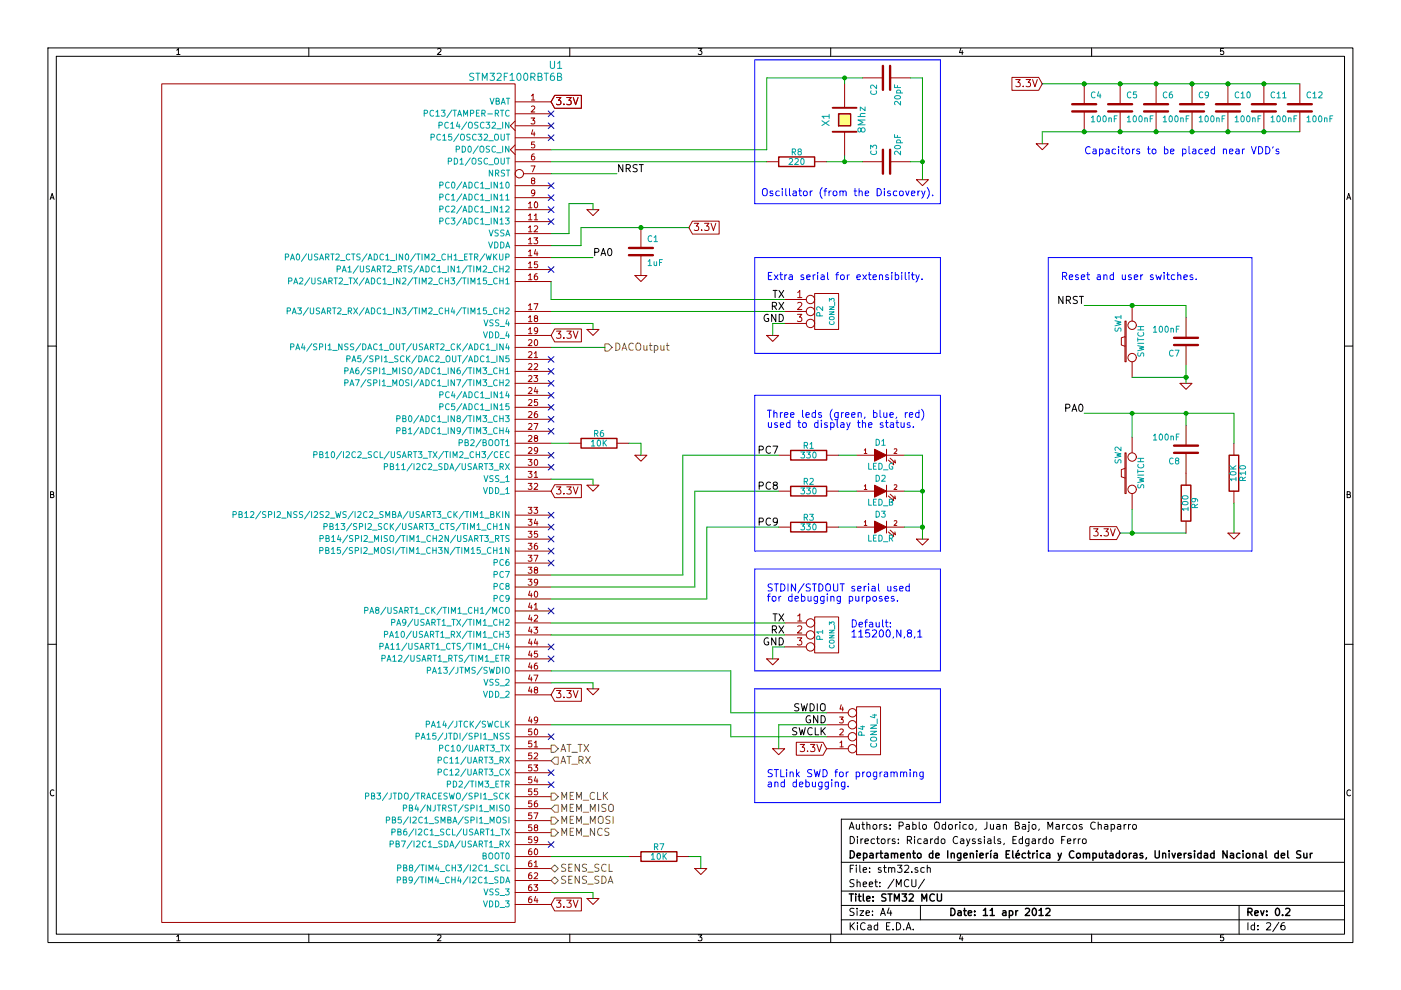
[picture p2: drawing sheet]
<svg xmlns="http://www.w3.org/2000/svg" width="297mm" height="210mm" viewBox="0 0 297 210" stroke-linecap="round" stroke-linejoin="round" font-family="sans-serif">
<g fill="none" stroke="#000" stroke-width=".21">
<path d="M10.2 10.2h276.6v189.6h-276.6zM11.9 11.9h273.2v186.2h-273.2zM37.5 10.7l.3-.4v1.3M37.5 11.6h.7M65.5 10.2v1.7M92.8 10.4l.5-.1 .2 .4-.8 .9h.8M120.8 10.2v1.7M148 10.3h.8l-.4 .5 .4 .1v.5l-.2 .2-.6-.2M176.1 10.2v1.7M203.7 10.2l-.3 1h.8M204 10.7v.9M231.4 10.2v1.7"/>
<path d="M259.4 10.3h-.6l-.1 .6 .2-.1 .5 .1v.5l-.2 .2-.5-.2M10.6 42.3l.4-1.3 .5 1.3M10.8 41.9h.6M285.5 42.3l.5-1.3 .4 1.3M285.7 41.9h.6M10.2 73.4h1.7M285.1 73.4h1.7M10.7 104.9l.6-.1v-.4l-.6-.2v1.3h.5l.2-.4-.2-.2M285.6 104.9l.6-.1v-.4l-.6-.2v1.3h.5l.2-.4-.2-.2M10.2 136.6h1.7M285.1 136.6h1.7M11.4 167.6a.55 .55 0 0 0-.7 .1 .55 .55 0 0 0 0 .7l.4 .3 .3-.1"/>
<path d="M180.1 175.8l.5-1.5 .5 1.5M180.2 175.4h.7M180.3 177.3a.77 .77 0 0 1 .9 .8 .77 .77 0 0 1-.9 .8zM181.6 174.8v.9l.4 .1 .2-.1M181.8 177.3v.2M181.8 177.9v1M182.2 174.8v1M182.5 177.9v1M182.7 174.8h.6M182.9 174.3v1.3l.4 .2M183 177.9l-.5 .3M183.4 178.4l.7-.2-.1-.3h-.4l-.2 .2 .1 .7h.5"/>
<path d="M183.8 175l.1-.1a.36 .36 0 0 1 .6 .1v.8M183.8 174.3v1.5M185.2 175l.2-.2 .4 .2v.7l-.2 .1-.4-.1zM185.4 177.9h-.4l-.3 .3 .1 .5 .2 .2 .4-.1M185.9 177.9h.5M186.1 177.3v1.4l.3 .2M186.5 174.8v1M186.9 178l.2-.1 .5 .1v.7l-.2 .2-.5-.2zM187 174.8l-.5 .3M188 174.9l-.4-.1-.2 .2 .1 .2 .5 .2v.3h-.6M188.3 177.9v1M188.7 177.9l-.4 .3"/>
<path d="M188.7 175.7v.1M188.7 174.9v.1M189.7 177.9h-.3l-.2 .2v.2l.5 .1v.4h-.5M190.5 178.7v.2M190.5 177.9v.2M190.6 175.1l.8-.1 .1-.2-.1-.4-.2-.1h-.6v1.5M192.2 174.9h.5l.1 .9M192.4 178.2l.7-.1 .2-.2-.1-.4-.2-.2h-.6v1.6M192.8 178.2l.5 .7M192.8 175.2l-.6 .1a.3 .3 0 0 0 .1 .5l.5-.1M193.5 174.9l.5-.1 .3 .3-.1 .6-.2 .1-.5-.1M193.5 174.3v1.5"/>
<path d="M193.9 177.3v.2M193.9 177.9v1M194.9 174.3v1.3l.2 .2M195.3 177.9h-.4l-.3 .3v.5l.3 .2 .4-.1M195.7 175l.2-.2 .4 .2v.7l-.2 .1-.4-.1zM195.9 177.9h.6l.1 1M196.6 178.2l-.7 .2a.3 .3 0 0 0 .2 .5l.5-.1M197.3 177.9v1M197.7 177.9l-.4 .3M198.2 174.5a.5 .5 0 0 1 .6-.2 .5 .5 0 0 1 .4 .5l-.1 .8-.3 .2a.53 .53 0 0 1-.7-.5zM198.9 177.9h-.4l-.3 .3v.5l.3 .2 .4-.1M198.9 177.3v1.6"/>
<path d="M199.6 178l.2-.1 .5 .1v.7l-.2 .2-.5-.2zM200.5 174.9l-.4-.1-.4 .3 .1 .6 .3 .1 .4-.1M200.5 174.3v1.5M201.2 175l.2-.2 .5 .2v.7l-.3 .1-.4-.1zM202.6 174.8v1M203 174.8l-.4 .3M203 177.5a.72 .72 0 0 0-1 .5 .72 .72 0 0 0 .7 .9l.3-.2M203.5 174.3v.1M203.5 174.8v1M203.7 177.9h.6v1M204.3 178.2l-.6 .2a.3 .3 0 0 0 .1 .5l.5-.1M204.9 174.9l-.4-.1-.3 .3v.6l.3 .1 .4-.1"/>
<path d="M204.9 177.9l.4 1M205.5 175l.3-.2 .4 .2v.7l-.2 .1-.5-.1zM205.6 177.9l-.5 1.3-.2 .2M206.7 177.9h-.3l-.3 .2 .1 .2 .5 .1v.4h-.6M207 175.7l-.2 .3M208 177.9h-.4l-.2 .2 .1 .2 .5 .1v.4h-.6M208.7 177.3v.2M208.7 177.9v1M209.2 174.3v1.3l-.5 .2M209.4 177.9h.6l.1 1M210 174.8l.1 .9 .3 .1 .2-.1M210.1 178.2l-.7 .2a.3 .3 0 0 0 .2 .5l.5-.1"/>
<path d="M210.6 174.8v1M210.8 177.3v1.4l.2 .2M211.4 174.9h.5l.1 .9M212 175.2l-.6 .1a.3 .3 0 0 0 .1 .5l.5-.1M212.1 177.9h-.3l-.3 .2 .1 .2 .5 .1v.4h-.6M212.7 175l.1-.1a.36 .36 0 0 1 .6 .1v.8M212.7 174.8v1M212.9 178.8l-.1 .3M214.8 178.1h.5M215.3 175h.6l.2-.3-.1-.3-.7-.1v1.5h.5l.3-.1 .1-.4-.4-.3M215.5 177.3h-.7v1.6h.7M216.8 177.9h-.4l-.3 .3v.5l.3 .2 .4-.1"/>
<path d="M216.8 174.9h.6v.9M216.8 177.3v1.6M217.4 175.2l-.6 .1a.3 .3 0 0 0 .1 .5l.5-.1M218.2 177.9v1.2l-.3 .3-.4-.1M218.2 177.9h-.5l-.3 .3 .1 .5 .2 .2 .5-.1M218.2 174.8v1.3l-.3 .2M218.2 174.3v.1M218.9 177.9h.6v1M218.9 175l.2-.2 .5 .2v.7l-.3 .1-.4-.1zM219.5 178.2l-.6 .2a.3 .3 0 0 0 .1 .5l.5-.1M220.2 177.9v1M220.3 175.7l-.1 .3"/>
<path d="M220.7 177.9l-.5 .3M221.8 177.9h-.4l-.3 .3 .1 .5 .2 .2 .4-.1M221.8 177.3v1.6M222.2 175.8v-1.5l.5 1.1 .5-1.1v1.5M222.6 178l.2-.1 .4 .1v.7l-.2 .2-.4-.2zM223.9 174.9h.6l.1 .9M224.6 175.2l-.7 .1a.3 .3 0 0 0 .2 .5l.5-.1M225.1 178.1h.5M225.3 174.8v1M225.7 174.8l-.4 .3M225.8 177.3h-.7v1.6M226.3 178.4l.8-.2-.1-.3h-.5l-.2 .2 .1 .7h.6"/>
<path d="M226.9 174.9l-.4-.1-.3 .3v.6l.3 .1 .4-.1M227.5 175l.3-.2 .4 .2v.7l-.2 .1-.5-.1zM227.7 177.9v1M228.1 177.9l-.4 .3M228.6 177.9v1M229.1 177.9l-.5 .3M229.4 174.9l-.3-.1-.3 .2 .1 .2 .5 .2v.3h-.6M229.6 178l.2-.1 .4 .1v.7l-.2 .2-.4-.2zM232.2 174.4a.72 .72 0 0 0-1 .5 .72 .72 0 0 0 .7 .9l.3-.1M232.8 175l.1-.1a.36 .36 0 0 1 .6 .1v.8M232.8 174.3v1.5M234.2 174.9h.6l.1 .9"/>
<path d="M234.9 175.2l-.7 .1a.3 .3 0 0 0 .2 .5l.5-.1M235.6 174.9l.4-.1 .3 .3-.1 .6-.2 .1-.4-.1M235.6 174.8v1.5M237 174.9h.5l.1 .9M237.6 175.2l-.6 .1a.3 .3 0 0 0 .1 .5l.5-.1M238.3 174.8v1M238.8 174.8l-.5 .3M239.3 174.8v1M239.7 174.8l-.4 .3M240.2 175l.2-.2 .5 .2v.7l-.3 .1-.4-.1zM285.1 173.7h-106.7v24.4M286.3 167.6a.55 .55 0 0 0-.7 .1 .55 .55 0 0 0 0 .7l.4 .3 .3-.1"/>
<path d="M37.5 198.6l.3-.4v1.3M37.5 199.5h.7M65.5 198.1v1.7M92.8 198.3l.5-.1 .2 .4-.8 .9h.8M120.8 198.1v1.7M148 198.2h.8l-.4 .5 .4 .1v.5l-.2 .2-.6-.2M176.1 198.1v1.7M178.4 182.8h106.7M178.4 188.9h106.7M178.4 195h106.7M178.4 192h106.7M180.3 195.6v1.6"/>
<path d="M180.3 184.2h.5M180.5 196.3l.7 .9M181 183.4h-.7v1.6M181.1 192.7l-.6-.1-.3 .3 .1 .3 .7 .3v.5l-.2 .1-.6-.1M181.1 186.6l-.6-.1-.3 .3 .1 .3 .7 .3v.5l-.2 .1-.6-.1M181.2 195.6l-.9 .9M181.6 183.4v.2M181.6 183.9v1.1M181.7 192.6v.1M181.7 187.1h.1a.36 .36 0 0 1 .6 .1v.8M181.7 186.5v1.5M181.7 193.1v1"/>
<path d="M181.8 195.6v.2M181.8 196.1v1.1M182.3 183.4v1.4l.2 .2M182.3 193.1h.8l-.8 1h.8M183 184.5l.7-.2v-.3l-.5-.1-.2 .3 .1 .7h.6M183 187.5l.7-.1v-.3l-.5-.1-.2 .2 .1 .7h.6M183.4 195.8a.72 .72 0 0 0-1 .5 .72 .72 0 0 0 .7 .9l.3-.2M183.6 193.6l.8-.1-.1-.3-.5-.1-.2 .2 .1 .7h.6M184 196.2h.6l.1 1M184.3 187.5l.7-.1v-.3l-.5-.1-.2 .2 .1 .7h.6M184.4 184.8v.2M184.4 184v.2"/>
<path d="M184.7 196.5l-.7 .1a.32 .32 0 0 0 .2 .6l.5-.1M185 194v.1M185 193.2v.1M185.5 187h.6M185.7 186.5v1.3l.4 .2M186.1 196.2l-.5-.1-.3 .3 .1 .6 .2 .2 .5-.1M186.1 195.6v1.6M186.5 187.9v.1M186.5 187.1v.1M186.7 194.1l.5-1.5 .5 1.5M186.8 184l-.4-.1-.2 .3 .1 .2 .5 .1v.4h-.6M186.8 193.7h.8"/>
<path d="M187.3 183.9h.6M187.5 183.4v1.4l.4 .2M188 196.4h.5M188.4 184.1l.1-.1a.36 .36 0 0 1 .6 .2v.8M188.4 183.9v1.1M188.5 192.5l-.4 1.1h1M188.7 195.6h-.7v1.6h.7M188.8 193.1v1M189.1 184.2a.35 .35 0 0 1 .3-.3 .35 .35 0 0 1 .3 .3v.8M189.3 197v.2M189.5 186.4l-1.3 2M190 188v-1.5l.6 1.1 .5-1.1v1.5"/>
<path d="M190.1 195.6a.77 .77 0 0 1 .9 .8 .77 .77 0 0 1-.9 .8zM190.3 183.4h.9l-.5 .6 .5 .2v.6l-.3 .2-.6-.2M191.6 197v.2M191.8 183.6l.6-.2 .3 .5-1 1.1h1M192.1 197.2l.5-1.6 .5 1.6M192.3 196.7h.7M192.7 186.6a.72 .72 0 0 0-1 .5 .72 .72 0 0 0 .7 .9l.3-.1M193.3 184.8v.2M193.3 186.5v1.2l.3 .3h.3l.3-.3v-1.2M193.6 197v.2M194.6 184l-.4-.1-.2 .3 .1 .2 .5 .1v.4h-.6M195.1 192v3"/>
<path d="M196 184l-.5-.1-.3 .4 .1 .5 .2 .2 .5-.1M196 186.4l-1.3 2M196.6 184.1l.1-.1a.36 .36 0 0 1 .6 .2v.8M196.6 183.4v1.6M203.7 198.1l-.3 1h.8M204 198.6v.9M231.4 198.1v1.7M259.4 198.2h-.6l-.1 .6 .2-.1 .5 .1v.5l-.2 .2-.5-.2M262.7 192v6.1M264.6 195.6v1.6M266 196.2l-.4-.1-.3 .3v.6l.3 .2 .4-.1M266 195.6v1.6"/>
<path d="M266.7 197v.2M266.7 196.2v.2M268.5 195.8l.6-.2 .3 .5-.9 1.1h.9M271.1 195.6l-1.3 1.9M272.3 195.6l-.4 .1a.99 .99 0 0 0 0 1.5l.5-.2 .1-.5-.3-.3-.5 .1-.1 .2"/>
</g>
<g fill="none" stroke="#000" stroke-width=".3">
<path d="M180.1 189.5h.8M180.3 180.4a.77 .77 0 0 1 .9 .8 .77 .77 0 0 1-.9 .7zM180.5 189.5v1.6M181.4 189.5v.2M181.4 190v1.1M181.7 181.4l.7-.1v-.3l-.5-.1-.2 .2 .1 .7h.6M182 190h.5M182.2 189.5v1.4l.3 .2M183 189.5v1.4l.3 .2M183.1 181l.4-.1 .3 .3-.1 .6-.2 .1-.4-.1M183.1 180.9v1.5M183.7 190.6l.8-.2-.1-.3-.4-.1-.3 .3 .1 .7h.6"/>
<path d="M184.5 181h.5l.1 .9M185.1 190.9v.2M185.1 190.1v.2M185.1 181.3l-.6 .1a.3 .3 0 0 0 .1 .5l.5-.1M185.8 180.9v1M186.3 180.9l-.5 .3M186.6 180.9h.5M186.8 180.4v1.3l.3 .2M187.6 181h.6l.1 .9M187.8 189.6l-.6-.1-.3 .3 .2 .4 .7 .3v.4l-.3 .2-.6-.1M188.3 189.5h.8M188.3 181.3l-.7 .1a.3 .3 0 0 0 .2 .5l.5-.1"/>
<path d="M188.7 189.5v1.6M189 181.1l.1-.1a.36 .36 0 0 1 .6 .1v.8M189 180.9v1M189.6 191.1v-1.6l.5 1.1 .6-1.1v1.6M189.7 181.1a.35 .35 0 0 1 .3-.2 .35 .35 0 0 1 .3 .2v.8M191 181.4l.7-.1-.1-.3-.4-.1-.2 .2v.7h.6M191.3 189.5h.9l-.5 .6 .4 .2v.6l-.2 .2-.6-.2M192.3 181.1l.1-.1a.36 .36 0 0 1 .6 .1v.8M192.3 180.9v1M192.8 189.7l.5-.2 .3 .5-.9 1.1h.9M193.5 180.9h.6M193.7 180.4v1.3l.4 .2"/>
<path d="M194.6 181l.4-.1 .3 .3v.4l-.3 .3-.5-.3zM195.5 191.1v-1.6l.5 1.1 .5-1.1v1.6M197.8 181l-.5-.1-.3 .3 .1 .6 .2 .1 .5-.1M197.8 180.4v1.5M198.1 189.7a.72 .72 0 0 0-1 .5 .72 .72 0 0 0 .7 .9l.3-.2M198.4 181.4l.7-.1v-.3l-.5-.1-.2 .2 .1 .7h.6M198.7 189.5v1.3l.3 .3h.3l.3-.3v-1.3M200.9 180.4v1.5M201.6 192.6a.77 .77 0 0 1 .9 .7 .77 .77 0 0 1-.9 .8zM201.7 181.1l.1-.1a.36 .36 0 0 1 .5 .1v.8M201.7 180.9v1M203.1 193.2h.6l.1 .9"/>
<path d="M203.7 180.9v1.2l-.3 .3-.4-.1M203.7 181l-.4-.1-.3 .3v.6l.3 .1 .4-.1M203.8 193.5l-.7 .1a.3 .3 0 0 0 .2 .5l.5-.1M204.3 193.1h.6M204.3 181.4l.8-.1-.1-.3-.4-.1-.3 .2 .1 .7h.6M204.5 192.6v1.3l.4 .2M205.3 193.6l.7-.1-.1-.3-.4-.1-.2 .2 .1 .7h.5M205.7 181.1l.1-.1a.36 .36 0 0 1 .6 .1v.8M205.7 180.9v1M206.7 194v.1M206.7 193.2v.1M207.1 180.4v.1"/>
<path d="M207.1 180.9v1M207.7 181.4l.8-.1-.1-.3-.4-.1-.3 .2 .1 .7h.6M208.5 193l.4-.4v1.5M208.5 194.1h.9M209.1 180.9v1M209.6 180.9l-.5 .3M209.9 193l.5-.4v1.5M209.9 194.1h.9M210.1 180.9v1M210.2 180.3l-.2 .2M210.8 181h.6l.1 .9M211.5 181.3l-.7 .1a.3 .3 0 0 0 .1 .5l.6-.1"/>
<path d="M212.6 193.2h.6l.1 .9M213.3 193.5l-.7 .1a.3 .3 0 0 0 .2 .5l.5-.1M213.3 181.1h.5M214 193.2l.4-.1 .3 .3v.6l-.3 .1-.4-.1M214 193.1v1.5M214.1 180.4h-.8v1.5h.8M214.7 180.4v1.3l.2 .2M215.4 193.1v1M215.4 181.4l.8-.1-.1-.3-.5-.1-.2 .2 .1 .7h.6M215.8 193.1l-.4 .3M215.9 180.3l-.2 .2M217.4 192.7l.6-.1 .3 .4-1 1.1h1"/>
<path d="M217.4 181l-.4-.1-.3 .3 .1 .6 .2 .1 .4-.1M217.9 180.9h.6M218.1 180.4v1.3l.4 .2M218.9 180.9v1M219 192.7l.2-.1a.81 .81 0 0 1 .6 .7 .81 .81 0 0 1-.6 .8l-.2-.1-.2-.5zM219.4 180.9l-.5 .3M219.9 180.4v.1M219.9 180.9v1M220.3 193l.5-.4v1.5M220.3 194.1h.9M221.3 181l-.4-.1-.4 .3 .1 .6 .3 .1 .4-.1M221.7 192.7l.6-.1 .3 .4-.9 1.1h.9"/>
<path d="M221.9 181h.6l.1 .9M222.6 181.3l-.7 .1a.3 .3 0 0 0 .2 .5l.5-.1M224.3 180.9l.4 1M225 180.9l-.5 1.4-.2 .1M227.7 180.5a.72 .72 0 0 0-1 .5 .72 .72 0 0 0 .7 .9l.3-.1M228.3 181.1l.2-.2 .5 .2v.7l-.2 .1-.5-.1zM229.7 181.1l.1-.1a.36 .36 0 0 1 .6 .1v.8M229.7 180.9v1M230.4 181.1a.35 .35 0 0 1 .3-.2 .35 .35 0 0 1 .3 .2v.8M231.7 181l.5-.1 .3 .3-.1 .6-.2 .1-.5-.1M231.7 180.9v1.5M233.1 180.9l.1 .9 .3 .1 .3-.1"/>
<path d="M233.8 180.9v1M234.3 180.9h.5M234.5 180.4v1.3l.3 .2M235.3 181h.6l.1 .9M236 181.3l-.7 .1a.3 .3 0 0 0 .2 .5l.5-.1M237.4 181l-.5-.1-.3 .3 .1 .6 .2 .1 .5-.1M237.4 180.4v1.5M238.1 181.1l.2-.2 .4 .2v.7l-.2 .1-.4-.1zM239.4 180.9v1M239.9 180.9l-.5 .3M240.4 181h.6v.9M241 181.3l-.6 .1a.3 .3 0 0 0 .1 .5l.5-.1"/>
<path d="M242.3 181l-.4-.1-.2 .2 .1 .2 .5 .2v.3h-.6M243.1 181.8l-.2 .3M244.9 180.4v1.2l.3 .3h.3l.3-.3v-1.2M246.5 181.1l.1-.1a.36 .36 0 0 1 .6 .1v.8M246.5 180.9v1M247.9 180.4v.1M247.9 180.9v1M248.5 180.9l.3 1 .4-1M249.7 181.4l.7-.1v-.3l-.5-.1-.2 .2 .1 .7h.6M251.1 180.9v1M251.5 180.9l-.4 .3M252.5 181l-.3-.1-.3 .2 .1 .2 .5 .2v.3h-.6"/>
<path d="M253.3 180.4v.1M253.3 180.9v1M254.7 181l-.5-.1-.3 .3 .1 .6 .2 .1 .5-.1M254.7 180.4v1.5M255.4 181h.6v.9M256 181.3l-.6 .1a.3 .3 0 0 0 .1 .5l.5-.1M257.4 181l-.4-.1-.3 .3v.6l.3 .1 .4-.1M257.4 180.4v1.5M260.2 180.4v1.5l-.9-1.5v1.5M260.9 181h.6v.9M261.5 181.3l-.6 .1a.3 .3 0 0 0 .1 .5l.5-.1M262.9 181l-.4-.1-.3 .3 .1 .6 .2 .1 .4-.1"/>
<path d="M263.6 180.4v.1M263.6 180.9v1M264.4 181l.3-.1 .3 .3v.4l-.3 .3-.5-.3zM264.6 193.4l.7-.1 .2-.2-.1-.4-.2-.1h-.6v1.5M265 193.4l.5 .7M265.7 181.1v-.1a.36 .36 0 0 1 .6 .1v.8M265.7 180.9v1M266 193.6l.8-.1-.1-.3-.4-.1-.3 .2 .1 .7h.6M267 181h.6l.1 .9M267.3 193.1l.3 1 .4-1M267.7 181.3l-.7 .1a.3 .3 0 0 0 .2 .5l.5-.1M268.4 180.4v1.3l.2 .2"/>
<path d="M268.6 194v.1M268.6 193.2v.1M270.6 192.7l.2-.1a.81 .81 0 0 1 .5 .7 .81 .81 0 0 1-.5 .8l-.2-.1-.2-.5zM271 181l-.4-.1-.3 .3 .1 .6 .2 .1 .4-.1M271 180.4v1.5M271.7 181.4l.7-.1-.1-.3-.4-.1-.2 .2v.7h.6M271.9 194v.1M272.6 192.7l.6-.1 .3 .4-1 1.1h1M273 180.4v1.3l.3 .2M275.8 180.5l-.6-.1-.3 .3 .2 .4 .6 .2v.5l-.2 .1-.6-.1M276.4 180.9l.1 .9 .4 .1 .2-.1M277.1 180.9v1"/>
<path d="M277.8 180.9v1M278.2 180.9l-.4 .3"/>
</g>
<g fill="none" stroke="#a00000" stroke-width=".21">
<path d="M34.3 17.8h74.9v177.8h-74.9zM109.2 25.7l-1 1 1 1M109.2 30.7l-1 1.1 1 1M109.2 21.6h7.6M109.2 24.1h7.6M109.2 26.7h7.6M109.2 29.2h7.6M109.2 31.8h7.6M109.2 34.3h7.6M109.2 39.4h7.6M111 36.8h5.8M112.6 25h.8l-.4 .5 .3 .1v.6l-.1 .1-.6-.1"/>
<path d="M112.6 35.2h.8l-.5 1.2M112.7 20.3l.3-.4v1.3M112.7 22.6l.5-.1 .2 .4-.8 .8h.8M112.7 21.2h.7M112.9 38.3l-.2-.1v-.4l.5-.1 .1 .1v.4l-.5 .1-.1 .2v.3l.2 .2h.3l.2-.2-.1-.4-.1-.1M113 27.5l-.3 .9h.7M113.3 32.6h-.3l-.3 .3v.8l.2 .2 .4-.1 .1-.4-.2-.3h-.3l-.2 .3M113.3 28v.8M113.3 30.1h-.6v.6l.2-.1 .4 .1v.5l-.1 .2-.5-.2M117.6 20.2h5.7v2.8h-5.7l-.8-1.4zM118 20.7h.9l-.5 .6 .4 .1v.7l-.2 .1-.6-.1M119.6 22.1v.1"/>
<path d="M120.2 20.7h.9l-.5 .6 .4 .1v.7l-.2 .1-.6-.1M121.5 20.7l.5 1.5 .6-1.5M109.2 41.9h7.6M109.2 44.5h7.6M109.2 47h7.6M109.2 49.5h7.6M109.2 52.1h7.6M109.2 54.6h7.6M109.2 57.2h7.6M109.2 59.7h7.6M112.1 43.2l.3-.4v1.3M112.1 45.7l.3-.4v1.3"/>
<path d="M112.1 48.3l.3-.4v1.2M112.1 50.8l.3-.4v1.3M112.1 53.3l.3-.3v1.2M112.1 55.9l.3-.4v1.3M112.1 58.4l.3-.4v1.3M112.1 44.1h.7M112.1 46.6h.7M112.1 49.1h.7M112.1 51.7h.7M112.1 54.2h.7M112.1 56.8h.7M112.1 59.3h.7"/>
<path d="M113.2 50.4h.8l-.4 .5 .3 .1v.6l-.1 .1-.6-.1M113.3 45.7l.3-.4v1.3M113.3 48l.5-.1 .2 .4-.8 .8h.8M113.3 46.6h.7M113.4 40.8l-.2 .2h-.4l-.1-.6 .5-.1 .2 .2-.1 .7-.1 .3h-.4M113.4 42.9l.2-.1a.67 .67 0 0 1 .4 .6 .67 .67 0 0 1-.4 .7l-.3-.5zM113.6 52.9l-.3 .9h.7M113.9 58h-.3l-.3 .3v.8l.2 .2 .4-.1 .1-.4-.2-.3h-.3l-.2 .3M113.9 53.4v.8M113.9 55.5h-.6v.6l.2-.1 .4 .1v.5l-.1 .2-.5-.2M124.5 44.5h2.5l-1.3 1.2zM146.8 46.9h5.7v2.7h-5.7l-.7-1.3z"/>
<path d="M147.2 47.3h.9l-.5 .6 .5 .2v.6l-.3 .2-.6-.2M148.8 48.7v.2M149.4 47.3h.9l-.5 .6 .4 .2v.6l-.2 .2-.6-.2M150.7 47.3l.6 1.6 .5-1.6M109.2 73.7h7.6M109.2 76.2h7.6M109.2 78.7h7.6M109.2 66h7.6M109.2 68.6h7.6M109.2 71.1h7.6M112.1 72.1l.4-.1 .3 .4-.8 .9h.8M112.1 74.7l.4-.2 .3 .4-.8 .9h.8"/>
<path d="M112.1 77.2l.4-.1 .3 .4-.8 .9h.8M112.1 79.8l.4-.2 .3 .4-.8 .9h.8M112.1 64.8l.3-.4v1.3M112.1 67.3l.3-.4v1.3M112.1 69.9l.3-.4v1.2M112.1 65.7h.7M112.1 68.2h.7M112.1 70.7h.7M113.2 79.6h.8l-.4 .5 .3 .1v.6l-.1 .1-.6-.1M113.2 64.4h.8l-.5 1.3M113.3 74.9l.3-.4v1.3M113.3 77.2l.5-.1 .2 .4-.8 .9h.8"/>
<path d="M113.3 75.8h.7M113.4 72.1l.2-.1a.67 .67 0 0 1 .4 .6 .67 .67 0 0 1-.4 .7l-.3-.5zM113.5 67.5l-.2-.1v-.3l.5-.2 .1 .2v.3l-.5 .1-.1 .2v.3l.2 .2h.3l.2-.2-.1-.4-.1-.1M114 70l-.2 .3-.4-.1-.1-.6 .5-.1 .2 .2-.1 .7-.1 .3h-.4M117.6 69.7h5.7v2.8h-5.7l-.8-1.4zM118 70.2h.9l-.5 .6 .4 .1v.7l-.2 .1-.6-.1M119.6 71.6v.1M120.2 70.2h.9l-.5 .6 .4 .1v.7l-.2 .1-.6-.1M121.5 70.2l.5 1.5 .6-1.5M124.5 69.9h2.5l-1.3 1.2zM162.6 71.1h2.5l-1.3 1.3zM166.4 66h4.5"/>
<path d="M166.4 68.6h4.5M166.4 63.5h4.5M169.1 66.6h.9l-.5 .6 .4 .2v.6l-.2 .2-.6-.2M169.1 62l.5-.4v1.5M169.1 64.3l.6-.2 .3 .4-.9 1.1h.9M169.1 63.1h.9M172.7 62.2h5.1v7.7h-5.1zM109.2 99.1h7.6M109.2 81.3h7.6M109.2 83.8h7.6M109.2 86.4h7.6M109.2 88.9h7.6"/>
<path d="M109.2 91.4h7.6M109.2 94h7.6M109.2 96.5h7.6M112 97.4h.8l-.5 .5 .4 .1v.6l-.2 .1-.5-.1M112 99.9h.8l-.5 .5 .4 .2v.5l-.2 .1-.5-.1M112.1 82.3l.4-.1 .3 .4-.8 .8h.8M112.1 84.8l.4-.1 .3 .4-.8 .9h.8M112.1 87.4l.4-.2 .3 .4-.8 .9h.8M112.1 89.9l.4-.1 .3 .4-.8 .9h.8M112.1 92.5l.4-.2 .3 .4-.8 .9h.8M112.1 95l.4-.1 .3 .4-.8 .8h.8M113.2 89.8h.8l-.5 1.3"/>
<path d="M113.4 97.5l.2-.1a.67 .67 0 0 1 .4 .6 .67 .67 0 0 1-.4 .7l-.3-.5zM113.5 92.9l-.2-.1v-.3l.5-.2 .1 .2v.3l-.5 .1-.1 .2v.3l.2 .2h.3l.2-.2-.1-.4-.1-.1M113.6 82.1l-.3 .9h.7M113.9 87.2h-.3l-.3 .4v.7l.2 .2 .4-.1 .1-.4-.2-.3h-.3l-.2 .3M113.9 82.6v.8M113.9 84.7h-.6v.6l.2-.1 .4 .1v.6l-.1 .1-.5-.1M114 95.4l-.2 .3-.4-.1-.1-.6 .5-.1 .2 .2-.1 .7-.1 .3h-.4M109.2 101.6h7.6M109.2 104.1h7.6M109.2 109.2h7.6M109.2 111.8h7.6M109.2 114.3h7.6"/>
<path d="M109.2 116.8h7.6M109.2 119.4h7.6M112 102.5h.8l-.5 .5 .4 .1v.5l-.2 .2-.5-.2M112 107.6h.8l-.5 .5 .4 .1v.5l-.2 .1-.5-.1M112 110.1h.8l-.5 .5 .4 .1v.6l-.2 .1-.5-.1M112 112.6h.8l-.5 .5 .4 .2v.5l-.2 .1-.5-.1M112 115.2h.8l-.5 .5 .4 .1v.5l-.2 .2-.5-.2M112 117.7h.8l-.5 .5 .4 .1v.6l-.2 .1-.5-.1M113.2 107.6h.8l-.4 .5 .3 .1v.5l-.1 .1-.6-.1M113.2 117.7h.8l-.5 1.3M113.3 100.3l.3-.4v1.3M113.3 102.6l.5-.1 .2 .4-.8 .9h.8"/>
<path d="M113.3 101.2h.7M113.6 110.1l-.3 .9h.7M113.9 115.2h-.3l-.3 .3v.7l.2 .3 .4-.2 .1-.4-.2-.2h-.3l-.2 .2M113.9 110.5v.9M113.9 112.6h-.6v.7l.2-.2 .4 .2v.5l-.1 .1-.5-.1M117.6 102.8h5.7v2.7h-5.7l-.8-1.4zM118 103.2h.9l-.5 .6 .4 .2v.6l-.2 .1-.6-.1M119.6 104.6v.1M120.2 103.2h.9l-.5 .6 .4 .2v.6l-.2 .1-.6-.1M121.5 103.2l.5 1.5 .6-1.5M124.5 102.9h2.5l-1.3 1.2zM165.1 111.8h2.5"/>
<path d="M175.3 111.8h2.5M188 110.5v2.5M109.2 127h7.6M109.2 129.5h7.6M109.2 132.1h7.6M109.2 134.6h7.6M109.2 137.2h7.6M109.2 139.7h7.6M109.2 121.9h7.6M109.2 124.5h7.6M112 120.3h.8l-.5 .5 .4 .1v.5l-.2 .1-.5-.1M112 122.8h.8l-.5 .5 .4 .1v.6l-.2 .1-.5-.1"/>
<path d="M112.3 125.3l-.2 .9h.7M112.3 127.8l-.2 1h.7M112.3 130.4l-.2 .9h.7M112.3 132.9l-.2 .9h.7M112.3 135.5l-.2 .9h.7M112.3 138l-.2 .9h.7M112.6 125.8v.8M112.6 128.3v.9M112.6 130.9v.8M112.6 133.4v.8M112.6 135.9v.9M112.6 138.5v.8"/>
<path d="M113.2 133h.8l-.4 .5 .3 .1v.5l-.1 .1-.6-.1M113.3 128.3l.3-.4v1.3M113.3 130.6l.5-.2 .2 .4-.8 .9h.8M113.3 129.2h.7M113.4 125.5l.2-.2a.67 .67 0 0 1 .4 .7 .67 .67 0 0 1-.4 .6l-.3-.5zM113.5 120.8l-.2-.1v-.3l.5-.1 .1 .1v.3l-.5 .2-.1 .2v.2l.2 .2h.3l.2-.2-.1-.4-.1-.1M113.6 135.5l-.3 .9h.7M113.9 135.9v.9M113.9 138h-.6v.7l.2-.2 .4 .2v.5l-.1 .1-.5-.1M114 123.4l-.2 .2-.4-.1-.1-.6 .5-.1 .2 .3-.1 .7-.1 .2-.4 .1M162.6 139.7h2.5l-1.3 1.3zM166.4 132.1h4.5"/>
<path d="M166.4 134.6h4.5M166.4 137.2h4.5M169.1 135.2h.9l-.5 .6 .4 .2v.6l-.2 .2-.6-.2M169.1 130.6l.5-.5v1.6M169.1 132.8l.6-.1 .3 .4-.9 1.1h.9M169.1 131.7h.9M172.7 130.8h5.1v7.6h-5.1zM109.2 156.2h7.6M109.2 158.8h7.6M109.2 142.2h7.6M109.2 144.8h7.6M109.2 147.3h7.6"/>
<path d="M109.2 153.7h7.6M112.3 140.5l-.2 1h.7M112.3 143.1l-.2 .9h.7M112.3 145.6l-.2 .9h.7M112.3 152l-.2 .9h.7M112.6 141v.9M112.6 143.6v.8M112.6 146.1v.8M112.6 152.5v.8M112.7 154.6h-.6v.6l.1-.2 .5 .2v.5l-.2 .1-.4-.1M112.7 157.1h-.6v.6l.1-.1 .5 .1v.5l-.2 .2-.4-.2M112.7 159.6h-.6v.6l.1-.1 .5 .1v.6l-.2 .1-.4-.1"/>
<path d="M113.2 143.1h.8l-.5 1.3M113.3 157.5l.3-.4v1.3M113.3 159.8l.5-.2 .2 .4-.8 .9h.8M113.3 158.4h.7M113.4 154.7l.2-.1a.67 .67 0 0 1 .4 .6 .67 .67 0 0 1-.4 .6l-.3-.5zM113.5 146.2l-.2-.1v-.3l.5-.1 .1 .1v.3l-.5 .2-.1 .2v.2l.2 .2h.3l.2-.2-.1-.4-.1-.1M113.9 140.6h-.3l-.3 .3v.7l.2 .3 .4-.2 .1-.4-.2-.2h-.3l-.2 .2M114 152.6l-.2 .2h-.4l-.1-.7 .5-.1 .2 .3-.1 .7-.1 .2-.4 .1M117.6 145.9h5.7v2.8h-5.7l-.8-1.4zM118 146.4h.9l-.5 .6 .4 .1v.7l-.2 .1-.6-.1M119.6 147.8v.1M120.2 146.4h.9l-.5 .6 .4 .1v.7l-.2 .1-.6-.1"/>
<path d="M121.5 146.4l.5 1.5 .6-1.5M124.5 146.1h2.5l-1.3 1.2zM109.2 161.3h7.6M109.2 163.8h7.6M109.2 166.4h7.6M109.2 168.9h7.6M109.2 171.5h7.6M109.2 174h7.6M109.2 176.5h7.6M109.2 179.1h7.6M112.6 180h-.2l-.3 .3v.7l.2 .2 .4-.1 .1-.4-.3-.3h-.2l-.2 .3M112.7 162.2h-.6v.6l.1-.1 .5 .1v.5l-.2 .1-.4-.1"/>
<path d="M112.7 164.7h-.6v.6l.1-.1 .5 .1v.6l-.2 .1-.4-.1M112.7 167.3h-.6v.6l.1-.2 .5 .2v.5l-.2 .1-.4-.1M112.7 169.8h-.6v.6l.1-.1 .5 .1v.5l-.2 .2-.4-.2M112.7 172.3h-.6v.6l.1-.1 .5 .1v.6l-.2 .1-.4-.1M112.7 174.9h-.6v.6l.1-.1 .5 .1v.5l-.2 .1-.4-.1M112.7 177.4h-.6v.6l.1-.1 .5 .1v.6l-.2 .1-.4-.1M113.2 162.2h.8l-.4 .5 .3 .1v.5l-.1 .1-.6-.1M113.2 172.3h.8l-.5 1.3M113.5 175.4l-.2-.1v-.3l.5-.1 .1 .1v.3l-.5 .2-.1 .2v.2l.2 .2h.3l.2-.2-.1-.4-.1-.1M113.6 164.7l-.3 .9h.7M113.9 169.8h-.3l-.3 .3v.7l.2 .3 .4-.2 .1-.4-.2-.2h-.3l-.2 .2M113.9 165.2v.8"/>
<path d="M113.9 167.3h-.6v.6l.2-.2 .4 .2v.5l-.1 .1-.5-.1M114 178l-.2 .2h-.4l-.1-.7 .5-.1 .2 .3-.1 .7-.1 .2-.4 .1M109.2 181.6h7.6M109.2 184.2h7.6M109.2 186.7h7.6M109.2 189.2h7.6M109.2 191.8h7.6M112.6 182.5h-.2l-.3 .3v.7l.2 .3 .4-.2 .1-.4-.3-.2h-.2l-.2 .2M112.6 185h-.2l-.3 .3v.8l.2 .2 .4-.1 .1-.4-.3-.3h-.2l-.2 .3M112.6 187.6h-.2l-.3 .3v.7l.2 .2 .4-.1 .1-.4-.3-.2h-.2l-.2 .2M112.6 190.1h-.2l-.3 .3v.8l.2 .2 .4-.1 .1-.4-.3-.3h-.2l-.2 .3M113.2 187.6h.8l-.4 .5 .3 .1v.5l-.1 .1-.6-.1"/>
<path d="M113.3 182.9l.3-.4v1.3M113.3 185.2l.5-.2 .2 .4-.8 .9h.8M113.3 183.8h.7M113.4 180.1l.2-.1a.67 .67 0 0 1 .4 .6 .67 .67 0 0 1-.4 .6l-.3-.5zM113.6 190.1l-.3 .9h.7M113.9 190.6v.8M117.6 190.4h5.7v2.7h-5.7l-.8-1.3zM118 190.9h.9l-.5 .5 .4 .2v.7l-.2 .1-.6-.1M119.6 192.3v.1M120.2 190.9h.9l-.5 .5 .4 .2v.7l-.2 .1-.6-.1M121.5 190.9l.5 1.5 .6-1.5M124.5 190.5h2.5l-1.3 1.3z"/>
<circle cx="110.1" cy="36.8" r=".89"/>
<circle cx="171.8" cy="63.5" r=".89"/>
<circle cx="171.8" cy="68.6" r=".89"/>
<circle cx="171.8" cy="66" r=".89"/>
<circle cx="171.8" cy="132.1" r=".89"/>
<circle cx="171.8" cy="137.2" r=".89"/>
<circle cx="171.8" cy="134.6" r=".89"/>
</g>
<g fill="none" stroke="#00a0a0" stroke-width=".21">
<path d="M100.5 15.6l-.6-.1-.3 .3 .1 .4 .7 .3v.4l-.2 .1h-.6M100.9 15.5h.9M101.3 15.5v1.5M102.3 17v-1.5l.5 1.1 .5-1.1v1.5M103.9 15.5h.9l-.5 .6 .4 .2v.6l-.2 .1-.6-.1M105.4 15.7l.6-.2 .3 .5-1 1h1M106.9 16.3h.5M107.6 15.5h-.7v1.5M108.1 16l.5-.5v1.5M108.1 17h.9M109.7 15.7l.3-.2a.81 .81 0 0 1 .5 .8 .81 .81 0 0 1-.5 .7l-.3-.1-.1-.4zM111.2 15.7l.2-.2a.81 .81 0 0 1 .5 .8 .81 .81 0 0 1-.5 .7l-.2-.1-.2-.4z"/>
<path d="M112.5 16.3h.8l.1-.3v-.3l-.3-.2h-.6v1.5M112.9 16.3l.5 .7M114.1 16.3l.6-.1 .2-.2-.1-.3-.7-.2v1.5h.6l.2-.1 .1-.4-.4-.2M115.4 15.5h.9M115.8 15.5v1.5M116.7 13v1.2l.3 .3h.3l.3-.3v-1.2M117.4 15.5l-.4 .1a.99 .99 0 0 0 0 1.4l.5-.1 .1-.5-.3-.3-.5 .1-.1 .2M118.2 13.4l.5-.4v1.5M118.2 16.3l.7-.1 .1-.2-.1-.3-.7-.2v1.5h.6l.2-.1 .1-.4-.4-.2M118.2 14.5h.9M89.9 24h.7v-.5l-.7-.1v1.2M91.4 29.1h.6v-.5l-.6-.2v1.3"/>
<path d="M91.9 23.5a.55 .55 0 0 0-.7 .1 .55 .55 0 0 0 0 .7l.4 .3 .3-.1M92.4 23.7l.4-.3v1.2M92.4 24.6h.7M93.1 26.6l.6-.1v-.5l-.6-.1v1.3M93.2 39.3l.7-.1v-.5l-.7-.1v1.3M93.4 28.6a.55 .55 0 0 0-.8 .1 .55 .55 0 0 0 .1 .7l.3 .3 .4-.1M93.6 23.4h.8l-.5 .5 .4 .1v.5l-.2 .1-.5-.1M93.9 28.8l.3-.4v1.3M93.9 29.7h.7M95 26a.55 .55 0 0 0-.7 .1 .55 .55 0 0 0 0 .8l.4 .3 .3-.1M95 34.2l.7-.1v-.4l-.7-.2v1.3M95.2 38.7a.55 .55 0 0 0-.7 .1 .55 .55 0 0 0 0 .8l.4 .3 .3-.1"/>
<path d="M95.6 26.3l.3-.4v1.3M95.6 27.2h.7M95.8 28.4h-.7v.7l.2-.2 .5 .2v.5l-.2 .1-.5-.1M95.8 38.7l.2-.1a.67 .67 0 0 1 .5 .6 .67 .67 0 0 1-.5 .7l-.3-.5zM95.8 23.3l-1.1 1.6M96.1 23.4h.7M96.3 33.5a.64 .64 0 0 1 .7 .7 .64 .64 0 0 1-.7 .6zM96.4 23.4v1.2M96.7 31.6h.6l.1-.5-.7-.1v1.3M97 24.6l.4-1.2 .5 1.2M97.1 25.9l-.3 .9h.7M97.2 24.3h.5"/>
<path d="M97.3 28.4l-1.1 1.6M97.4 26.3v.9M97.5 33.9l.4-.4v1.3M97.5 34.8h.7M97.7 28.6l.2-.2a.45 .45 0 0 1 .6 .5l-.1 .6-.5 .2-.3-.4zM97.9 38.6l-1.1 1.6M98 31a.64 .64 0 0 1 .7 .6 .64 .64 0 0 1-.7 .7zM98.1 39.9l.5-1.3 .4 1.3M98.3 39.5h.6M98.3 24.6v-1.2l.4 .9 .4-.9v1.2M99 25.9l-1.1 1.6M99.3 31.1l.2-.1a.67 .67 0 0 1 .4 .6 .67 .67 0 0 1-.4 .7l-.3-.5z"/>
<path d="M99.4 26.1l.2-.2a.45 .45 0 0 1 .6 .4l-.1 .7-.5 .2-.3-.4zM99.4 38.6a.64 .64 0 0 1 .7 .6 .64 .64 0 0 1-.7 .7zM99.7 28.5l-.5-.1-.2 .2 .1 .4 .5 .2 .1 .3-.3 .2h-.4M99.7 33.5l-1.1 1.6M99.7 24h.7v-.5l-.7-.1v1.2M100.1 33.7l.3-.2a.45 .45 0 0 1 .5 .5l-.1 .6-.4 .2-.3-.4zM100.9 28.6a.55 .55 0 0 0-.7 .1 .55 .55 0 0 0 0 .7l.4 .3 .3-.1M101 24h.4M101.3 26l-.4-.1-.2 .1v.5l.6 .2v.2l-.2 .3-.5-.1M101.4 28.4h.8l-.5 .5 .4 .2v.5l-.2 .1-.5-.1M101.4 38.7a.55 .55 0 0 0-.7 .1 .55 .55 0 0 0 0 .8l.3 .3 .4-.1M101.4 30.9l-1.1 1.7"/>
<path d="M101.6 23.4h-.6v1.2h.6M101.8 31.2l.2-.2a.45 .45 0 0 1 .6 .4l-.1 .7-.5 .2-.2-.4zM101.9 39l.4-.4v1.3M101.9 39.9h.7M102.1 33.6l-.5-.1-.2 .2 .1 .4 .6 .2v.3l-.2 .2-.5-.1M102.2 24h.6v-.5l-.6-.1v1.2M102.5 24l.4 .6M102.6 26a.55 .55 0 0 0-.7 .1 .55 .55 0 0 0 0 .8l.4 .3 .3-.1M102.7 28.6l.4-.2 .3 .4-.8 .9h.8M103 25.9h.8l-.4 .5 .4 .1v.6l-.2 .1-.6-.1M103.4 33.7a.55 .55 0 0 0-.8 .1 .55 .55 0 0 0 .1 .7l.3 .3 .4-.1M103.4 24.2h1"/>
<path d="M103.6 29.8h1M103.6 34.9h1M103.8 31.1l-.5-.1-.2 .1 .1 .4 .5 .3 .1 .2-.2 .3-.5-.1M103.9 20.8l.4 1.3 .4-1.3M104.1 38.6v1.3M104.3 26l.5-.1 .3 .4-.8 .9h.8M104.4 36.1v1.2l-.7-1.2v1.2M104.9 28.6l.2-.2a.45 .45 0 0 1 .6 .5l-.1 .6-.5 .2-.2-.4zM104.9 33.7l.2-.2a.45 .45 0 0 1 .6 .5l-.1 .6-.5 .2-.2-.4zM105 24h.6l.1-.5-.7-.1v1.2M105.1 31.1a.55 .55 0 0 0-.8 .1 .55 .55 0 0 0 0 .8l.4 .3 .4-.2M105.1 36.7h.6v-.5l-.6-.1v1.2"/>
<path d="M105.2 21.4h.5l.1-.4-.6-.2v1.3h.5l.2-.4-.3-.3M105.3 24l.4 .6M105.3 27.3h1M105.3 32.4h1M105.4 36.7l.4 .6M105.5 38.6v1.3l-.8-1.3v1.3M106 39l.4-.4v1.3M106 39.9h.7M106.1 23.4h.7M106.2 28.4v1.1l.3 .2h.3l.1-.2v-1.1M106.2 33.5v1.1l.3 .2 .3-.1 .1-.1v-1.1M106.3 22.1l.4-1.3 .4 1.3"/>
<path d="M106.4 21.7h.6M106.5 23.4v1.2M106.6 25.9v1.3M106.6 31v1.3M107 36.1h-.5l-.2 .1 .1 .4 .5 .3 .1 .2-.2 .2h-.5M107.3 38.7l.2-.1a.67 .67 0 0 1 .5 .6 .67 .67 0 0 1-.5 .7l-.3-.5zM107.4 20.8h.7M107.4 28.4h.7M107.4 33.5h.7M107.4 36.1h.7M107.7 20.8v1.3M107.7 28.4v1.3"/>
<path d="M107.7 33.5v1.3M107.7 36.1v1.2M107.9 25.9v1.3l-.7-1.3v1.3M107.9 31v1.3l-.7-1.3v1.3M108 23.5a.55 .55 0 0 0-.8 .1 .55 .55 0 0 0 0 .7l.4 .3 .4-.1M60.5 54.5h.6l.1-.5-.7-.2v1.3M61.2 59.6l.6-.1v-.4l-.6-.2v1.3M61.6 55.1l.4-1.3 .4 1.3M61.7 54.8h.6M62.4 59.8h.6M62.9 54l.2-.2a.67 .67 0 0 1 .4 .7 .67 .67 0 0 1-.4 .6l-.3-.5zM63.5 59.1l.5-.2 .2 .4-.8 .9h.8"/>
<path d="M65 53.8l-1.1 1.6M65.4 53.8v1.1l.2 .2h.4l.1-.2v-1.1M65.7 58.9l-1.1 1.6M66.1 58.9v1.1l.2 .2 .4-.1 .1-.1v-1.1M67.4 53.9l-.5-.1-.2 .2 .1 .4 .5 .2 .1 .3-.2 .2h-.5M67.8 55.1l.4-1.3 .4 1.3M67.9 54.8h.6M68.1 59l-.5-.1-.2 .2 .1 .4 .5 .2 .1 .3-.3 .2-.4-.1M68.6 59.8h.6M69 54.5h.6l.1-.5-.7-.2v1.3M69.3 54.5l.4 .6M69.7 59.6l.6-.1 .1-.4-.7-.2v1.3"/>
<path d="M70 59.6l.4 .6M70.1 53.8h.7M70.5 53.8v1.3M70.8 58.9h.7M71.2 58.9v1.3M71.2 54l.5-.2 .2 .4-.8 .9h.8M71.5 57h.6v-.5l-.6-.1v1.3M71.9 59.1l.5-.2 .2 .4-.8 .9h.8M72.2 55.2h1M72.6 57.7l.4-1.3 .4 1.3M72.7 57.3h.6M73.8 56.8l.3-.4v1.3"/>
<path d="M73.8 57.7h.7M74 58.9h.7M74.2 54a.55 .55 0 0 0-.8 .1 .55 .55 0 0 0 .1 .7l.3 .3 .4-.1M74.3 58.9v1.3M74.5 53.8h.8M74.9 53.8v1.3M75 58.9l.8 1.3M75.8 58.9l-.8 1.3M76 56.3l-1.1 1.7M76.4 53.9l-.5-.1-.2 .2v.4l.6 .2 .1 .3-.3 .2h-.5M76.4 56.4v1l.2 .3 .4-.1 .1-.2v-1M77.2 58.9l-1.1 1.6"/>
<path d="M77.6 59.8h.6M77.8 53.8l-1.1 1.6M78.1 55.1l.4-1.3 .4 1.3M78.2 54.8h.6M78.4 56.5l-.5-.1-.2 .1v.4l.6 .3 .1 .2-.3 .3-.5-.1M78.7 57.7l.4-1.3 .5 1.3M78.7 58.9a.64 .64 0 0 1 .8 .7 .64 .64 0 0 1-.8 .6zM78.9 57.3h.6M79.3 53.8a.64 .64 0 0 1 .7 .7 .64 .64 0 0 1-.7 .6zM80 57h.6l.1-.5-.7-.1v1.3M80.3 57l.4 .7M80.7 59.1a.55 .55 0 0 0-.7 .1 .55 .55 0 0 0 0 .7l.4 .3 .3-.1"/>
<path d="M81.1 56.4h.7M81.2 59.3l.4-.4v1.3M81.3 54a.55 .55 0 0 0-.7 .1 .55 .55 0 0 0 0 .7l.3 .3 .4-.1M81.5 56.4v1.3M81.8 54.2l.4-.4v1.3M81.8 55.1h.7M82.2 56.5l.5-.1 .2 .4-.8 .9h.8M82.8 55.2h.9M83.2 57.8h.9M83.5 58.9v1.3M84 53.8v1.3M84.4 57h.6l.1-.5-.7-.1v1.3"/>
<path d="M84.7 57l.4 .7M84.8 58.9v1.3l-.7-1.3v1.3M85.3 59.1l.5-.2 .3 .4-.8 .9h.8M85.4 53.8v1.3l-.7-1.3v1.3M85.5 56.4h.7M85.9 56.4v1.3M86 54l.2-.2a.67 .67 0 0 1 .5 .7 .67 .67 0 0 1-.5 .6l-.3-.5zM87.3 56.5l-.5-.1-.1 .1v.4l.6 .3v.2l-.2 .3-.5-.1M87.5 58.9l-1.1 1.6M87.8 58.9h.7M88.1 53.8l-1.1 1.6M88.1 58.9v1.3"/>
<path d="M88.3 53.8h.8M88.7 53.8v1.3M88.8 56.3l-1.1 1.7M88.9 58.9v1.3M89 57.7l.4-1.3 .5 1.3M89.2 57.3h.5M89.5 53.8v1.3M90.1 55.1v-1.3l.4 1 .4-1v1.3M90.3 56.4a.64 .64 0 0 1 .7 .6 .64 .64 0 0 1-.7 .7zM90.9 59.1l.5-.2 .2 .4-.8 .9h.8M91.5 54l.5-.2 .2 .4-.8 .9h.8M92.3 56.5a.55 .55 0 0 0-.8 .1 .55 .55 0 0 0 .1 .8l.3 .3 .4-.2"/>
<path d="M92.5 55.2h.9M92.8 56.8l.3-.4v1.3M92.8 57.7h.7M93.2 41.8h.7v-.5l-.7-.2v1.3M93.2 44.3h.7v-.5l-.7-.1v1.3M93.2 46.9l.7-.1v-.4l-.7-.2v1.3M93.8 57.8h.9M93.9 59.1a.55 .55 0 0 0-.8 .1 .55 .55 0 0 0 0 .7l.4 .3 .4-.1M94.4 58.9v1.3M94.4 59.5h.7M94.4 54a.55 .55 0 0 0-.7 .1 .55 .55 0 0 0 0 .7l.4 .3 .3-.1M95 53.8v1.3"/>
<path d="M95 54.5h.7M95 56.4v1.3M95.1 58.9v1.3M95.2 41.3a.55 .55 0 0 0-.7 .1 .55 .55 0 0 0 0 .7l.4 .3 .3-.1M95.2 43.8a.55 .55 0 0 0-.7 .1 .55 .55 0 0 0 0 .8l.4 .3 .3-.2M95.2 46.4a.55 .55 0 0 0-.7 .1 .55 .55 0 0 0 0 .7l.4 .3 .3-.1M95.6 58.9h.8l-.4 .5 .3 .1v.6l-.1 .1-.6-.1M95.7 46.2h.7l-.4 .5 .4 .1v.6l-.2 .1-.5-.1M95.7 53.8v1.3M95.7 41.5l.4-.4v1.3M95.7 43.8l.5-.1 .2 .4-.7 .9h.7M95.7 42.4h.7"/>
<path d="M96.3 54.2l.3-.4v1.3M96.3 55.1h.7M96.3 56.4v1.3l-.7-1.3v1.3M96.9 56.8l.4-.4v1.3M96.9 57.7h.7M97.2 55.2h1M97.9 58.9l-1.1 1.6M97.9 41.1l-1.1 1.6M97.9 43.6l-1.1 1.7M97.9 46.2l-1.1 1.6M98.1 58.9h.7M98.1 42.4l.5-1.3 .4 1.3"/>
<path d="M98.1 45l.5-1.3 .4 1.3M98.1 47.5l.5-1.3 .4 1.3M98.3 42.1h.6M98.3 44.6h.6M98.3 47.1h.6M98.5 58.9v1.3M98.5 54.5h.4M99.1 56.3l-1.1 1.7M99.1 53.8h-.6v1.3h.6M99.2 58.9v1.3M99.3 56.4h.7M99.4 41.1a.64 .64 0 0 1 .7 .7 .64 .64 0 0 1-.7 .6z"/>
<path d="M99.4 43.7a.64 .64 0 0 1 .7 .6 .64 .64 0 0 1-.7 .7zM99.4 46.2a.64 .64 0 0 1 .7 .7 .64 .64 0 0 1-.7 .6zM99.5 53.8h.7M99.7 56.4v1.3M99.8 53.8v1.3M100.5 56.4v1.3M100.6 54.5h.6l.1-.5-.7-.2v1.3M100.9 54.5l.4 .6M101.1 57.7v-1.3l.4 .9 .4-.9v1.3M101.2 59.3l.4-.4v1.3M101.4 41.3a.55 .55 0 0 0-.7 .1 .55 .55 0 0 0 0 .7l.3 .3 .4-.1M101.4 43.8a.55 .55 0 0 0-.7 .1 .55 .55 0 0 0 0 .8l.3 .3 .4-.2"/>
<path d="M101.4 46.4a.55 .55 0 0 0-.7 .1 .55 .55 0 0 0 0 .7l.3 .3 .4-.1M101.9 41.5l.4-.4v1.3M101.9 44.1l.4-.4v1.3M101.9 46.6l.4-.4v1.3M101.9 42.4h.7M101.9 45h.7M101.9 47.5h.7M102.5 56.5l.4-.1 .3 .4-.8 .9h.8M102.8 53.8l-1.1 1.6M102.9 40h.9M102.9 42.5h.9M102.9 45.1h.9"/>
<path d="M102.9 47.6h.9M103.1 53.8l.3 1.3 .2-.9 .3 .9 .3-1.3M103.1 58.9h-.6v.6l.1-.1 .5 .1v.6l-.2 .1-.4-.1M103.4 57.8h1M103.6 51.3l.4 1.3 .4-1.3M103.7 48.8l.4 1.2 .4-1.2M104.1 41.1v1.3M104.1 43.7v1.3M104.1 46.2v1.3M104.6 53.8v1.3M104.8 54.4l.6 .7M104.9 51.3a.64 .64 0 0 1 .7 .6 .64 .64 0 0 1-.7 .7z"/>
<path d="M105.4 53.8l-.8 .8M105.4 56.5a.55 .55 0 0 0-.7 .1 .55 .55 0 0 0 0 .8l.4 .3 .3-.2M105.4 59.1a.55 .55 0 0 0-.7 .1 .55 .55 0 0 0 0 .7l.4 .3 .3-.1M105.5 41.1v1.3l-.8-1.3v1.3M105.5 43.7v1.3l-.8-1.3v1.3M105.5 46.2v1.3l-.8-1.3v1.3M105.6 48.8h-.4l-.2 .1v.4l.6 .3v.2l-.2 .2h-.5M105.9 53.8v1.1l.2 .2h.4l.1-.2v-1.1M106 56.4v1.3M106 58.9v1.3M106 57h.7M106 59.5h.7"/>
<path d="M106 41.5l.4-.4v1.3M106 44.1l.4-.4v1.3M106 46.6l.4-.4v1.3M106 42.4h.7M106 45h.7M106 47.5h.7M106.1 51.3a.64 .64 0 0 1 .8 .6 .64 .64 0 0 1-.8 .7zM106.7 56.4v1.3M106.7 58.9v1.3M106.9 48.8h-.5l-.2 .1v.4l.6 .3 .1 .2-.3 .2h-.5M107.2 46.2h.8l-.5 .5 .4 .1v.6l-.2 .1-.5-.1M107.2 41.5l.4-.4v1.3"/>
<path d="M107.2 43.8l.5-.1 .3 .4-.8 .9h.8M107.2 50l.4-1.2 .5 1.2M107.2 52.6l.4-1.3 .5 1.3M107.2 54.5h.6l.1-.5-.7-.2v1.3M107.2 56.5l.5-.1 .3 .4-.8 .9h.8M107.2 59.3l.4-.4v1.3M107.2 42.4h.8M107.4 49.7h.6M107.4 52.2h.6M60.9 65.9h.6v-.5l-.6-.1v1.2M61.6 73.6l.6-.1 .1-.5-.7-.1v1.3M62 66.5l.4-1.2 .4 1.2"/>
<path d="M62.1 66.2h.6M62.3 60.2l.4-1.3 .4 1.3M62.7 74.2l.4-1.3 .5 1.3M62.8 73.8h.6M63.1 65.3h.8l-.4 .5 .4 .1v.5l-.2 .1-.6-.1M64.2 72.8l-.3 1h.8M64.5 73.3v.9M65.4 65.2l-1.1 1.7M65.8 65.3v1l.2 .2h.4l.1-.2v-1M66.1 72.8l-1.1 1.7M67.2 73l-.5-.1-.2 .1 .1 .5 .5 .2 .1 .2-.2 .3-.5-.1M67.7 73.6l.7-.1v-.5l-.7-.1v1.3"/>
<path d="M67.8 65.4l-.5-.1-.2 .1 .1 .4 .5 .3 .1 .2-.3 .2h-.4M68.1 66.5l.5-1.2 .4 1.2M68.3 66.2h.6M68.5 60.2l.4-1.3 .4 1.3M69 72.9v1.3M69.4 65.9h.6l.1-.5-.7-.1v1.2M69.6 73.3l.3-.4v1.3M69.6 74.2h.7M69.7 65.9l.4 .6M70.5 65.3h.7M70.5 74.3h1M70.9 65.3v1.2"/>
<path d="M71.6 65.4l.5-.1 .2 .4-.8 .8h.8M72.5 72.9v1.3l-.7-1.3v1.3M72.6 66.7h.9M72.9 60.3h.9M73.1 78.6h.6l.1-.5-.7-.1v1.2M73.5 76.1l.6-.1 .1-.4-.7-.2v1.3M73.8 73l-.5-.1-.2 .1 .1 .5 .5 .2 .1 .2-.2 .3-.5-.1M73.8 65.9h.6l.1-.5-.7-.1v1.2M74.1 65.9l.4 .6M74.2 79.2l.4-1.2 .4 1.2M74.3 78.9h.6M74.6 76.7l.4-1.3 .5 1.3"/>
<path d="M74.8 76.4h.5M75 65.3l.8 1.2M75 73l-.5-.1-.2 .1 .1 .5 .6 .2v.2l-.2 .3-.5-.1M75.8 65.3l-.8 1.2M76 78h-.2l-.3 .3-.1 .7 .2 .2 .5-.1v-.4l-.2-.2h-.3l-.2 .2M76.5 72.8l-1.1 1.7M76.5 75.4h-.6l-.1 .6 .2-.1 .5 .1v.6l-.2 .1-.5-.1M76.9 72.9a.64 .64 0 0 1 .7 .6 .64 .64 0 0 1-.7 .7zM77.2 65.2l-1.1 1.7M77.5 60.2l.4-1.3 .4 1.3M77.5 66.5l.4-1.2 .4 1.2M77.6 77.9l-1.1 1.7"/>
<path d="M77.6 66.2h.6M78 74.2l.4-1.3 .4 1.3M78 75.4l-1.1 1.6M78.1 73.8h.6M78.7 78.1l-.5-.1-.2 .1 .1 .4 .5 .3 .1 .2-.3 .2h-.4M78.7 65.3a.64 .64 0 0 1 .8 .6 .64 .64 0 0 1-.8 .6zM79.1 75.5l-.5-.1-.2 .2 .1 .4 .5 .2 .1 .3-.2 .2h-.5M79.2 78.6h.6l.1-.5-.7-.1v1.2M79.7 76.1l.6-.1v-.4l-.6-.2v1.3M80 73a.55 .55 0 0 0-.8 .1 .55 .55 0 0 0 0 .8l.4 .3 .4-.2M80.5 73.3l.3-.4v1.3M80.5 74.2h.7"/>
<path d="M80.5 78v1.2M80.7 65.4a.55 .55 0 0 0-.7 .1 .55 .55 0 0 0 0 .7l.4 .3 .3-.1M80.9 75.4v1.3M81.1 78.4l.3-.4v1.2M81.1 79.2h.7M81.2 65.7l.4-.4v1.2M81.2 60.2h.7M81.2 66.5h.7M81.4 74.3h1M81.5 75.8l.3-.4v1.3M81.5 76.7h.7M82 79.4h1"/>
<path d="M82.2 60.3h1M82.2 66.7h1M82.4 76.8h1M82.7 73.1l.2-.2a.45 .45 0 0 1 .6 .4l-.1 .7-.5 .2-.2-.4zM83.3 79.2v-1.2l.4 .9 .4-.9v1.2M83.5 65.3v1.2M84 72.9v1l.3 .3 .3-.1 .1-.2v-1M84.4 75.5l-.5-.1-.2 .2 .1 .4 .5 .2 .1 .3-.2 .2h-.5M84.7 78v1.2M84.8 65.3v1.2l-.7-1.2v1.2M85.2 72.9h.7M85.3 65.3h.8l-.5 .5 .4 .1v.5l-.2 .1-.5-.1"/>
<path d="M85.5 72.9v1.3M85.6 75.6a.55 .55 0 0 0-.7 .1 .55 .55 0 0 0 0 .7l.4 .3 .3-.1M86 78.1l-.5-.1-.2 .1 .1 .4 .6 .3v.2l-.2 .2h-.5M86.2 75.4v1.3M86.4 76l.5 .7M86.6 78.2l.2-.2a.45 .45 0 0 1 .6 .4l-.1 .7-.5 .1-.3-.4zM86.9 75.4l-.7 .8M87.2 72.8l-1.1 1.7M87.5 65.2l-1.1 1.7M87.6 72.9v1l.3 .3 .3-.1 .1-.2v-1M87.8 65.3h.7M88.1 65.3v1.2"/>
<path d="M88.4 75.4l-1.1 1.6M88.8 75.4a.64 .64 0 0 1 .7 .7 .64 .64 0 0 1-.7 .6zM88.8 77.9l-1.1 1.7M88.9 65.3v1.2M89 79.2l.4-1.2 .5 1.2M89.2 78.9h.5M89.5 60.2v-1.3l.4 .9 .4-.9v1.3M89.5 66.5v-1.2l.4 .9 .4-.9v1.2M89.6 73l-.5-.1-.1 .1v.5l.6 .2v.2l-.2 .3-.5-.1M89.9 76.7l.4-1.3 .4 1.3M90 74.2l.4-1.3 .4 1.3M90 76.4h.6"/>
<path d="M90.1 73.8h.6M90.3 78a.64 .64 0 0 1 .7 .6 .64 .64 0 0 1-.7 .6zM90.9 65.4l.5-.1 .2 .4-.8 .8h.8M91.3 73.6l.6-.1v-.5l-.6-.1v1.3M91.6 73.6l.4 .6M91.9 75.6a.55 .55 0 0 0-.8 .1 .55 .55 0 0 0 .1 .7l.3 .3 .4-.1M91.9 60.3h.9M91.9 66.7h.9M92.3 78.1a.55 .55 0 0 0-.8 .1 .55 .55 0 0 0 .1 .7l.3 .3 .4-.1M92.4 72.9h.7M92.4 75.6l.5-.2 .2 .4-.8 .9h.8M92.7 72.9v1.3"/>
<path d="M92.8 78.4l.3-.4v1.2M92.8 79.2h.7M93.3 76.8h1M93.4 73l.5-.1 .3 .4-.8 .9h.8M93.8 79.4h.9M93.9 65.4a.55 .55 0 0 0-.8 .1 .55 .55 0 0 0 0 .7l.4 .3 .4-.1M94.4 74.3h1M94.4 65.3v1.2M94.4 65.9h.7M94.6 75.6l.2-.2a.45 .45 0 0 1 .6 .5l-.1 .6-.5 .2-.2-.4zM95 78v1.2M95.1 65.3v1.2"/>
<path d="M95.9 75.4v1.1l.3 .2h.3l.1-.2v-1.1M96 65.2l-.3 .9h.7M96.3 65.7v.8M96.3 78v1.2l-.7-1.2v1.2M96.4 73a.55 .55 0 0 0-.7 .1 .55 .55 0 0 0 0 .8l.3 .3 .4-.2M97 72.9v1.3M97.1 75.4h.7M97.1 73.5l.6 .7M97.4 75.4v1.3M97.5 78h-.2l-.3 .3-.1 .7 .2 .2 .5-.1v-.4l-.2-.2h-.3l-.2 .2M97.7 72.9l-.7 .7M97.9 65.2l-1.1 1.7"/>
<path d="M98.1 65.3h.7M98.5 65.3v1.2M99.1 77.9l-1.1 1.7M99.1 72.8l-1.1 1.7M99.1 75.4l-1.1 1.6M99.2 65.3v1.2M99.3 78h.7M99.4 74.2l.4-1.3 .4 1.3M99.4 76.7l.4-1.3 .4 1.3M99.5 73.8h.6M99.5 76.4h.6M99.7 78v1.2"/>
<path d="M99.8 60.2v-1.3l.5 .9 .4-.9v1.3M99.8 66.5v-1.2l.5 .9 .4-.9v1.2M100.5 78v1.2M100.6 72.9a.64 .64 0 0 1 .8 .6 .64 .64 0 0 1-.8 .7zM100.6 75.4a.64 .64 0 0 1 .8 .7 .64 .64 0 0 1-.8 .6zM101.1 79.2v-1.2l.4 .9 .4-.9v1.2M101.2 65.7l.4-.4v1.2M101.2 60.2h.8M101.2 66.5h.8M102.4 78h.8l-.5 .5 .4 .1v.5l-.2 .1-.5-.1M102.5 70.4l.4 1.2 .5-1.2M102.6 73a.55 .55 0 0 0-.7 .1 .55 .55 0 0 0 0 .8l.4 .3 .3-.2"/>
<path d="M102.6 75.6a.55 .55 0 0 0-.7 .1 .55 .55 0 0 0 0 .7l.4 .3 .3-.1M102.6 67.8l.4 1.3 .5-1.3M103.1 73.3l.4-.4v1.3M103.1 75.8l.4-.4v1.3M103.1 65.3h-.6v.6l.1-.1 .5 .1v.5l-.2 .1-.4-.1M103.1 74.2h.7M103.1 76.7h.7M103.4 79.4h1M103.4 60.3h1M103.4 66.7h1M103.8 70.4a.64 .64 0 0 1 .7 .6 .64 .64 0 0 1-.7 .6zM104.1 74.3h1"/>
<path d="M104.1 76.8h1M104.5 67.9l-.4-.1-.2 .1v.5l.6 .2v.3l-.2 .2-.5-.1M105.1 70.4a.64 .64 0 0 1 .7 .6 .64 .64 0 0 1-.7 .6zM105.4 72.9v1.3M105.4 75.4v1.3M105.4 78.1a.55 .55 0 0 0-.7 .1 .55 .55 0 0 0 0 .7l.4 .3 .3-.1M105.4 65.4a.55 .55 0 0 0-.7 .1 .55 .55 0 0 0 0 .7l.4 .3 .3-.1M105.8 67.9l-.5-.1-.2 .1 .1 .5 .5 .2 .1 .3-.3 .2-.4-.1M106 65.3v1.2M106 78v1.2M106 78.6h.7M106 65.9h.7"/>
<path d="M106 69.2h1M106 71.8h1M106.7 72.9v1.3l-.7-1.3v1.3M106.7 75.4v1.3l-.7-1.3v1.3M106.7 65.3v1.2M106.7 78v1.2M107.2 78.4l.4-.4v1.2M107.2 65.4l.5-.1 .3 .4-.8 .8h.8M107.2 79.2h.8M107.2 60.2h.8M107.5 72.8l-.3 1h.8M107.5 67.8l-.3 .9h.8"/>
<path d="M107.5 70.3l-.3 .9h.8M107.8 68.2v.9M107.8 70.8v.8M107.8 73.3v.9M107.9 75.4h-.6l-.1 .6 .2-.1 .5 .1v.6l-.2 .1-.5-.1M173.8 67v-.6l-.5-.1-.1 .7h1.2M174.4 65v.8l-.9-.8-.3 .3 .1 .5M175.8 66.1h1.1l-1.1 .6h1.1M175.8 65h1.1l-1.1 .6h1.1M175.8 63.9v-.6l.4 .3 .1-.3h.5v.6M175.9 67.3l.8-.1 .2 .4-.4 .2-.5-.1-.2-.1zM175.9 68.2a.44 .44 0 0 0 .5 .6 .44 .44 0 0 0 .4-.6"/>
<path d="M177 64v.8M66.5 96.4h.6l.1-.5-.7-.1v1.2M67.8 96.4l.5-.1 .1-.4-.6-.1v1.2h.5l.2-.4-.3-.2M69 96.1l.4-.3v1.2M69 97h.7M70.3 95.9l.2-.1a.67 .67 0 0 1 .5 .6 .67 .67 0 0 1-.5 .6l-.3-.5zM72.4 95.7l-1.1 1.6M72.8 95.8v1.2M73.1 81.2l.6-.1 .1-.5-.7-.1v1.3M73.4 95.9l.5-.1 .2 .3-.8 .9h.8M74.2 81.8l.4-1.3 .4 1.3M74.3 81.4h.6"/>
<path d="M75.3 80.5h.9l-.6 1.3M75.4 95.9a.55 .55 0 0 0-.8 .1 .55 .55 0 0 0 .1 .7l.3 .3 .4-.1M75.9 95.9l.5-.1 .2 .3-.8 .9h.8M76.8 97.2h1M77.6 80.5l-1.1 1.6M78.7 80.6l-.5-.1-.2 .1 .1 .5 .5 .2 .1 .3-.3 .2-.4-.1M78.8 95.8h-.5l-.2 .1 .1 .4 .5 .2 .1 .3-.3 .2h-.4M79.2 81.2l.6-.1 .1-.5-.7-.1v1.3M80 95.9a.55 .55 0 0 0-.7 .1 .55 .55 0 0 0 0 .7l.4 .3 .3-.1M80.5 80.5v1.3M80.6 95.8v1.2h.6M81.1 80.9l.3-.4v1.3"/>
<path d="M81.1 81.8h.7M81.5 99l.6-.1v-.5l-.6-.1v1.3M82 81.9h1M82.5 95.7l-1.1 1.6M82.8 98.9h.5l.1-.5-.6-.1v1.3h.4l.3-.4-.3-.3M82.9 95.8v1l.3 .2h.3l.1-.2v-1M83.3 81.8v-1.3l.4 .9 .4-.9v1.3M84 98.7l.3-.4v1.3M84 99.6h.7M84.1 88.8l.6-.1 .1-.4-.7-.2v1.3M84.1 91.3h.6l.1-.5-.7-.1v1.2M84.7 80.7l.3-.2a.45 .45 0 0 1 .5 .4l-.1 .7-.4 .2-.3-.4z"/>
<path d="M84.9 95.8h-.5l-.1 .1v.4l.6 .2v.3l-.2 .2h-.5M85.2 98.7l.3-.4v1.3M85.2 99.6h.7M85.3 97l.4-1.2 .4 1.2M85.4 88.7h.5l.1-.4-.6-.2v1.3h.5l.2-.4-.3-.3M85.4 91.3l.5-.1 .1-.4-.6-.1v1.2h.5l.2-.4-.3-.2M85.4 96.7h.6M86.6 96.4h.6v-.5l-.6-.1v1.2M86.6 91.1l.4-.4v1.2M86.6 91.9h.7M86.7 80.6l-.5-.1-.1 .1v.5l.6 .2v.3l-.2 .2-.5-.1M86.7 88.3l.2-.2a.67 .67 0 0 1 .4 .7 .67 .67 0 0 1-.4 .6l-.3-.5z"/>
<path d="M86.9 96.4l.4 .6M87.3 80.5v1.3M87.4 98.2l-1.1 1.7M87.7 95.8h.7M87.8 98.3v1.3M88 95.8v1.2M88.3 98.4l.5-.1 .3 .4-.8 .9h.8M88.7 95.8h.8l-.5 .4 .4 .2v.5l-.2 .1-.5-.1M88.8 80.5l-1.1 1.6M88.8 88.1l-1.1 1.6M88.8 90.6l-1.1 1.7M89 81.8l.4-1.3 .5 1.3"/>
<path d="M89 89.4l.4-1.3 .5 1.3M89 91.9l.4-1.2 .5 1.2M89.2 81.4h.5M89.2 89.1h.5M89.2 91.6h.5M89.7 97.2h1M90.3 80.5a.64 .64 0 0 1 .7 .7 .64 .64 0 0 1-.7 .6zM90.3 88.1a.64 .64 0 0 1 .7 .7 .64 .64 0 0 1-.7 .6zM90.3 90.7a.64 .64 0 0 1 .7 .6 .64 .64 0 0 1-.7 .6zM90.3 98.4a.55 .55 0 0 0-.7 .1 .55 .55 0 0 0 0 .8l.4 .3 .3-.2M90.8 95.8h.7M90.8 98.4l.5-.1 .2 .4-.7 .9h.7"/>
<path d="M91.2 95.8v1.2M91.8 99.7h1M91.8 95.8l.9 1.2M92.3 80.6a.55 .55 0 0 0-.8 .1 .55 .55 0 0 0 .1 .8l.3 .3 .4-.1M92.3 88.3a.55 .55 0 0 0-.8 .1 .55 .55 0 0 0 .1 .7l.3 .3 .4-.1M92.3 90.8a.55 .55 0 0 0-.8 .1 .55 .55 0 0 0 .1 .7l.3 .3 .4-.1M92.7 95.8l-.9 1.2M92.8 80.9l.3-.4v1.3M92.8 88.5l.3-.4v1.3M92.8 91.1l.3-.4v1.2M92.8 81.8h.7M92.8 89.4h.7"/>
<path d="M92.8 91.9h.7M93.2 83.7h.7v-.5l-.7-.1v1.2M93.2 86.3l.7-.1v-.5l-.7-.1v1.3M93.7 98.4l-.5-.1-.1 .1v.5l.6 .2v.2l-.2 .3-.5-.1M93.8 81.9h.9M93.8 89.5h.9M93.8 92.1h.9M94.1 95.7l-1.1 1.6M94.3 98.3a.64 .64 0 0 1 .7 .6 .64 .64 0 0 1-.7 .7zM94.3 95.8h.7M94.7 95.8v1.2M95 80.5v1.3"/>
<path d="M95 88.1v1.3M95 90.7v1.2M95.2 83.2a.55 .55 0 0 0-.7 .1 .55 .55 0 0 0 0 .7l.4 .3 .3-.1M95.2 85.7a.55 .55 0 0 0-.7 .1 .55 .55 0 0 0 0 .8l.4 .3 .3-.2M95.4 99.6l.4-1.3 .4 1.3M95.5 95.8v1.2M95.5 99.2h.6M96 83l-.3 .9h.8M96.1 97v-1.2l.4 .9 .4-.9v1.2M96.3 83.5v.8M96.3 80.5v1.3l-.7-1.3v1.3M96.3 88.1v1.3l-.7-1.3v1.3"/>
<path d="M96.3 90.7v1.2l-.7-1.2v1.2M96.4 85.6h-.6l-.1 .6 .2-.1 .5 .1v.5l-.2 .2-.5-.2M96.8 80.5h.9l-.6 1.3M97.1 88.7l-.1-.1v-.3l.4-.2 .2 .2v.3l-.6 .1-.1 .2v.3l.2 .2h.3l.2-.2v-.4l-.2-.1M97.3 93.9l.6-.1 .1-.5-.7-.1v1.3M97.5 95.9l.4-.1 .3 .3-.8 .9h.8M97.6 98.2l-1.1 1.7M97.6 91.2l-.2 .3-.4-.1v-.6l.4-.1 .2 .2v.7l-.2 .3h-.4M97.9 83l-1.1 1.6M97.9 85.5l-1.1 1.7M98 98.3v1l.2 .3 .4-.1 .1-.2v-1M98.1 84.3l.5-1.2 .4 1.2"/>
<path d="M98.1 86.9l.5-1.3 .4 1.3M98.3 84h.6M98.3 86.5h.6M98.4 97.2h1M98.6 93.8h.5l.1-.5-.6-.1v1.3h.5l.2-.4-.3-.3M99.1 80.5l-1.1 1.6M99.1 88.1l-1.1 1.6M99.1 90.6l-1.1 1.7M99.3 80.5h.7M99.3 88.1h.7M99.3 90.7h.7M99.4 83.1a.64 .64 0 0 1 .7 .6 .64 .64 0 0 1-.7 .6z"/>
<path d="M99.4 85.6a.64 .64 0 0 1 .7 .6 .64 .64 0 0 1-.7 .7zM99.7 80.5v1.3M99.7 88.1v1.3M99.7 90.7v1.2M99.8 93.3l.5-.1 .2 .4-.8 .9h.8M99.9 98.4l-.4-.1-.2 .1v.5l.6 .2v.2l-.2 .3-.5-.1M100.3 99.6l.4-1.3 .5 1.3M100.4 95.9a.55 .55 0 0 0-.7 .1 .55 .55 0 0 0 0 .7l.4 .3 .3-.1M100.5 99.2h.5M100.5 80.5v1.3M100.5 88.1v1.3M100.5 90.7v1.2"/>
<path d="M101 95.8v1.2M101 96.4h.7M101.1 81.8v-1.3l.4 .9 .4-.9v1.3M101.1 89.4v-1.3l.4 1 .4-1v1.3M101.1 91.9v-1.2l.4 .9 .4-.9v1.2M101.4 83.2a.55 .55 0 0 0-.7 .1 .55 .55 0 0 0 0 .7l.3 .3 .4-.1M101.4 85.7a.55 .55 0 0 0-.7 .1 .55 .55 0 0 0 0 .8l.3 .3 .4-.2M101.6 99l.6-.1 .1-.5-.7-.1v1.3M101.7 95.8v1.2M101.9 83.4l.4-.3v1.2M101.9 86l.4-.4v1.3M101.9 99l.4 .6"/>
<path d="M101.9 84.3h.7M101.9 86.9h.7M102 93.2l-1.1 1.6M102.2 95.8h.7l-.4 .4 .4 .2v.5l-.2 .1-.5-.1M102.4 80.5h.8l-.5 .5 .4 .1v.6l-.2 .1-.5-.1M102.4 88.1h.8l-.5 .5 .4 .1v.6l-.2 .1-.5-.1M102.4 90.7h.8l-.5 .5 .4 .1v.5l-.2 .1-.5-.1M102.4 93.8h.5l.1-.5-.6-.1v1.3h.5l.2-.4-.3-.3M102.7 98.3h.7M102.9 84.5h.9M102.9 87h.9M103 98.3v1.3"/>
<path d="M103.4 81.9h1M103.4 89.5h1M103.4 92.1h1M103.7 93.4l.2-.2a.45 .45 0 0 1 .6 .4l-.1 .7-.5 .2-.3-.4zM103.7 98.3h.8l-.4 .5 .3 .1v.5l-.1 .2-.6-.2M104.1 83.1v1.2M104.1 85.6v1.3M104.4 95.7l-1.1 1.6M104.7 99.7h1M105 93.4l.2-.2a.45 .45 0 0 1 .6 .4l-.1 .7-.5 .2-.2-.4zM105.4 80.6a.55 .55 0 0 0-.7 .1 .55 .55 0 0 0 0 .8l.4 .3 .3-.1M105.4 88.3a.55 .55 0 0 0-.7 .1 .55 .55 0 0 0 0 .7l.4 .3 .3-.1"/>
<path d="M105.4 90.8a.55 .55 0 0 0-.7 .1 .55 .55 0 0 0 0 .7l.4 .3 .3-.1M105.5 83.1v1.2l-.8-1.2v1.2M105.5 85.6v1.3l-.8-1.3v1.3M105.5 95.9a.55 .55 0 0 0-.7 .1 .55 .55 0 0 0 0 .7l.4 .3 .3-.1M106 80.5v1.3M106 88.1v1.3M106 90.7v1.2M106 81.1h.7M106 88.7h.7M106 91.3h.7M106 99l.6-.1 .1-.5-.7-.1v1.3M106 83.4l.4-.3v1.2"/>
<path d="M106 86l.4-.4v1.3M106 84.3h.7M106 86.9h.7M106.1 96.4h.4M106.1 93.2h.8M106.3 99l.4 .6M106.5 93.2v1.3M106.7 80.5v1.3M106.7 88.1v1.3M106.7 90.7v1.2M106.7 95.8h-.6v1.2h.6M107.2 88.1h.8l-.5 .5 .4 .1v.6l-.2 .1-.5-.1"/>
<path d="M107.2 98.3l.8 1.3M107.2 80.6l.5-.1 .3 .4-.8 .9h.8M107.2 93.6l.4-.4v1.3M107.2 94.5h.8M107.5 83l-.3 .9h.8M107.5 90.6l-.3 .9h.8M107.8 83.5v.8M107.8 91.1v.8M107.9 85.6h-.6l-.1 .6 .2-.1 .5 .1v.5l-.2 .2-.5-.2M108 95.9a.55 .55 0 0 0-.8 .1 .55 .55 0 0 0 0 .7l.4 .3 .4-.1M108 98.3l-.8 1.3M49.4 109.1h.6l.1-.5-.7-.1v1.2"/>
<path d="M50.7 109.1l.5-.1 .1-.4-.6-.1v1.2h.5l.2-.4-.3-.2M51.9 108.8l.3-.3v1.2M51.9 109.7h.7M53.1 108.6l.5-.1 .2 .3-.8 .9h.8M55.3 108.4l-1.1 1.6M56.4 108.5h-.5l-.2 .1 .1 .4 .5 .2 .1 .3-.3 .2h-.4M56.9 109.1h.6l.1-.5-.7-.1v1.2M58.2 108.5v1.2M58.8 108.6l.4-.1 .3 .3-.8 .9h.8M59.7 109.9h1M61.7 108.5v1.2l-.7-1.2v1.2M63 108.5h-.5l-.2 .1 .1 .4 .5 .2 .1 .3-.3 .2h-.4"/>
<path d="M64.2 108.5h-.5l-.2 .1 .1 .4 .5 .2 .1 .3-.2 .2h-.5M65.7 108.4l-1.1 1.6M66.1 108.5v1.2M66.6 108.6l.5-.1 .2 .3-.8 .9h.8M67.8 116.7h.6l.1-.5-.7-.1v1.2M67.8 114.2l.7-.1v-.4l-.7-.2v1.3M68.6 108.5h-.5l-.2 .1v.4l.6 .2 .1 .3-.3 .2h-.5M68.7 111.7l.6-.1v-.5l-.6-.1v1.3M69.1 108.6l.4-.1 .3 .3-.8 .9h.8M69.1 116.7l.5-.1 .1-.4-.6-.1v1.2h.4l.3-.4-.3-.2M69.1 114.1h.5l.1-.4-.6-.2v1.3h.5l.2-.4-.3-.3M70 111.6h.5l.1-.5-.6-.1v1.3h.4l.3-.4-.3-.3"/>
<path d="M70 109.9h1M70.3 116.5l.3-.4v1.2M70.3 117.3h.7M70.3 113.9l.4-.4v1.3M70.3 114.8h.7M71.2 108.5l.3 1.2 .2-.9 .3 .9 .3-1.2M71.2 111.4l.3-.4v1.3M71.2 112.3h.7M71.8 113.5l-.2 .9h.7M72.1 114v.8M72.2 116.1h-.6l-.1 .6 .2-.1 .5 .1v.5l-.2 .1-.5-.1M72.3 111h.8l-.4 .5 .4 .1v.5l-.2 .2-.6-.2"/>
<path d="M73.4 108.5h-.5l-.2 .1 .1 .4 .6 .2v.3l-.2 .2h-.5M73.7 116l-1.1 1.7M73.7 113.5l-1.1 1.6M74.6 110.9l-1.1 1.7M74.8 116.2l-.5-.1-.2 .1v.4l.6 .3 .1 .2-.3 .2h-.5M74.8 113.6l-.5-.1-.2 .2 .1 .4 .6 .2v.3l-.2 .2h-.5M74.9 108.4l-1.1 1.6M75.3 108.5v1.2M75.3 116.7h.6l.1-.5-.7-.1v1.2M75.4 114.2l.6-.1v-.4l-.6-.2v1.3M75.6 111.1l-.4-.1-.2 .1v.5l.6 .2v.2l-.2 .3-.5-.1M75.8 108.6l.5-.1 .3 .3-.8 .9h.8"/>
<path d="M76.2 111.7l.6-.1 .1-.5-.7-.1v1.3M76.6 116.1v1.2M76.6 113.5v1.3M77.1 116.2l.5-.1 .3 .4-.8 .8h.8M77.2 113.7l.5-.2 .2 .4-.8 .9h.8M77.5 111v1.3M77.8 108.6a.55 .55 0 0 0-.7 .1 .55 .55 0 0 0 0 .7l.4 .3 .3-.1M78 111.1l.5-.1 .2 .4-.7 .9h.7M78.1 117.5h1M78.2 114.9h.9M78.3 108.6l.5-.1 .2 .3-.7 .9h.7M79 112.4h1"/>
<path d="M79.3 109.9h1M79.4 117.3v-1.2l.4 .9 .4-.9v1.2M79.4 114.8v-1.3l.5 1 .4-1v1.3M80.8 116.3l.3-.2a.45 .45 0 0 1 .5 .4l-.1 .7-.4 .1-.3-.4zM80.9 113.5v1.3M80.9 111.1l-.5-.1-.1 .1v.5l.6 .2v.2l-.2 .3-.5-.1M81.2 108.5h-.5l-.1 .1v.4l.6 .2v.3l-.2 .2h-.5M81.8 109.7v-1.2l.4 .9 .4-.9v1.2M82.1 113.6l-.4-.1-.2 .2v.4l.6 .2v.3l-.2 .2h-.5M82.2 111.1a.55 .55 0 0 0-.7 .1 .55 .55 0 0 0 0 .8l.3 .3 .4-.2M82.7 113.7l.2-.2a.45 .45 0 0 1 .6 .5l-.1 .6-.5 .2-.2-.4zM82.8 111v1.3"/>
<path d="M82.8 116.2l-.5-.1-.2 .1 .1 .4 .6 .3v.2l-.2 .2h-.5M82.9 111.6l.6 .7M83.2 109.1l.6-.1v-.4l-.6-.1v1.2h.5l.2-.4-.2-.2M83.4 116.1v1.2M83.5 111l-.7 .7M84.3 109.7l.4-1.2 .5 1.2M84.5 109.4h.5M84.9 116l-1.1 1.7M84.9 110.9l-1.1 1.7M84.9 113.5l-1.1 1.6M85.1 116.1h.7M85.2 113.5h.7"/>
<path d="M85.3 111v1l.3 .3 .4-.1 .1-.2v-1M85.5 116.1v1.2M85.5 113.5v1.3M86.3 116.1v1.2M86.3 113.5v1.3M86.5 108.4l-1.1 1.6M86.9 117.3v-1.2l.4 .9 .4-.9v1.2M86.9 108.5v1l.2 .2h.4l.1-.2v-1M86.9 114.8v-1.3l.5 1 .4-1v1.3M87.3 111.1l-.5-.1-.1 .1v.5l.6 .2v.2l-.2 .3-.5-.1M87.7 112.3l.4-1.3 .4 1.3M87.8 111.9h.6"/>
<path d="M88.3 116.5l.3-.4v1.2M88.3 117.3h.7M88.3 113.9l.4-.4v1.3M88.3 114.8h.7M88.9 108.5h-.5l-.2 .1 .1 .4 .5 .2 .1 .3-.2 .2h-.5M89 111.7l.6-.1v-.5l-.6-.1v1.3M89.2 117.5h1M89.3 109.7l.4-1.2 .4 1.2M89.3 111.7l.4 .6M89.3 114.9h.9M89.4 109.4h.6M90.1 111h.7"/>
<path d="M90.4 111v1.3M90.6 109.1h.6v-.5l-.6-.1v1.2M90.9 109.1l.4 .6M91.1 111h.8l-.5 .5 .4 .1v.5l-.2 .2-.5-.2M91.2 116.2a.55 .55 0 0 0-.7 .1 .55 .55 0 0 0 0 .7l.4 .3 .3-.1M91.3 113.7a.55 .55 0 0 0-.8 .1 .55 .55 0 0 0 .1 .7l.3 .3 .4-.1M91.6 108.5h.8M91.8 116.1v1.2M91.8 116.7h.7M91.8 113.5v1.3M91.8 114.1h.7M92 108.5v1.2"/>
<path d="M92.1 112.4h1M92.5 116.1v1.2M92.5 113.5v1.3M92.7 108.5h.7l-.4 .4 .4 .2v.5l-.2 .1-.5-.1M93 116.1h.8l-.5 .5 .4 .1v.5l-.2 .1-.5-.1M93.1 113.7l.5-.2 .2 .4-.8 .9h.8M93.7 109.9h1M94.1 111.1a.55 .55 0 0 0-.7 .1 .55 .55 0 0 0 0 .8l.4 .3 .3-.2M94.5 111h.7M94.8 111v1.3M95 116.1v1.2l-.7-1.2v1.2M95.1 113.5v1.3l-.7-1.3v1.3"/>
<path d="M95.7 108.6a.55 .55 0 0 0-.8 .1 .55 .55 0 0 0 .1 .7l.3 .3 .4-.1M96.2 108.5v1.2M96.3 111.1l-.5-.1-.2 .1 .1 .5 .5 .2 .1 .2-.2 .3-.5-.1M96.4 109l.6 .7M96.5 116l-1 1.7M96.6 113.5l-1.1 1.6M96.8 116.1h.7M97 108.5l-.8 .7M97 113.5v1.1l.2 .2h.4l.1-.2v-1.1M97.1 116.1v1.2M97.8 110.9l-1.1 1.7M97.9 116.1v1.2"/>
<path d="M98 111h.7M98.3 111v1.3M98.4 108.4l-1.1 1.6M98.5 117.3v-1.2l.5 .9 .4-.9v1.2M98.7 108.5h.7M99 113.6l-.5-.1-.2 .2 .1 .4 .5 .2 .1 .3-.2 .2h-.5M99 108.5v1.2M99.1 111v1.3M99.4 114.8l.4-1.3 .4 1.3M99.5 114.5h.6M99.7 112.3v-1.3l.5 .9 .4-.9v1.3M99.8 108.5v1.2"/>
<path d="M99.9 116.5l.4-.4v1.2M99.9 117.3h.7M100.4 109.7v-1.2l.4 .9 .4-.9v1.2M100.6 114.2l.6-.1 .1-.4-.7-.2v1.3M100.9 114.2l.4 .6M101.1 111.4l.4-.4v1.3M101.1 112.3h.8M101.7 113.5h.7M101.8 108.8l.4-.3v1.2M101.8 116.1h-.6l-.1 .6 .2-.1 .5 .1v.5l-.2 .1-.5-.1M101.8 109.7h.7M102.1 113.5v1.3"/>
<path d="M102.1 112.4h1M102.1 117.5h1M102.5 103.4l.4 1.2 .5-1.2M102.6 100.8l.4 1.3 .5-1.3M102.7 113.5h.8l-.4 .5 .4 .1v.6l-.2 .1-.6-.1M102.8 109.9h.9M103.8 103.4a.64 .64 0 0 1 .7 .6 .64 .64 0 0 1-.7 .6zM103.8 114.9h.9M104 109.1l.6-.1v-.4l-.6-.1v1.2h.5l.2-.4-.2-.2M104.1 111.1a.55 .55 0 0 0-.7 .1 .55 .55 0 0 0 0 .8l.3 .3 .4-.2M104.1 116.2a.55 .55 0 0 0-.7 .1 .55 .55 0 0 0 0 .7l.3 .3 .4-.1M104.5 100.9l-.4-.1-.2 .2v.4l.6 .2v.3l-.2 .2h-.5"/>
<path d="M104.6 111v1.3M104.6 116.1v1.2M104.6 111.6h.8M104.6 116.7h.8M104.7 119.3l.7-.1v-.5l-.7-.1v1.3M105.1 103.4a.64 .64 0 0 1 .7 .6 .64 .64 0 0 1-.7 .6zM105.1 114.2l.6-.1v-.4l-.6-.2v1.3M105.3 108.5v1.2M105.4 111v1.3M105.4 116.1v1.2M105.4 114.2l.4 .6M105.5 109l.5 .7"/>
<path d="M105.8 100.9l-.5-.1-.2 .2 .1 .4 .5 .2 .1 .3-.3 .2h-.4M105.9 111.4l.4-.4v1.3M105.9 116.5l.4-.4v1.2M105.9 112.3h.7M105.9 117.3h.7M106 102.2h1M106 104.8h1M106 108.5l-.7 .7M106.1 113.5h.8M106.5 113.5v1.3M106.6 108.5v1.2M106.7 118.7a.55 .55 0 0 0-.7 .1 .55 .55 0 0 0 0 .8l.4 .3 .3-.1"/>
<path d="M107.2 101.2l.4-.4v1.3M107.2 103.8l.4-.4v1.2M107.2 102.1h.8M107.2 104.6h.8M107.8 118.6h-.2l-.3 .3-.1 .8 .3 .2 .4-.1 .1-.4-.3-.3h-.2l-.3 .3M107.9 108.5v1.2l-.7-1.2v1.2M107.9 111v1.3l-.7-1.3v1.3M107.9 116.1v1.2l-.7-1.2v1.2M108 113.6l-.5-.1-.2 .2v.4l.6 .2 .1 .3-.3 .2h-.5M169.8 111.1h.8l-.4 .5 .3 .1v.5l-.1 .1-.6-.1M170.5 109.7h.6l.1-.5-.7-.2v1.3M170.8 109.7l.4 .6"/>
<path d="M171 111.1h.8l-.4 .5 .4 .1v.5l-.2 .1-.6-.1M171.7 109h.7l-.4 .5 .4 .2v.5l-.2 .1-.5-.1M172.4 111.2l.2-.1a.67 .67 0 0 1 .4 .6 .67 .67 0 0 1-.4 .6l-.3-.4zM77.3 129.4h.6l.1-.5-.7-.1v1.2M78.4 130l.4-1.2 .4 1.2M78.5 129.7h.6M79.9 129.3l-.2-.1v-.3l.4-.1 .2 .1v.3l-.6 .2-.1 .2v.2l.3 .2h.2l.2-.2v-.4l-.2-.1M80.5 137.1l.7-.1v-.5l-.7-.1v1.3M81 139.6l.6-.1v-.4l-.6-.2v1.3M81.5 134.5h.6l.1-.5-.7-.1v1.2M81.6 137.7l.4-1.3 .5 1.3M81.8 137.3h.5"/>
<path d="M81.8 128.7l-1.1 1.7M82.2 139.9h.6M82.2 128.8v1l.2 .2h.4l.1-.2v-1M82.6 135.1l.4-1.2 .4 1.2M82.7 134.8h.6M82.9 136.8l.3-.4v1.3M82.9 137.7h.7M83 132l.6-.1 .1-.5-.7-.1v1.3M83.3 139.3l.3-.4v1.3M83.8 134.2l.4-.3v1.2M83.8 135.1h.7M84.1 136.8l.3-.4v1.3"/>
<path d="M84.1 137.7h.7M84.1 132.6l.4-1.3 .5 1.3M84.2 128.9l-.5-.1-.2 .1 .1 .4 .6 .3v.2l-.2 .2h-.5M84.3 132.2h.5M84.5 139.1l.5-.2 .2 .4-.8 .9h.8M84.6 130l.4-1.2 .4 1.2M84.7 129.7h.6M85.1 134l.2-.1a.67 .67 0 0 1 .5 .6 .67 .67 0 0 1-.5 .6l-.3-.5zM85.9 129.4h.6v-.5l-.6-.1v1.2M86.1 131.9l-.3 .2h-.4v-.7l.4-.1 .3 .3-.1 .7-.2 .2-.4 .1M86.2 129.4l.4 .6M86.3 136.3l-1.1 1.7"/>
<path d="M86.7 136.4v1l.2 .3 .4-.1 .1-.2v-1M86.7 138.9l-1.1 1.6M86.9 128.8h.8M87.1 138.9v1.1l.2 .2h.4l.1-.2v-1.1M87.2 133.8l-1.1 1.6M87.3 128.8v1.2M87.5 131.3l-1.1 1.6M87.6 133.9v1l.3 .2h.3l.1-.2v-1M87.9 131.3v1.1l.3 .2 .3-.1 .1-.1v-1.1M88 129.2l.4-.4v1.2M88 130h.7M88.6 136.5l-.4-.1-.2 .1v.5l.6 .2v.2l-.2 .3-.5-.1"/>
<path d="M89 130.2h1M89 137.7l.4-1.3 .5 1.3M89.1 139l-.5-.1-.2 .2 .1 .4 .5 .2 .1 .3-.3 .2h-.4M89.2 137.3h.5M89.6 139.9h.6M89.6 133.9h-.5l-.1 .1v.4l.6 .2v.3l-.2 .2h-.5M89.9 131.4l-.5-.1-.1 .1v.5l.6 .2v.3l-.2 .2-.5-.1M90 135.1l.4-1.2 .4 1.2M90.1 134.8h.6M90.3 132.6l.4-1.3 .4 1.3M90.3 137.1l.6-.1 .1-.5-.7-.1v1.3M90.4 132.2h.6"/>
<path d="M90.6 137.1l.4 .6M90.7 139.6l.6-.1 .1-.4-.7-.2v1.3M91 128.9a.55 .55 0 0 0-.8 .1 .55 .55 0 0 0 .1 .7l.3 .3 .4-.1M91 139.6l.4 .6M91.3 134.5h.6v-.5l-.6-.1v1.2M91.4 136.4h.7M91.5 128.8v1.2M91.6 132l.6-.1v-.5l-.6-.1v1.3M91.6 134.5l.4 .6M91.7 129.3l.6 .7M91.7 136.4v1.3M91.8 138.9h.7"/>
<path d="M91.9 132l.4 .6M92.2 138.9v1.3M92.3 128.8l-.8 .7M92.4 133.9h.7M92.5 136.8l.3-.4v1.3M92.5 137.7h.7M92.7 131.3h.7M92.7 133.9v1.2M92.9 139.3l.4-.4v1.3M93 131.3v1.3M93.4 134.2l.4-.3v1.2M93.4 135.1h.8"/>
<path d="M93.4 137.8h1M93.7 128.7l-1.1 1.7M93.8 131.7l.3-.4v1.3M93.8 132.6h.7M94 128.8h.7M94.3 128.8v1.2M94.4 135.3h1M94.7 132.7h1M95.1 128.8v1.2M95.1 139.6l.7-.1v-.4l-.7-.2v1.3M95.4 136.5a.55 .55 0 0 0-.7 .1 .55 .55 0 0 0 0 .8l.4 .3 .3-.2M95.5 139.6l.4 .6"/>
<path d="M95.7 134.5h.6v-.5l-.6-.1v1.2M95.7 130v-1.2l.4 .9 .4-.9v1.2M95.8 131.3h.7M95.8 136.4h.7M96 134.5l.4 .6M96.2 131.3v1.3M96.2 136.4v1.3M96.2 138.9h.8M96.6 138.9v1.3M96.8 131.3l.9 1.3M96.8 133.9l.9 1.2M97.1 129.2l.4-.4v1.2"/>
<path d="M97.1 130h.7M97.6 136.5l-.5-.1-.1 .1v.5l.6 .2v.2l-.2 .3-.5-.1M97.7 131.3l-.9 1.3M97.7 133.9l-.9 1.2M98 139l-.4-.1-.2 .2v.4l.6 .2v.3l-.2 .2h-.5M98.1 130.2h.9M99.1 131.3l-1.1 1.6M99.1 133.8l-1.1 1.6M99.1 136.3l-1.1 1.7M99.3 131.3h.7M99.3 133.9h.7M99.3 136.4h.7"/>
<path d="M99.5 138.9l-1.1 1.6M99.7 131.3v1.3M99.7 133.9v1.2M99.7 136.4v1.3M99.7 138.9h.8M100.1 128.9a.55 .55 0 0 0-.8 .1 .55 .55 0 0 0 0 .7l.4 .3 .4-.1M100.1 138.9v1.3M100.5 131.3v1.3M100.5 133.9v1.2M100.5 136.4v1.3M100.6 128.8v1.2M100.6 129.4h.7"/>
<path d="M100.9 138.9v1.3M101.1 132.6v-1.3l.4 .9 .4-.9v1.3M101.1 135.1v-1.2l.4 .9 .4-.9v1.2M101.1 137.7v-1.3l.4 .9 .4-.9v1.3M101.3 128.8v1.2M101.9 129.2l.3-.4v1.2M101.9 130h.7M102.5 131.7l.3-.4v1.3M102.5 134.2l.3-.3v1.2M102.5 136.8l.3-.4v1.3M102.5 132.6h.7M102.5 135.1h.7"/>
<path d="M102.5 137.7h.7M102.9 139.3l.4-.4v1.3M103.4 132.7h1M103.4 135.3h1M103.4 137.8h1M104.1 128.7l-1.1 1.7M104.5 130v-1.2l.4 .9 .4-.9v1.2M104.7 126.9l.7-.1v-.4l-.7-.2v1.3M104.7 121.8h.7v-.5l-.7-.1v1.2M104.7 124.4l.7-.1v-.5l-.7-.1v1.3M105.1 139.5h.5M105.4 131.4a.55 .55 0 0 0-.7 .1 .55 .55 0 0 0 0 .8l.4 .3 .3-.1"/>
<path d="M105.4 134a.55 .55 0 0 0-.7 .1 .55 .55 0 0 0 0 .7l.4 .3 .3-.1M105.4 136.5a.55 .55 0 0 0-.7 .1 .55 .55 0 0 0 0 .8l.4 .3 .3-.2M105.7 138.9h-.6v1.3h.6M106 131.3v1.3M106 133.9v1.2M106 136.4v1.3M106 131.9h.7M106 134.5h.7M106 137h.7M106.1 138.9h.7M106.5 138.9v1.3M106.6 128.9a.55 .55 0 0 0-.7 .1 .55 .55 0 0 0 0 .7l.4 .3 .3-.1"/>
<path d="M106.7 131.3v1.3M106.7 133.9v1.2M106.7 136.4v1.3M106.7 126.4a.55 .55 0 0 0-.7 .1 .55 .55 0 0 0 0 .7l.4 .3 .3-.1M106.7 121.3a.55 .55 0 0 0-.7 .1 .55 .55 0 0 0 0 .7l.4 .3 .3-.1M106.7 123.8a.55 .55 0 0 0-.7 .1 .55 .55 0 0 0 0 .8l.4 .3 .3-.2M107.2 133.9h.8l-.5 .4 .4 .2v.5l-.2 .1-.5-.1M107.2 121.2h.8l-.5 1.2M107.2 129l.2-.2a.45 .45 0 0 1 .6 .4l-.1 .7-.5 .1-.3-.4zM107.2 131.4l.5-.1 .3 .4-.8 .9h.8M107.2 139.6l.6-.1 .1-.4-.7-.2v1.3M107.5 124.3l-.2-.2v-.3l.4-.1 .2 .1v.3l-.6 .2-.1 .2v.2l.3 .3h.2l.3-.3-.1-.3-.2-.1"/>
<path d="M107.5 136.3l-.3 1h.8M107.5 139.6l.5 .6M107.8 136.8v.9M108 126.8l-.3 .2h-.4v-.6l.4-.2 .3 .3-.1 .7-.2 .3h-.4M173.8 135.6v-.6l-.5-.1-.1 .7h1.2M174.4 134h-1.2l.3 .3M174.4 133.6v.7M175.8 134.7h1.1l-1.1 .6h1.1M175.8 133.6h1.1l-1.1 .6h1.1M175.8 132.5v-.6l.4 .3 .1-.3h.5v.6M175.9 135.8h.8l.2 .3-.4 .3-.5-.1-.2-.2zM175.9 136.8a.44 .44 0 0 0 .5 .6 .44 .44 0 0 0 .4-.6"/>
<path d="M177 132.6v.8M82.1 140.2l.4-1.3 .4 1.3M83.3 140.2h.7M88.2 156.1h.6l.1-.5-.7-.2v1.3M89.3 156.7l.4-1.3 .4 1.3M89.4 156.4h.6M89.5 140.2l.4-1.3 .4 1.3M90.4 153.6l.6-.1v-.5l-.6-.1v1.3M90.5 155.8l.4-.4v1.3M90.5 156.7h.7M90.6 142.1h.6l.1-.5-.7-.1v1.2M91.5 154.2l.4-1.3 .4 1.3"/>
<path d="M91.6 153.8h.6M91.7 142.7l.4-1.2 .4 1.2M91.8 142.4h.6M92.4 155.4h-.6l-.1 .7 .2-.2 .5 .2v.5l-.2 .1-.5-.1M92.7 153.3l.3-.4v1.3M92.7 154.2h.7M92.9 141.9l.4-.4v1.2M92.9 140.2h.7M92.9 142.7h.7M93.2 158.6h.6l.1-.5-.7-.1v1.3M93.9 140.3h.9M93.9 155.4l-1.1 1.6"/>
<path d="M94.1 141.5h.7l-.4 .5 .4 .1v.5l-.2 .1-.5-.1M94.2 152.9l-.3 .9h.8M94.5 153.3v.9M94.7 155.4l-.1 1.1-.4 .2M95.1 155.4h.7M95.2 158.1a.55 .55 0 0 0-.8 .1 .55 .55 0 0 0 .1 .8l.3 .3 .4-.2M95.5 155.4v1.3M95.7 158.4l.3-.4v1.3M95.7 159.3h.7M96.1 152.9l-1.1 1.6M96.3 155.4a.64 .64 0 0 1 .7 .7 .64 .64 0 0 1-.7 .6zM96.3 141.4l-1.1 1.7"/>
<path d="M96.9 152.9l-.1 1.1-.4 .2M97 158.1l.2-.1a.67 .67 0 0 1 .4 .6 .67 .67 0 0 1-.4 .7l-.3-.5zM97.1 141.5l-.1 1.1-.4 .1M97.3 152.9h.7M97.5 141.5h.7M97.5 155.4v1.3M97.6 152.9v1.3M97.9 141.5v1.2M98.7 142.7v-1.2l.4 .9 .4-.9v1.2M99.1 155.4l-1.1 1.6M99.1 157.9l-1.1 1.7M99.1 153a.55 .55 0 0 0-.7 .1 .55 .55 0 0 0 0 .8l.4 .3 .3-.1"/>
<path d="M99.5 158v1l.2 .3 .4-.1 .1-.2v-1M99.7 152.9v1.3M99.9 153.5l.5 .7M100.1 155.5l-.5-.1-.1 .2v.4l.6 .2v.3l-.2 .2h-.5M100.4 152.9l-.7 .7M100.6 159.3l.4-1.3 .5 1.3M100.7 156.1h.6v-.5l-.6-.2v1.3M100.8 141.6l-.5-.1-.2 .1 .1 .4 .5 .3 .1 .2-.3 .2h-.4M100.8 158.9h.5M101.5 140.2v-1.3l.4 1 .4-1v1.3M101.9 152.9l-1.1 1.6M101.9 158.6h.6l.1-.5-.7-.1v1.3"/>
<path d="M102 155.4v1.3M102.2 158.6l.4 .7M102.2 141.4l-1.1 1.7M102.5 155.8l.4-.4v1.3M102.5 146.6l.4 1.2 .5-1.2M102.5 156.7h.7M102.6 144l.4 1.3 .5-1.3M102.9 140.2h.7M102.9 153l-.4-.1-.2 .1v.5l.6 .2v.2l-.2 .3-.5-.1M103 158h.7M103.3 141.6l-.5-.1-.2 .1 .1 .4 .6 .3v.2l-.2 .2h-.5M103.4 158v1.3"/>
<path d="M103.4 152.9l.3 1.3 .2-.9 .3 .9 .3-1.3M103.5 156.8h.9M103.7 141.5l.3 1.2 .3-.8 .2 .8 .3-1.2M103.8 146.6a.64 .64 0 0 1 .7 .6 .64 .64 0 0 1-.7 .6zM103.9 140.3h.9M104 158h.8l-.4 .5 .3 .1v.5l-.1 .2-.6-.2M104.5 144.1l-.4-.1-.2 .1v.5l.6 .2v.3l-.2 .2-.5-.1M105.1 146.6a.64 .64 0 0 1 .7 .6 .64 .64 0 0 1-.7 .6zM105.1 159.4h.9M105.3 141.5a.64 .64 0 0 1 .7 .6 .64 .64 0 0 1-.7 .6zM105.5 155.4v1.3l-.8-1.3v1.3M105.7 153a.55 .55 0 0 0-.8 .1 .55 .55 0 0 0 .1 .8l.3 .3 .4-.1"/>
<path d="M105.8 144.1l-.5-.1-.2 .1 .1 .5 .5 .2 .1 .3-.3 .2-.4-.1M106 145.4h1M106 148h1M106.1 158h.8M106.2 152.9v1.3h.6M106.5 158v1.3M106.6 141.5v1.2M106.7 155.5l-.5-.1-.1 .2v.4l.6 .2v.3l-.2 .2h-.5M107.2 158l.8 1.3M107.2 141.7l.2-.2a.45 .45 0 0 1 .6 .4l-.1 .7-.5 .1-.3-.4zM107.2 144.1l.5-.1 .3 .4-.8 .9h.8M107.2 146.7l.5-.1 .3 .3-.8 .9h.8"/>
<path d="M107.2 152.9v1.3M107.4 153.5l.6 .7M108 155.5l-.5-.1-.2 .2v.4l.6 .2 .1 .3-.3 .2h-.5M108 152.9l-.8 .7M108 158l-.8 1.3M77.5 168.8h.6l.1-.5-.7-.2v1.3M78.8 168.8l.5-.1 .1-.4-.6-.2v1.3h.4l.3-.4-.3-.2M79.9 168.1h.8l-.4 .5 .3 .2v.5l-.1 .1-.6-.1M81.9 173.9l.6-.1 .1-.4-.7-.2v1.3M82.2 168.1l-1.1 1.6M82.7 179l.6-.1 .1-.5-.7-.1v1.3M82.9 168.1v1.1l-.5 .2"/>
<path d="M83.1 176.4h.6v-.5l-.6-.1v1.2M83.2 173.8h.5l.1-.4-.6-.2v1.3h.5l.2-.4-.3-.3M83.4 168.1h.7M83.7 168.1v1.3M84 178.9h.5l.1-.5-.6-.1v1.3h.5l.2-.4-.3-.3M84.4 176.4l.5-.1 .1-.4-.6-.1v1.2h.4l.3-.4-.3-.2M84.5 168.1a.64 .64 0 0 1 .7 .7 .64 .64 0 0 1-.7 .6zM85.1 173.2h-.6l-.1 .6 .2-.1 .5 .1v.6l-.2 .1-.5-.1M85.1 178.3h.9l-.6 1.3M85.5 171.3h.6l.1-.5-.7-.1v1.3M85.8 168.3l.2-.2a.45 .45 0 0 1 .6 .5l-.1 .6-.5 .2-.3-.4zM86.2 175.8h-.3l-.3 .3v.7l.2 .2 .4-.1 .1-.4-.2-.2h-.3l-.2 .2"/>
<path d="M86.6 173.2l-1.1 1.6M86.8 171.3l.5-.1 .1-.4-.6-.1v1.3h.5l.2-.4-.3-.3M87 173.2v1.3M87.4 178.3l-1.1 1.6M87.6 173.4l.4-.2 .3 .4-.8 .9h.8M87.8 175.7l-1.1 1.6M87.8 178.3v1.3M88 168.1l-1.1 1.6M88.2 175.8v1.2M88.2 168.1h.8M88.3 170.6l-.3 1h.8M88.3 178.4l.5-.1 .3 .4-.8 .9h.8"/>
<path d="M88.6 168.1v1.3M88.6 171.1v.9M88.7 175.9l.5-.1 .2 .3-.8 .9h.8M89.4 168.8h.6v-.5l-.6-.2v1.3M89.5 173.4a.55 .55 0 0 0-.7 .1 .55 .55 0 0 0 0 .7l.4 .3 .3-.1M89.7 168.8l.4 .6M90 173.6l.4-.4v1.3M90 174.5h.8M90.2 170.6l-1.1 1.7M90.3 178.4a.55 .55 0 0 0-.7 .1 .55 .55 0 0 0 0 .8l.4 .3 .3-.1M90.5 169.4l.4-1.3 .4 1.3M90.6 169.1h.6"/>
<path d="M90.7 175.9a.55 .55 0 0 0-.7 .1 .55 .55 0 0 0 0 .7l.3 .3 .4-.1M90.8 178.7l.4-.4v1.3M90.8 179.6h.7M91 174.6h1M91.2 176.1l.4-.3v1.2M91.2 177h.7M91.3 170.7v1.3l-.7-1.3v1.3M91.8 179.7h1M92.2 177.2h.9M92.3 170.7l-.1 1.1-.4 .2M92.5 168.3a.55 .55 0 0 0-.8 .1 .55 .55 0 0 0 0 .7l.4 .3 .4-.1M92.7 170.7h.7"/>
<path d="M92.9 161.2l.6-.1v-.4l-.6-.2v1.3M92.9 163.7h.6v-.5l-.6-.1v1.2M92.9 173.3l-.4-.1-.2 .2v.4l.6 .2v.3l-.2 .2-.5-.1M93 168.8h.4M93.1 170.7v1.3M93.5 174.5v-1.3l.4 .9 .4-.9v1.3M93.6 168.1h-.6v1.3h.6M93.7 178.4l-.5-.1-.1 .1v.5l.6 .2v.2l-.2 .3-.5-.1M93.9 171.3h.6v-.5l-.6-.1v1.3M94.1 175.8h-.5l-.2 .1 .1 .4 .6 .3v.2l-.2 .2h-.5M94.2 171.3l.4 .7M94.3 178.3a.64 .64 0 0 1 .7 .6 .64 .64 0 0 1-.7 .7z"/>
<path d="M94.8 168.2l-.5-.1-.1 .2v.4l.6 .2v.3l-.2 .2h-.5M94.8 166.3l.7-.1v-.5l-.7-.1v1.3M94.9 160.7a.55 .55 0 0 0-.8 .1 .55 .55 0 0 0 .1 .7l.3 .3 .4-.1M94.9 163.2a.55 .55 0 0 0-.8 .1 .55 .55 0 0 0 .1 .7l.3 .3 .4-.1M94.9 173.8h.6l.1-.4-.7-.2v1.3h.5l.3-.4-.3-.3M95.3 168.1l.3 1.3 .2-.9 .2 .9 .3-1.3M95.4 160.9l.3-.4v1.3M95.4 163.4l.3-.3v1.2M95.4 175.9a.55 .55 0 0 0-.8 .1 .55 .55 0 0 0 .1 .7l.3 .3 .4-.1M95.4 179.6l.4-1.3 .4 1.3M95.4 161.8h.7M95.4 164.3h.7"/>
<path d="M95.5 179.2h.6M95.8 170.8l-.5-.1-.2 .1 .1 .4 .5 .3 .1 .2-.2 .3-.5-.1M95.9 175.8v1.2h.6M96 174.5l.4-1.3 .5 1.3M96.1 165.6a.64 .64 0 0 1 .7 .6 .64 .64 0 0 1-.7 .7zM96.2 170.7h.7M96.2 174.1h.5M96.5 170.7v1.3M96.6 160.9l.4-.4v1.3M96.6 163.2l.5-.1 .2 .3-.8 .9h.8M96.6 161.8h.7M96.8 168.3l.3-.2a.45 .45 0 0 1 .5 .5l-.1 .6-.4 .2-.3-.4z"/>
<path d="M97.3 165.7l.5-.1 .2 .4-.7 .9h.7M97.6 178.3l-1.1 1.6M97.9 175.7l-1.1 1.6M98 178.3v1l.2 .3 .4-.1 .1-.2v-1M98.2 170.6l-1.1 1.7M98.2 173.2l-1.1 1.6M98.3 175.8v1l.2 .2h.4l.1-.2v-1M98.8 160.5l-1.1 1.6M98.8 163l-1.1 1.6M99.1 168.1l-1.1 1.6M99.2 160.5v1.1l.2 .2 .4-.1 .1-.1v-1.1M99.2 163.1v1l.2 .2h.4l.1-.2v-1"/>
<path d="M99.3 170.8l-.5-.1-.2 .1 .1 .4 .5 .3 .1 .2-.2 .3-.5-.1M99.3 173.3l-.5-.1-.2 .2 .1 .4 .5 .2 .1 .3-.2 .2-.5-.1M99.5 165.6l-1.1 1.6M99.7 165.6h.8M99.8 171.3h.7v-.5l-.7-.1v1.3M99.8 173.9l.7-.1v-.4l-.7-.2v1.3M99.9 178.4l-.4-.1-.2 .1v.5l.6 .2v.2l-.2 .3-.5-.1M100.1 165.6v1.3M100.1 168.2l-.5-.1-.1 .2v.4l.6 .2v.3l-.2 .2h-.5M100.3 175.8h-.5l-.2 .1v.4l.6 .3 .1 .2-.3 .2h-.5M100.3 161.8l.4-1.3 .5 1.3M100.3 164.3l.4-1.2 .5 1.2"/>
<path d="M100.3 179.6l.4-1.3 .5 1.3M100.5 161.4h.5M100.5 164h.5M100.5 179.2h.5M100.6 177l.4-1.2 .5 1.2M100.7 168.8h.6v-.5l-.6-.2v1.3M100.8 176.7h.5M100.9 165.6v1.3M101.1 170.7v1.3M101.1 173.2v1.3M101.5 166.9v-1.3l.4 .9 .4-.9v1.3M101.6 161.2l.6-.1 .1-.4-.7-.2v1.3"/>
<path d="M101.6 163.7h.6l.1-.5-.7-.1v1.2M101.6 179l.6-.1 .1-.5-.7-.1v1.3M101.7 171.1l.3-.4v1.3M101.7 173.6l.3-.4v1.3M101.7 172h.7M101.7 174.5h.7M101.9 176.4h.6l.1-.5-.7-.1v1.2M101.9 161.2l.4 .6M101.9 163.7l.4 .6M101.9 179l.4 .6M102 168.1v1.3M102.2 176.4l.4 .6"/>
<path d="M102.5 168.5l.4-.4v1.3M102.5 169.4h.7M102.6 172.1h1M102.6 174.6h1M102.7 160.5h.7M102.7 163.1h.7M102.7 178.3h.7M102.8 165.6h.8l-.4 .5 .4 .1v.6l-.2 .1-.6-.1M103 175.8h.7M103 160.5v1.3M103 163.1v1.2M103 178.3v1.3"/>
<path d="M103.4 175.8v1.2M103.5 169.5h.9M103.7 160.5h.8l-.4 .5 .3 .1v.6l-.1 .1-.6-.1M103.7 163.1h.8l-.4 .5 .3 .1v.5l-.1 .1-.6-.1M103.8 178.7l.3-.4v1.3M103.8 179.6h.7M103.9 167h.9M103.9 172v-1.3l.4 .9 .4-.9v1.3M103.9 174.5v-1.3l.4 .9 .4-.9v1.3M104.1 176.1l.3-.3v1.2M104.1 177h.7M104.7 161.9h1"/>
<path d="M104.7 164.5h1M104.7 179.7h1M105.1 177.2h.9M105.1 166.2h.5M105.4 173.4l.2-.2a.45 .45 0 0 1 .5 .5v.6l-.5 .2-.3-.4zM105.4 170.7v1.3M105.4 168.2l-.5-.1-.2 .2 .1 .4 .6 .2v.3l-.2 .2h-.5M105.7 165.6h-.6v1.3h.6M106 161.2l.6-.1 .1-.4-.7-.2v1.3M106 179l.6-.1 .1-.5-.7-.1v1.3M106.1 165.6h.7M106.1 175.8h.8"/>
<path d="M106.3 161.2l.4 .6M106.3 179l.4 .6M106.5 165.6v1.3M106.5 175.8v1.2M106.6 170.8l-.5-.1-.1 .1v.4l.6 .3v.2l-.2 .3-.5-.1M106.7 168.3a.55 .55 0 0 0-.8 .1 .55 .55 0 0 0 .1 .7l.3 .3 .4-.1M106.7 163.2a.55 .55 0 0 0-.7 .1 .55 .55 0 0 0 0 .7l.4 .3 .3-.1M107.2 160.5l.8 1.3M107.2 163.1l.8 1.2M107.2 175.8l.8 1.2M107.2 178.3l.8 1.3M107.2 170.9l.2-.2a.45 .45 0 0 1 .6 .4l-.1 .7-.5 .2-.3-.4z"/>
<path d="M107.2 166.3l.6-.1 .1-.5-.7-.1v1.3M107.2 168.1v1.3M107.3 173.3l-.4-.1-.2 .2v.4l.6 .2v.3l-.2 .2-.5-.1M107.4 168.7l.6 .7M107.5 166.3l.5 .6M107.9 173.2v1.3M108 168.1l-.8 .8M108 160.5l-.8 1.3M108 163.1l-.8 1.2M108 175.8l-.8 1.2M108 178.3l-.8 1.3M84.2 186.6l.6-.1 .1-.4-.7-.2v1.3"/>
<path d="M84.3 184h.6l.1-.5-.7-.1v1.3M85.5 186.5h.5l.1-.4-.6-.2v1.3h.5l.2-.4-.3-.3M85.6 184l.5-.1 .1-.4-.6-.1v1.3h.5l.2-.4-.3-.3M87 183.9l-.2-.1v-.3l.5-.1 .2 .1v.3l-.6 .2-.1 .2v.2l.2 .3h.3l.2-.3v-.4l-.2-.1M87.4 186.5l-.2 .2h-.4v-.6l.4-.2 .2 .3v.7l-.2 .2-.4 .1M88.9 185.9l-1.1 1.6M89 183.3l-1.1 1.7M89.1 185.9h.7M89.2 183.4h.7M89.5 185.9v1.3M89.6 183.4v1.3M90.3 185.9v1.3"/>
<path d="M90.3 183.4v1.3M90.9 187.2v-1.3l.4 .9 .4-.9v1.3M91 184.7v-1.3l.4 .9 .4-.9v1.3M92.6 185.9l-.3 .9h.7M92.6 183.3l-.2 1h.7M92.9 186.4v.8M92.9 183.8v.9M93.2 187.3h1M93.3 184.8h1M95.2 186.1a.55 .55 0 0 0-.7 .1 .55 .55 0 0 0 0 .7l.4 .3 .3-.1M95.3 183.5a.55 .55 0 0 0-.7 .1 .55 .55 0 0 0 0 .8l.3 .3 .4-.2M95.8 185.9v1.3"/>
<path d="M95.8 186.5h.7M95.9 183.4v1.3M95.9 184h.7M96.5 185.9v1.3M96.6 183.4v1.3M97.1 183.4h.7l-.4 .5 .4 .1v.5l-.2 .2-.5-.2M97.3 185.9l-.2 .9h.7M97.6 186.4v.8M99.2 185.9l-1.1 1.6M99.3 183.3l-1.1 1.7M99.6 185.9v1.3M99.7 183.4v1.3"/>
<path d="M100.2 186.1l.5-.2 .2 .4-.8 .9h.8M100.3 183.5l.5-.1 .2 .4-.8 .9h.8M102.2 186.1a.55 .55 0 0 0-.7 .1 .55 .55 0 0 0 0 .7l.3 .3 .4-.1M102.3 183.5a.55 .55 0 0 0-.8 .1 .55 .55 0 0 0 0 .8l.4 .3 .4-.2M102.4 181.5l.5-.1 .1-.4-.6-.2v1.3h.5l.2-.4-.3-.2M102.5 191l.4 1.3 .5-1.3M102.6 188.5l.4 1.2 .5-1.2M102.7 186.3l.3-.4v1.3M102.7 187.2h.7M102.8 183.8l.3-.4v1.3M102.8 184.7h.7M103.7 187.3h.9"/>
<path d="M103.7 181l.2-.2a.45 .45 0 0 1 .6 .5l-.1 .6-.5 .2-.3-.4zM103.7 184.8h1M103.8 191a.64 .64 0 0 1 .7 .6 .64 .64 0 0 1-.7 .7zM104.5 188.5h-.4l-.2 .1v.4l.6 .3v.2l-.2 .2h-.5M105 181l.2-.2a.45 .45 0 0 1 .6 .5l-.1 .6-.5 .2-.2-.4zM105.1 191a.64 .64 0 0 1 .7 .6 .64 .64 0 0 1-.7 .7zM105.6 186l-.5-.1-.2 .2 .1 .4 .5 .2 .1 .3-.2 .2-.5-.1M105.7 183.5l-.5-.1-.2 .1 .1 .4 .5 .3 .1 .2-.3 .3-.4-.1M105.8 188.5h-.5l-.2 .1 .1 .4 .5 .3 .1 .2-.3 .2h-.4M106 189.9h1M106 192.4h1M106.1 185.9a.64 .64 0 0 1 .8 .7 .64 .64 0 0 1-.8 .6z"/>
<path d="M106.1 180.8h.8M106.5 180.8v1.3M106.9 183.5a.55 .55 0 0 0-.7 .1 .55 .55 0 0 0 0 .8l.4 .3 .3-.2M107.2 188.5h.8l-.5 .5 .4 .1v.5l-.2 .1-.5-.1M107.2 191h.8l-.5 .5 .4 .1v.6l-.2 .1-.5-.1M107.2 187.2l.4-1.3 .5 1.3M107.3 181l.2-.2a.67 .67 0 0 1 .5 .7 .67 .67 0 0 1-.5 .6l-.3-.5zM107.4 186.8h.6M107.5 183.4v1.3h.6"/>
</g>
<g fill="none" stroke="#0000c0" stroke-width=".21">
<path d="M116.2 23.5l1.2 1.2M116.2 38.8l1.2 1.2M116.2 28.6l1.2 1.2M116.2 26.1l1.2 1.2M117.4 23.5l-1.2 1.2M117.4 38.8l-1.2 1.2M117.4 28.6l-1.2 1.2M117.4 26.1l-1.2 1.2M116.2 56.5l1.2 1.3M116.2 46.4l1.2 1.2M116.2 43.8l1.2 1.3M116.2 41.3l1.2 1.2"/>
<path d="M117.4 56.5l-1.2 1.3M117.4 46.4l-1.2 1.2M117.4 43.8l-1.2 1.3M117.4 41.3l-1.2 1.2M116.2 78.1l1.2 1.2M116.2 75.6l1.2 1.2M117.4 78.1l-1.2 1.2M117.4 75.6l-1.2 1.2M116.2 98.5l1.2 1.2M116.2 95.9l1.2 1.2M116.2 90.8l1.2 1.2M116.2 88.3l1.2 1.2"/>
<path d="M116.2 85.8l1.2 1.2M116.2 83.2l1.2 1.2M116.2 80.7l1.2 1.2M117.4 98.5l-1.2 1.2M117.4 95.9l-1.2 1.2M117.4 90.8l-1.2 1.2M117.4 88.3l-1.2 1.2M117.4 85.8l-1.2 1.2M117.4 83.2l-1.2 1.2M117.4 80.7l-1.2 1.2M116.2 118.8l1.2 1.2M116.2 116.2l1.2 1.2"/>
<path d="M116.2 113.7l1.2 1.2M116.2 111.2l1.2 1.2M116.2 108.6l1.2 1.2M117.4 118.8l-1.2 1.2M117.4 116.2l-1.2 1.2M117.4 113.7l-1.2 1.2M117.4 111.2l-1.2 1.2M117.4 108.6l-1.2 1.2M116.2 139.1l1.2 1.2M116.2 136.6l1.2 1.2M116.2 128.9l1.2 1.2M117.4 139.1l-1.2 1.2"/>
<path d="M117.4 136.6l-1.2 1.2M117.4 128.9l-1.2 1.2M116.2 155.6l1.2 1.2M117.4 155.6l-1.2 1.2M116.2 178.5l1.2 1.2M116.2 165.8l1.2 1.2M116.2 163.2l1.2 1.2M117.4 178.5l-1.2 1.2M117.4 165.8l-1.2 1.2M117.4 163.2l-1.2 1.2"/>
</g>
<g fill="none" stroke="#808000" stroke-width=".21">
<path d="M128.3 72.9h.7l.8 .8-.8 .7h-.7zM130.6 72.7a.77 .77 0 0 1 .9 .8 .77 .77 0 0 1-.9 .8zM131.9 74.3l.5-1.6 .5 1.6M132 73.8h.7M134.3 72.9a.72 .72 0 0 0-1 .5 .72 .72 0 0 0 .7 .9l.3-.2M134.9 73a.5 .5 0 0 1 .6-.3 .5 .5 0 0 1 .3 .6v.8l-.3 .2a.53 .53 0 0 1-.7-.5zM136.5 73.3l.1 .9 .3 .1 .3-.2M137.2 73.3v1M137.7 73.3h.6M137.9 72.7v1.4l.4 .2M138.7 73.3h.5l.3 .3-.1 .5-.2 .2-.5-.1M138.7 73.3v1.5"/>
<path d="M140.1 73.3l.1 .9 .3 .1 .3-.2M140.8 73.3v1M141.3 73.3h.6M141.5 72.7v1.4l.4 .2M116.8 158h.8l.8 .8-.8 .7h-.8zM118.9 159.4l.5-1.6 .5 1.6M119 158.9h.8M120.2 157.8h.9M120.7 157.8v1.6M121.2 159.5h1.2M122.6 157.8h.8M123 157.8v1.6"/>
<path d="M123.8 157.8l1 1.6M124.8 157.8l-1 1.6M116.8 168.1h.8l.8 .8-.8 .8h-.8zM116.8 173.2h.8l.8 .8-.8 .8h-.8zM116.8 175.8h.8l.8 .7-.8 .8h-.8zM117.6 160.5h.8v1.6h-.8l-.8-.8zM117.6 170.7h.8v1.5h-.8l-.8-.7zM118.9 161.9l.5-1.5 .5 1.5M119 161.5h.8M119.1 169.5v-1.5l.5 1.1 .5-1.1v1.5M119.1 172.1v-1.6l.5 1.1 .5-1.1v1.6M119.1 174.6v-1.5l.5 1.1 .5-1.1v1.5"/>
<path d="M119.1 177.1v-1.5l.5 1.1 .5-1.1v1.5M120.2 160.4h.9M120.7 160.4v1.5M120.9 168.7h.5M120.9 171.3h.5M120.9 173.8h.5M120.9 176.4h.5M121.2 162.1h1.2M121.6 168h-.7v1.5h.7M121.6 170.5h-.7v1.6h.7M121.6 173.1h-.7v1.5h.7M121.6 175.6h-.7v1.5h.7"/>
<path d="M122.3 169.5v-1.5l.5 1.1 .5-1.1v1.5M122.3 172.1v-1.6l.5 1.1 .5-1.1v1.6M122.3 174.6v-1.5l.5 1.1 .5-1.1v1.5M122.3 177.1v-1.5l.5 1.1 .5-1.1v1.5M122.8 161.2l.7-.1 .1-.2v-.4l-.3-.1h-.5v1.5M123.1 161.2l.5 .7M123.6 169.7h1.2M123.6 172.2h1.2M123.6 174.8h1.2M123.6 177.3h1.2M124.2 160.4l1 1.5M125.2 172.1v-1.6l.5 1.1 .5-1.1v1.6"/>
<path d="M125.2 174.6v-1.5l.5 1.1 .5-1.1v1.5M125.2 160.4l-1 1.5M126.1 168.1a.72 .72 0 0 0-1 .5 .72 .72 0 0 0 .7 .9l.3-.1M126.1 175.6v1.5l-.9-1.5v1.5M126.7 168v1.5h.7M126.9 173.3a.5 .5 0 0 1 .6-.2 .5 .5 0 0 1 .4 .5l-.1 .8-.3 .2a.53 .53 0 0 1-.7-.5zM126.9 170.5v1.6M127.7 175.8a.72 .72 0 0 0-1 .5 .72 .72 0 0 0 .7 .8l.3-.1M127.9 168v1.5M128.2 168.7l.6 .8M128.5 170.6l-.6-.1-.3 .3 .1 .4 .7 .3v.4l-.2 .2-.6-.1M128.8 168l-.9 .9"/>
<path d="M129.1 170.8a.5 .5 0 0 1 .6-.3 .5 .5 0 0 1 .3 .5v.9l-.3 .2a.53 .53 0 0 1-.7-.5zM129.1 175.7l-.6-.1-.3 .3 .2 .4 .6 .3v.4l-.2 .1h-.6M129.3 173.2l-.5-.1-.4 .3 .2 .3 .7 .3v.5l-.3 .1-.6-.1M130 173.1v1.5M116.8 184.2l.8-.8 .8 .8-.8 .7zM116.8 186.7l.8-.8 .8 .8-.8 .8zM119.9 183.3l-.5-.1-.4 .3 .2 .4 .7 .3v.4l-.3 .2-.6-.1M119.9 185.9l-.5-.1-.4 .3 .2 .3 .7 .3v.5l-.3 .1-.6-.1M120.6 184h.5M120.6 186.5h.5M121.3 183.2h-.7v1.6h.7M121.3 185.8h-.7v1.5h.7"/>
<path d="M122.8 183.2v1.6l-.9-1.6v1.6M122.8 185.8v1.5l-.9-1.5v1.5M124.4 183.3l-.6-.1-.3 .3 .1 .4 .7 .3v.4l-.2 .2-.6-.1M124.4 185.9l-.6-.1-.3 .3 .1 .3 .7 .3v.5l-.2 .1-.6-.1M124.6 184.9h1.2M124.6 187.5h1.2M127 183.3l-.6-.1-.3 .3 .1 .4 .7 .3v.4l-.2 .2-.6-.1M127 185.9l-.6-.1-.3 .3 .1 .3 .7 .3v.5l-.2 .1-.6-.1M127.6 185.8a.77 .77 0 0 1 .9 .7 .77 .77 0 0 1-.9 .8zM128.5 183.4a.72 .72 0 0 0-1 .5 .72 .72 0 0 0 .7 .9l.3-.2M128.9 187.3l.5-1.5 .5 1.5M129.1 186.9h.7"/>
<path d="M129.1 183.2v1.6h.8"/>
</g>
<g fill="none" stroke="#00f" stroke-width=".21">
<path d="M162.9 58.5h.5M163.7 57.8h-.8v1.5h.8M164.2 58.3l.7 1M164.9 58.3l-.7 1M165.3 58.3h.6M165.5 57.8v1.3l.4 .2M166.4 58.3v1M166.8 58.3l-.4 .3M167.3 58.3h.6l.1 1M168 58.6l-.7 .2a.3 .3 0 0 0 .2 .5l.5-.1M170.4 58.3h-.4l-.2 .2 .1 .2 .5 .2v.3h-.6M171 58.8l.8-.2-.1-.3h-.4l-.3 .2 .1 .7h.6"/>
<path d="M172.4 58.3v1M172.8 58.3l-.4 .3M173.4 57.8v.1M173.4 58.3v1M174.1 58.3h.6l.1 1M174.8 58.6l-.7 .2a.3 .3 0 0 0 .1 .5l.6-.1M175.5 57.8v1.3l.2 .2M177.2 58.3h.6M177.8 57.8l-.4 .2v1.3M178.4 58.3h.3l.3 .3v.4l-.3 .3-.5-.3zM179.7 58.3v1M180.1 58.3l-.4 .3"/>
<path d="M181.7 58.8l.7-.2-.1-.3h-.4l-.2 .2 .1 .7h.5M182.9 58.3l.8 1M183.7 58.3l-.8 1M184.1 58.3h.6M184.3 57.8v1.3l.4 .2M185.1 58.8l.7-.2v-.3h-.5l-.2 .2 .1 .7h.6M186.5 58.4v-.1a.36 .36 0 0 1 .6 .2v.8M186.5 58.3v1M188.3 58.3h-.3l-.2 .2v.2l.5 .2v.3h-.5M189.1 57.8v.1M189.1 58.3v1M189.8 58.3h.4l.4 .3-.1 .6-.3 .1-.4-.1"/>
<path d="M189.8 57.8v1.5M191.2 57.8v.1M191.2 58.3v1M191.9 57.8v1.3l.3 .2M192.7 57.8v.1M192.7 58.3v1M193.2 58.3h.6M193.4 57.8v1.3l.4 .2M194.2 58.3l.3 1M194.9 58.3l-.5 1.4-.2 .1M195.5 59.2v.1M162.7 126.4h.6"/>
<path d="M163.3 125.9l-.4 .3v1.3M163.7 123.9l-.6-.1-.3 .3 .2 .4 .7 .2v.5l-.3 .1-.6-.1M163.8 126.6l.2-.2 .4 .2v.7l-.2 .2-.4-.2zM164.2 123.8h.8M164.6 123.8v1.5M165.2 126.4v1.1M165.5 123.8a.77 .77 0 0 1 .9 .8 .77 .77 0 0 1-.9 .7zM165.6 126.4l-.4 .3M167.1 123.8v1.5M167.9 126.5l-.4-.1-.3 .3 .1 .6 .2 .2 .4-.1M167.9 125.9v1.6M168.6 126.9l.7-.1-.1-.3-.4-.1-.2 .3v.7h.6"/>
<path d="M168.7 123.8v1.5l-.9-1.5v1.5M169.9 126.5l.5-.1 .3 .3-.1 .6-.2 .2-.5-.1M169.9 125.9v1.6M170.5 123.7l-1.3 2M171.3 126.4l.1 1 .3 .1 .3-.2M171.8 123.9l-.6-.1-.3 .3 .2 .4 .6 .2v.5l-.2 .1-.6-.1M172 126.4v1.1M172.2 123.8h.9M172.7 123.8v1.5M173.3 126.4v1.3l-.2 .3-.4-.1M173.3 126.5l-.4-.1-.3 .3 .1 .6 .2 .2 .4-.1M173.6 123.8a.77 .77 0 0 1 .9 .8 .77 .77 0 0 1-.9 .7z"/>
<path d="M174.7 126.4v1.3l-.3 .3-.4-.1M174.7 126.5l-.4-.1-.3 .3v.6l.3 .2 .4-.1M175.1 124a.5 .5 0 0 1 .6-.2 .5 .5 0 0 1 .4 .5l-.1 .8-.3 .2a.53 .53 0 0 1-.6-.5zM175.4 125.9v.2M175.4 126.4v1.1M176.1 126.6l.1-.1a.36 .36 0 0 1 .6 .2v.8M176.1 126.4v1.1M176.7 123.8v1.2l.3 .3h.3l.3-.3v-1.2M178.1 123.8h.9M178.2 126.4v1.3l-.3 .3-.4-.1M178.2 126.5l-.5-.1-.3 .3 .1 .6 .2 .2 .5-.1M178.6 123.8v1.5"/>
<path d="M180.1 126.5l.4-.1 .3 .3-.1 .6-.2 .2-.4-.1M180.1 126.4v1.6M180.6 134l.5-.4v1.5M180.6 135.1h.9M180.7 131.4a.77 .77 0 0 1 .9 .8 .77 .77 0 0 1-.9 .7zM181.2 124.4l-.4-.1-.2 .2 .1 .2 .5 .2v.3h-.6M181.4 126.4l.1 1 .4 .1 .2-.2M181.8 124.8l.8-.1-.1-.3-.4-.1-.3 .2 .1 .7h.6M182.1 134l.4-.4v1.5M182.1 135.1h.9M182.1 126.4v1.1M182.1 132.4l.8-.1-.1-.3-.4-.1-.3 .3 .1 .7h.6"/>
<path d="M182.8 126.4v1.1M183.2 124.3v1M183.2 126.4l-.4 .3M183.3 131.9h.6M183.6 124.3l-.4 .3M183.7 126.5l.5-.1 .3 .3-.1 .6-.2 .2-.5-.1M183.7 126.4v1.6M183.9 131.4l-.4 .2v1.3M184.2 123.8v.2M184.2 124.3v1M184.3 133.6h-.7l-.1 .7 .2-.2 .6 .1 .1 .2-.1 .6-.2 .1-.6-.1M184.4 132h.6v.9"/>
<path d="M184.9 124.4h.6v.9M185 133.7l.5-.1 .4 .4-1 1.1h1M185 132.3l-.6 .1a.3 .3 0 0 0 .1 .5h.5M185.1 126.6l.2-.2 .5 .2v.7l-.3 .2-.4-.2zM185.5 124.7l-.6 .1a.3 .3 0 0 0 .1 .5l.5-.1M185.8 131.9v1h.4l.2-.1M186.3 123.8v1.3l.2 .2M186.4 131.9v1M186.6 133.7l.2-.1a.81 .81 0 0 1 .5 .7 .81 .81 0 0 1-.5 .8l-.2-.1-.2-.5zM187 126.5l-.4-.1-.2 .3 .1 .2 .5 .1v.4h-.6M187.1 131.4v1.3l.3 .2M187.7 126.9l.7-.1-.1-.3-.4-.1-.2 .3v.7h.6"/>
<path d="M187.7 131.9h.6M187.9 131.4v1.3l.4 .2M188 133.7l.2-.1a.81 .81 0 0 1 .6 .7 .81 .81 0 0 1-.6 .8l-.2-.1-.1-.5zM188.2 124.3l.1 .9 .3 .1 .3-.1M188.8 132.8v.1M188.8 132v.2M188.9 124.3v1M189.5 135l-.2 .3M189.5 126.5l-.3-.1-.2 .3v.2l.5 .1v.4h-.5M190.1 124.4l-.4-.1-.2 .2 .1 .2 .5 .2v.3h-.6M190.3 127.3v.2M190.8 124.8l.7-.1-.1-.3-.4-.1-.2 .2v.7h.6"/>
<path d="M191 133.6v1.5l-.9-1.5v1.5M191.8 135l-.2 .3M192.7 134.2l-.3-.3 .1-.2 .2-.1h.4l.2 .3-.1 .2-.7 .2-.1 .2 .1 .5 .2 .1h.3l.3-.3v-.3l-.3-.3M192.8 124.4l-.4-.1-.4 .3 .1 .6 .3 .1 .4-.1M192.8 123.8v1.5M194 135l-.2 .3M194.6 134l.4-.4v1.5M194.6 135.1h.9"/>
</g>
<path d="M167.6 110.7h7.7v2.1h-7.7z" fill="none" stroke="#a00000" stroke-width=".3"/>
<path d="M185.4 110.5l2.6 1.3-2.6 1.2z" fill="#a00000"/>
<path d="M165.1 104.1h2.5M175.3 104.1h2.5M181.6 111.8h3.8M183.2 110.7l.3-.3v1M183.2 111.4h.6M185.4 110.5l2.6 1.3-2.6 1.2zM188 111.8h3.8M188 102.9v2.5M188.3 112.8l1.2 1-.1-.6M188.7 112.4l1.2 1-.2-.6M189.6 110.5l.4-.1 .1 .3-.6 .7h.6" fill="none" stroke="#a00000" stroke-width=".21"/>
<g fill="none" stroke="#00a0a0" stroke-width=".21">
<path d="M169.8 103.5h.8l-.4 .4 .3 .2v.5l-.1 .1-.6-.1M170.5 102.1l.6-.1 .1-.5-.7-.1v1.3M170.8 102.1l.4 .6M171 103.5h.8l-.4 .4 .4 .2v.5l-.2 .1-.6-.1M171.7 101.5l.5-.1 .2 .4-.7 .9h.7M172.4 103.6l.2-.1a.67 .67 0 0 1 .4 .6 .67 .67 0 0 1-.4 .6l-.3-.5zM184.2 113.5v1.2h.6M185.2 114.1h.4M185.8 108.4a.64 .64 0 0 1 .7 .6 .64 .64 0 0 1-.7 .7zM185.8 113.5h-.6v1.2h.6M186.3 113.5a.64 .64 0 0 1 .8 .6 .64 .64 0 0 1-.8 .6zM186.9 108.4h.8l-.5 .5 .4 .1v.5l-.1 .2-.6-.2"/>
<path d="M187.3 114.9h1M188.6 114.1h.6v-.5l-.6-.1v1.2M188.9 114.1l.4 .6"/>
</g>
<path d="M167.6 103.1h7.7v2.1h-7.7z" fill="none" stroke="#a00000" stroke-width=".3"/>
<path d="M185.4 102.9l2.6 1.2-2.6 1.3z" fill="#a00000"/>
<path d="M165.1 96.5h2.5M175.3 96.5h2.5M188 95.3v2.5M181.6 104.1h3.8M183.2 103.1l.3-.3v1M183.2 103.8h.6M185.4 102.9l2.6 1.2-2.6 1.3zM188 104.1h3.8M188.3 105.2l1.2 1-.1-.7M188.7 104.8l1.2 1-.2-.6M189.6 102.9l.4-.1 .1 .3-.6 .7h.6" fill="none" stroke="#a00000" stroke-width=".21"/>
<g fill="none" stroke="#00a0a0" stroke-width=".21">
<path d="M169.8 95.8h.8l-.4 .5 .3 .1v.6l-.1 .1-.6-.1M170.5 94.5l.6-.1 .1-.5-.7-.1v1.3M170.8 94.5l.4 .6M171 95.8h.8l-.4 .5 .4 .1v.6l-.2 .1-.6-.1M171.7 94.2l.4-.4v1.3M171.7 95.1h.7M172.4 96l.2-.2a.67 .67 0 0 1 .4 .7 .67 .67 0 0 1-.4 .6l-.3-.5zM184.2 105.8v1.3h.6M185.2 106.5h.4M185.8 100.8a.64 .64 0 0 1 .7 .6 .64 .64 0 0 1-.7 .6zM185.8 105.8h-.6v1.3h.6M186.3 105.8a.64 .64 0 0 1 .8 .7 .64 .64 0 0 1-.8 .6z"/>
<path d="M187 100.9l.5-.1 .2 .3-.8 .9h.8M187.3 107.2h1M188.6 106.5l.5-.1 .1-.4-.6-.2v1.3h.5l.2-.4-.3-.2"/>
</g>
<path d="M167.6 95.5h7.7v2h-7.7z" fill="none" stroke="#a00000" stroke-width=".3"/>
<path d="M185.4 95.3l2.6 1.2-2.6 1.3z" fill="#a00000"/>
<g fill="none" stroke="#a00000" stroke-width=".21">
<path d="M214.6 16.4h5.6l.8 1.4-.8 1.4h-5.6zM215.4 16.9h.9l-.5 .5 .4 .2v.7l-.2 .1-.6-.1M216.9 18.3v.1M217.6 16.9h.9l-.5 .5 .4 .2v.7l-.2 .1-.6-.1M218.9 16.9l.5 1.5 .5-1.5M229.9 17.8v4.3M237.5 17.8v4.3M245.1 17.8v4.3M252.7 17.8v4.3M260.4 17.8v4.3M268 17.8v4.3M275.6 17.8v4.3"/>
<path d="M219.7 30.5h2.6l-1.3 1.3zM229.9 23.6v4.3M237.5 23.6v4.3M245.1 23.6v4.3M252.7 23.6v4.3M260.4 23.6v4.3M268 23.6v4.3M275.6 23.6v4.3M238.5 68.1h.3v8.6h-.3zM238.5 71.4l-.8 .2v1.6l.8 .2M240 64.8v3.3M240 76.7v3.3"/>
<path d="M251.5 67.3v4.3M251.5 73.2v4.3M181.6 96.5h3.8M183.2 95.5l.3-.4v1.1M183.2 96.2h.6M185.4 95.3l2.6 1.2-2.6 1.3zM188 96.5h3.8M188.3 97.5l1.2 1.1-.1-.7M188.7 97.2l1.2 1-.2-.7M189.6 95.3l.4-.2 .1 .4-.6 .7h.6M250.2 81.3h2.5l-1.2 1.3zM194.3 114.3h2.6l-1.3 1.3z"/>
<path d="M163.8 158.8h2.6l-1.3 1.2zM168.8 157.4h5.7l.8 1.4-.8 1.3h-5.7zM169.6 157.8h1l-.5 .6 .4 .2v.6l-.2 .2-.7-.2M171.2 159.2v.2M171.8 157.8h1l-.5 .6 .4 .2v.6l-.2 .2-.7-.2M173.2 157.8l.5 1.6 .5-1.6M175.3 158.8h4.5M175.3 156.2h4.5M175.3 153.7h4.5M175.3 151.1h4.5M178 152h.8l-.4 .5 .3 .1v.6l-.1 .1-.6-.1M178.1 157.5l.3-.4v1.3"/>
<path d="M178.1 154.7l.5-.1 .2 .3-.8 .9h.8M178.1 158.4h.7M178.4 149.4l-.3 .9h.7M178.7 149.9v.8M181.6 149.9h5.1v10.1h-5.1z"/>
<circle cx="240" cy="69" r=".89"/>
<circle cx="240" cy="75.8" r=".89"/>
<circle cx="180.7" cy="156.2" r=".89"/>
<circle cx="180.7" cy="158.7" r=".89"/>
<circle cx="180.7" cy="151.1" r=".89"/>
<circle cx="180.7" cy="153.7" r=".89"/>
</g>
<g fill="none" stroke="#00a0a0" stroke-width=".21">
<path d="M232.2 19.6a.55 .55 0 0 0-.8 .1 .55 .55 0 0 0 0 .7l.4 .4 .4-.2M232.9 19.4l-.2 .9h.7M233.2 19.9v.9M239.8 19.6a.55 .55 0 0 0-.8 .1 .55 .55 0 0 0 .1 .7l.3 .4 .4-.2M240.9 19.5h-.6v.6l.2-.1 .4 .1v.5l-.1 .2-.5-.2M247.4 19.6a.55 .55 0 0 0-.7 .1 .55 .55 0 0 0 0 .7l.3 .4 .4-.2M248.5 19.5h-.2l-.3 .3-.1 .7 .2 .3 .5-.2v-.4l-.2-.2h-.3l-.2 .2M255 19.6a.55 .55 0 0 0-.7 .1 .55 .55 0 0 0 0 .7l.4 .4 .3-.2M262.6 19.6a.55 .55 0 0 0-.7 .1 .55 .55 0 0 0 0 .7l.4 .4 .3-.2M263.1 19.9l.4-.4v1.3M264.5 19.6l.1-.1a.67 .67 0 0 1 .5 .6 .67 .67 0 0 1-.5 .7l-.2-.5zM270.3 19.6a.55 .55 0 0 0-.8 .1 .55 .55 0 0 0 0 .7l.4 .4 .4-.2"/>
<path d="M270.8 19.9l.3-.4v1.3M272 19.9l.3-.4v1.3M277.9 19.6a.55 .55 0 0 0-.8 .1 .55 .55 0 0 0 .1 .7l.3 .4 .4-.2M278.4 19.9l.3-.4v1.3M279.6 19.6l.5-.1 .2 .4-.8 .9h.8M231.4 24.9l.3-.3v1.2M231.4 25.8h.7M232.7 24.7l.2-.1a.67 .67 0 0 1 .4 .6 .67 .67 0 0 1-.4 .6l-.3-.5zM233.9 24.7l.2-.1a.67 .67 0 0 1 .5 .6 .67 .67 0 0 1-.5 .6l-.3-.5zM235.1 25.1l.5-.1v.8M235.1 25v.8M236.2 25.2h.5"/>
<path d="M236.9 24.6h-.7v1.2M239 24.9l.4-.3v1.2M239 25.8h.7M240.3 24.7l.2-.1a.67 .67 0 0 1 .5 .6 .67 .67 0 0 1-.5 .6l-.3-.5zM241.6 24.7l.1-.1a.67 .67 0 0 1 .5 .6 .67 .67 0 0 1-.5 .6l-.2-.5zM242.7 25.1l.5-.1 .1 .8M242.7 25v.8M243.9 25.2h.4M244.5 24.6h-.6v1.2M246.6 24.9l.4-.3v1.2M246.6 25.8h.7M248 24.7l.1-.1a.67 .67 0 0 1 .5 .6 .67 .67 0 0 1-.5 .6l-.2-.5z"/>
<path d="M249.2 24.7l.2-.1a.67 .67 0 0 1 .4 .6 .67 .67 0 0 1-.4 .6l-.3-.5zM250.3 25.1l.5-.1 .1 .8M250.3 25v.8M251.5 25.2h.4M252.1 24.6h-.6v1.2M254.3 24.9l.3-.3v1.2M254.3 25.8h.7M255.6 24.7l.2-.1a.67 .67 0 0 1 .4 .6 .67 .67 0 0 1-.4 .6l-.3-.5zM256.2 20l-.2 .3-.4-.1v-.6l.4-.1 .2 .2v.7l-.2 .3-.4 .1M256.8 24.7l.2-.1a.67 .67 0 0 1 .4 .6 .67 .67 0 0 1-.4 .6l-.3-.5zM258 25.1l.4-.1 .1 .8M258 25v.8"/>
<path d="M259.1 25.2h.4M259.7 24.6h-.6v1.2M261.9 24.9l.3-.3v1.2M261.9 25.8h.7M263.1 20.8h.8M263.2 24.7l.2-.1a.67 .67 0 0 1 .4 .6 .67 .67 0 0 1-.4 .6l-.3-.5zM264.4 24.7l.2-.1a.67 .67 0 0 1 .4 .6 .67 .67 0 0 1-.4 .6l-.3-.5zM265.6 25.1l.5-.1v.8M265.6 25v.8M266.7 25.2h.5M267.3 24.6h-.6v1.2M269.5 24.9l.3-.3v1.2"/>
<path d="M269.5 25.8h.7M270.8 20.8h.7M270.8 24.7l.2-.1a.67 .67 0 0 1 .4 .6 .67 .67 0 0 1-.4 .6l-.3-.5zM272 20.8h.7M272 24.7l.2-.1a.67 .67 0 0 1 .5 .6 .67 .67 0 0 1-.5 .6l-.3-.5zM273.2 25.1l.5-.1v.8M273.2 25v.8M274.3 25.2h.5M275 24.6h-.7v1.2M277.1 24.9l.4-.3v1.2M277.1 25.8h.7M278.4 20.8h.7"/>
<path d="M278.4 24.7l.2-.1a.67 .67 0 0 1 .5 .6 .67 .67 0 0 1-.5 .6l-.3-.5zM279.7 24.7l.1-.1a.67 .67 0 0 1 .5 .6 .67 .67 0 0 1-.5 .6l-.2-.5zM280.8 25.1l.5-.1 .1 .8M280.8 25v.8M282 25.2h.4M282.6 24.6h-.6v1.2M236.4 68l1.3 .3-.9 .2 .9 .3-1.3 .3M236.5 69.5l-.1 .5 .1 .2 .5-.1 .2-.5 .2-.1 .3 .2-.1 .5M237.7 67.2h-1.3l.4 .4M237.7 66.9v.7M241.2 73.3l1.3 .3-.9 .2 .9 .3-1.3 .3M241.2 72.8h1.3"/>
<path d="M241.2 71.7v.7M241.2 72h1.3M241.2 70h1.3M241.2 69.2h1.3M241.3 74.8l-.1 .5 .2 .2 .4-.1 .2-.5 .3-.1 .2 .2-.1 .5M241.4 70.5a.55 .55 0 0 0 0 .7 .55 .55 0 0 0 .8 0l.3-.3-.1-.4M241.8 69.2v.8M244.6 69.5l.3-.3v1.2M244.6 70.4h.7M245.9 69.3l.1-.1a.67 .67 0 0 1 .5 .6 .67 .67 0 0 1-.5 .6l-.2-.4zM247.1 69.3l.2-.1a.67 .67 0 0 1 .4 .6 .67 .67 0 0 1-.4 .6l-.3-.4zM248.3 69.7l.4-.1 .1 .8"/>
<path d="M248.3 69.6v.8M248.7 74.4a.55 .55 0 0 0-.7 .1 .55 .55 0 0 0 0 .7l.4 .3 .3-.1M249.1 74.2h.9l-.5 1.3M249.4 69.8h.4M250 69.2h-.6v1.2M184.2 98.2v1.3h.6M185.2 98.8h.4M185.8 93.1a.64 .64 0 0 1 .7 .7 .64 .64 0 0 1-.7 .6zM185.8 98.2h-.6v1.3h.6M186.3 98.2a.64 .64 0 0 1 .8 .7 .64 .64 0 0 1-.8 .6zM187 93.5l.3-.4v1.3M187 94.4h.7"/>
<path d="M187.3 99.6h1M189.2 98.3a.59 .59 0 0 0-.7 .6 .59 .59 0 0 0 .7 .5l.1-.4h-.2M182.5 154.1h.8M182.7 155.9v-.6l-.5-.1-.2 .7h1.3M182.9 153.9v.8l-.9-.3M184.6 155h1.3l-1.3 .8h1.3M184.6 153.7h1.3l-1.3 .7h1.3M184.7 157.6a.55 .55 0 0 0 .1 .8 .55 .55 0 0 0 .7-.1l.4-.3-.2-.4M184.8 156.4l.6-.1 .5 .3-.2 .5h-.7a.44 .44 0 0 1-.4-.5zM185 151.6h.9M185.4 151.4v.8l-.9-.3M186 152.5v.9"/>
</g>
<g fill="none" stroke="#00f" stroke-width=".21">
<path d="M162.7 87h.9M162.9 89.6l.1 1h.3l.3-.1M163.1 87v1.5M163.6 89.6v1M164.1 87.6h.1a.36 .36 0 0 1 .5 .1v.8M164.1 87v1.5M164.8 89.7l-.4-.1-.2 .2 .1 .2 .5 .2v.4h-.6M165.5 90.1l.7-.1-.1-.3-.4-.1-.2 .2v.8h.6M165.5 87.5v1M165.9 87.5l-.4 .3M166.3 88l.8-.1-.1-.3-.5-.1-.2 .2 .1 .7h.6M167.5 89.7l-.4-.1-.3 .3v.6l.3 .1h.4"/>
<path d="M167.5 89.1v1.5M167.6 88l.8-.1-.1-.3-.5-.1-.2 .2 .1 .7h.6M169.2 89.6h.5M169.4 89.1v1.3l.3 .2M170.2 87v1.3l.2 .2M170.2 89.8l.3-.2 .4 .2v.7l-.2 .1-.5-.1zM170.9 88l.7-.1-.1-.3-.4-.1-.2 .2v.7h.6M172.9 87.6l-.4-.1-.3 .3v.6l.3 .1 .4-.1M172.9 87v1.5M173.4 89.7l-.4-.1-.3 .3 .1 .6 .2 .1h.4M173.4 89.1v1.5M174.1 87.6l-.3-.1-.3 .2 .1 .2 .5 .2v.3h-.6"/>
<path d="M174.1 89.1v.2M174.1 89.6v1M175.4 89.7l-.4-.1-.2 .2 .1 .2 .5 .2v.4h-.6M176.1 89.7l.5-.1 .3 .3-.1 .6-.2 .1h-.5M176.1 89.6v1.5M176.5 86.8a1.75 1.75 0 0 0 0 2.3M177.5 89.1v1.3l.2 .2M177.7 87.5v1.2l-.3 .3-.4-.1M177.7 87.6l-.4-.1-.3 .3v.6l.3 .1 .4-.1M178.3 89.7h.6v.9M178.4 87.5v1M178.8 87.5l-.4 .3"/>
<path d="M178.9 90l-.6 .1a.3 .3 0 0 0 .1 .5h.5M179.3 88l.7-.1-.1-.3-.4-.1-.2 .2v.7h.6M179.5 89.6l.4 1M180.2 89.6l-.5 1.4-.2 .1M180.6 88l.7-.1-.1-.3-.4-.1-.2 .2v.7h.6M181.8 89.6h.6M181.9 87.6h.1a.36 .36 0 0 1 .6 .1v.8M181.9 87.5v1M182 89.1v1.3l.4 .2M182.9 89.8v-.1a.36 .36 0 0 1 .6 .1v.8M182.9 89.1v1.5M183.4 88.4l-.2 .3"/>
<path d="M184.2 90.1l.7-.1-.1-.3-.4-.1-.2 .2v.8h.6M185.2 87.6l.4-.1 .4 .3-.1 .6-.3 .1-.4-.1M185.2 87v1.5M186.6 87v1.3l.2 .2M187.2 89.7l-.4-.1-.2 .2 .1 .2 .5 .2v.4h-.6M187.4 87.5l.1 .9 .3 .1 .2-.1M187.7 89.6h.6M187.9 89.1v1.3l.4 .2M188 87.5v1M188.7 88l.7-.1-.1-.3-.4-.1-.2 .2v.7h.6M188.8 89.7h.6l.1 .9M189.5 90l-.7 .1a.3 .3 0 0 0 .2 .5h.5"/>
<path d="M190 89.6h.6M190.1 88.4l-.1 .3M190.2 89.1v1.3l.4 .2M191 89.6l.1 1h.4l.2-.1M191.7 89.6v1M191.9 87.5v1M192.4 87.5l-.5 .3M192.8 88l.7-.1v-.3l-.5-.1-.2 .2 .1 .7h.6M192.9 89.7l-.3-.1-.3 .2 .1 .2 .5 .2v.4h-.6M193.6 90.5v.1M194.8 87.6l-.4-.1-.3 .3 .1 .6 .2 .1 .4-.1M194.8 87v1.5"/>
<path d="M195.4 86.8a1.75 1.75 0 0 1 0 2.3M162.9 165.9h.6l.1 .9M163.6 166.2l-.7 .1a.3 .3 0 0 0 .2 .5h.5M163.7 163.2h-.6l-.3 .3 .2 .3 .7 .3v.5l-.3 .1-.6-.1M164.2 163.2h.8M164.3 166l.1-.1a.36 .36 0 0 1 .5 .1v.8M164.3 165.8v1M164.6 163.2v1.5M165.5 163.2v1.5h.8M166.3 165.9l-.4-.1-.3 .3 .1 .6 .2 .1h.4M166.3 165.3v1.5M166.8 163.2v.1"/>
<path d="M166.8 163.7v1M167.5 163.8h.1a.36 .36 0 0 1 .6 .1v.8M167.5 163.7v1M168.9 165.9l-.5-.1-.3 .3 .1 .6 .2 .1h.5M168.9 165.3v1.5M168.9 163.2v1.5M169 164.1l.5 .6M169.5 163.7l-.6 .6M169.5 166.3l.7-.1v-.3l-.5-.1-.2 .2 .1 .8h.6M170.9 165.9l.4-.1 .3 .3-.1 .6-.2 .1h-.4M170.9 165.3v1.5M172.1 163.2h-.6l-.3 .3 .2 .3 .6 .3v.5l-.2 .1-.6-.1"/>
<path d="M172.2 165.8l.1 1h.4l.2-.1M172.6 163.2l.4 1.5 .3-1.1 .3 1.1 .3-1.5M172.9 165.8v1M174.3 165.8v1.3l-.3 .2h-.4M174.3 165.9l-.5-.1-.3 .3 .1 .6 .2 .1h.5M174.5 163.2a.77 .77 0 0 1 .9 .7 .77 .77 0 0 1-.9 .8zM175.6 165.8v1.3l-.2 .2h-.4M175.6 165.9l-.4-.1-.3 .3 .1 .6 .2 .1h.4M176.4 165.3v.2M176.4 165.8v1M177 163.7h.6M177.1 166l.1-.1a.36 .36 0 0 1 .5 .1v.8"/>
<path d="M177.1 165.8v1M177.6 163.2l-.4 .2v1.3M178.1 163.8l.4-.1 .3 .3v.4l-.3 .3-.5-.3zM179.1 165.8v1.3l-.3 .2h-.3M179.1 165.9l-.4-.1-.3 .3 .1 .6 .2 .1h.4M179.4 163.7v1M179.8 166.7v.1M179.9 163.7l-.5 .3M181.5 163.8l.5-.1 .3 .3-.1 .6-.2 .1-.5-.1M181.5 163.7v1.5M182.9 163.7v1M183.3 163.7l-.4 .3"/>
<path d="M183.8 163.8l.3-.1 .4 .1v.8l-.2 .1-.5-.1zM185.9 163.7v1.2l-.3 .3-.4-.1M185.9 163.8l-.5-.1-.3 .3 .1 .6 .2 .1 .5-.1M186.6 163.7v1M187 163.7l-.4 .3M187.5 163.8h.6l.1 .9M188.2 164.1l-.7 .1a.3 .3 0 0 0 .2 .5l.5-.1M188.9 163.8h.1a.36 .36 0 0 1 .6 .1v.8M188.9 163.7v1M189.6 163.9a.35 .35 0 0 1 .3-.2 .35 .35 0 0 1 .3 .2v.8M190.9 163.8h.1a.36 .36 0 0 1 .6 .1v.8M190.9 163.7v1"/>
<path d="M191.6 163.9a.35 .35 0 0 1 .3-.2 .35 .35 0 0 1 .4 .2v.8M193 163.2v.1M193 163.7v1M193.7 163.8h.1a.36 .36 0 0 1 .6 .1v.8M193.7 163.7v1M195.7 163.7v1.2l-.2 .3-.4-.1M195.7 163.8l-.4-.1-.3 .3 .1 .6 .2 .1 .4-.1"/>
</g>
<g fill="none" stroke="#a00000" stroke-width=".51">
<path d="M227.3 23.6h5.1M227.3 22.1h5.1M235 23.6h5M235 22.1h5M242.6 23.6h5.1M242.6 22.1h5.1M250.2 23.6h5.1M250.2 22.1h5.1M257.8 23.6h5.1M257.8 22.1h5.1M265.4 23.6h5.1M265.4 22.1h5.1"/>
<path d="M273.1 23.6h5M273.1 22.1h5M248.9 71.6h5.1M248.9 73.2h5.1"/>
</g>
<path d="M176.5 27.9h5.1M176.5 22.9h5.1" fill="none" stroke="#a00000" stroke-width=".41"/>
<path d="M177.8 24.1h2.5v2.6h-2.5z" fill="#ffff80"/>
<path d="M177.8 24.1h2.5v2.6h-2.5z" fill="none" stroke="#ffff80" stroke-width=".21"/>
<path d="M165.1 33.3h7.6v2h-7.6zM177.8 24.1h2.5v2.6h-2.5zM123.2 93h7.6v2h-7.6zM260.6 96.5h2v7.6h-2zM250.4 102.9h2.1v7.6h-2.1zM135.9 180.6h7.6v2h-7.6z" fill="none" stroke="#a00000" stroke-width=".3"/>
<g fill="none" stroke="#a00000" stroke-width=".21">
<path d="M179.1 17.8v5.1M182.9 16.5h4.3M188.7 16.5h4.3M162.6 34.3h2.5M172.7 34.3h2.6M179.1 27.9v5.1M182.9 34.3h4.3M188.7 34.3h4.3M194.3 38.1h2.6l-1.3 1.3zM134.6 58.4h2.6l-1.3 1.3zM135.9 48.3v4.3M135.9 54.1v4.3"/>
<path d="M120.7 94h2.5M130.8 94h2.6M134.6 96.5h2.6l-1.3 1.3zM238.5 96h.3v8.6h-.3zM238.5 99.3l-.8 .3v1.5l.8 .2M240 92.7v3.3M251.5 90.2v4.3M251.5 96v6.9M261.6 94v2.5M231.1 111.7h5.6l.8 1.3-.8 1.4h-5.6zM231.9 112.1h.9l-.5 .6 .4 .2v.6l-.2 .1-.6-.1M233.5 113.5v.1"/>
<path d="M234.1 112.1h.9l-.5 .6 .4 .2v.6l-.2 .1-.6-.1M235.4 112.1l.5 1.5 .5-1.5M240 104.6v3.4M251.5 110.5v2.5M260.4 113h2.5l-1.3 1.3zM261.6 104.1v2.6M133.4 181.6h2.5M143.5 181.6h2.6M147.3 184.2h2.6l-1.3 1.2z"/>
<circle cx="240" cy="96.9" r=".89"/>
<circle cx="240" cy="103.8" r=".89"/>
</g>
<g fill="none" stroke="#00a0a0" stroke-width=".21">
<path d="M184.7 19.3a.55 .55 0 0 0 .1 .7 .55 .55 0 0 0 .7 0l.4-.4-.2-.3M185.9 18v.8l-.9-.8-.4 .3 .1 .4M189.7 18v.6h1.2M190.1 19.7h1.3M190.1 19.7v-.3l.2-.3 .6 .1v.5M190.3 18.1v.5M167.3 33.7l.5-.1 .2 .4-.7 .9h.7M168 32.2h.6v-.5l-.6-.1v1.2M168.3 32.2l.4 .6M168.6 33.7l.4-.1 .3 .4-.8 .9h.8M169.4 32.1l-.2-.1v-.3l.5-.1 .1 .1v.3l-.5 .2-.1 .2v.2l.2 .2h.3l.2-.2-.1-.4-.1-.1M169.9 33.7l.2-.1a.67 .67 0 0 1 .4 .6 .67 .67 0 0 1-.4 .7l-.3-.5z"/>
<path d="M174.3 25.6l1.5 1M175.8 24.7h-1.5l.4 .4M175.8 25.6l-1.5 1M175.8 24.2v.9M181.9 24.7h1.5M182.5 27.4l.3-.3 .5 .1 .1 .2-.1 .5-.5 .1-.2-.2-.2-.6-.2-.1-.2 .2-.1 .4 .1 .2 .3 .1 .2-.3M183.4 25.5h-1.5l1.1 .5-1.1 .5h1.5M183.4 24.1h-.8a.37 .37 0 0 0-.2 .3 .37 .37 0 0 0 .1 .3M183.4 22.7v.8l-1-.8v.8M184.6 31.6v-.8l.5 .4 .1-.4h.5l.2 .2-.2 .6M184.7 32a.55 .55 0 0 0 .1 .7 .55 .55 0 0 0 .7 0l.4-.3-.2-.4M189.7 28.5v.6h1.2"/>
<path d="M189.8 20.4a.66 .66 0 0 1 .7-.2 .66 .66 0 0 1 .4 .5 .74 .74 0 0 1-1.2-.1zM189.8 31a.66 .66 0 0 1 .7-.2 .66 .66 0 0 1 .4 .5 .74 .74 0 0 1-1.2-.2zM190.1 30.3h1.3M190.1 30.3v-.4l.2-.2 .6 .1v.5M190.3 28.7v.4M190.9 21.5v.8l-.9-.8-.3 .2 .1 .5M190.9 32.1v.7l-.9-.7-.3 .2 .1 .5M137.4 55.4l.4-.4v1.3M137.4 56.3h.7M138.2 50.1a.55 .55 0 0 0-.8 .1 .55 .55 0 0 0 .1 .7l.3 .3 .4-.1M138.7 50.3l.3-.3v1.2M138.7 55.5v.8l.5-.1"/>
<path d="M138.7 51.2h.7M139.2 55.5v.8M139.8 55.7h.5M140.4 55h-.6v1.3M125.4 93.7l.4-.4v1.3M125.4 94.6h.7M126.1 91.9h.6v-.5l-.6-.1v1.2M126.4 91.9l.4 .6M126.7 93.4l.2-.1a.67 .67 0 0 1 .4 .6 .67 .67 0 0 1-.4 .7l-.3-.5zM127.9 91.3h-.3l-.3 .3v.7l.2 .2 .4-.1 .1-.4-.2-.3h-.3l-.2 .3M127.9 93.3v1.3M128.1 93.9l.5 .7"/>
<path d="M128.6 93.3l-.7 .7M236.4 95.9l1.3 .3-.9 .3 .9 .2-1.3 .3M236.5 97.5l-.1 .4 .1 .2h.5l.2-.6h.2l.3 .2-.1 .5M237.7 94.8v.8l-.9-.8-.4 .2 .1 .5M241.2 99.6v.7M241.2 99.9h1.3M241.2 97.9h1.3M241.2 97.2h1.3M241.4 98.5a.55 .55 0 0 0 0 .7 .55 .55 0 0 0 .8 0l.3-.4-.1-.3M241.8 97.2v.7M244.6 92.4l.3-.4v1.3M244.6 93.3h.7"/>
<path d="M245.9 92.2l.1-.2a.67 .67 0 0 1 .5 .7 .67 .67 0 0 1-.5 .6l-.2-.5zM247.1 92.2l.2-.2a.67 .67 0 0 1 .4 .7 .67 .67 0 0 1-.4 .6l-.3-.5zM248.3 92.6l.4-.1 .1 .8M248.3 92.5v.8M248.7 97.2a.55 .55 0 0 0-.7 .1 .55 .55 0 0 0 0 .8l.4 .3 .3-.2M249.4 92.6h.4M249.5 97.7l-.2-.2v-.3l.4-.1 .2 .1v.3l-.6 .2-.1 .2v.2l.3 .3h.2l.2-.3v-.3l-.2-.1M250 92h-.6v1.3M260.8 99.4h1.3M260.8 98.7l.7 .7M262.1 98.7l-.8 .6M262.9 98.9a.74 .74 0 0 1 1.2 .3 .74 .74 0 0 1-1.3-.2z"/>
<path d="M264.1 99.9v.8M241.2 101.2l1.3 .3-.9 .3 .9 .2-1.3 .3M241.2 100.7h1.3M241.3 102.7l-.1 .5 .2 .2h.4l.2-.6 .3-.1 .2 .3-.1 .5M250.7 106.5a.74 .74 0 0 1 1.2 .3 .74 .74 0 0 1-1.3-.2zM250.7 105.3a.74 .74 0 0 1 1.2 .2 .74 .74 0 0 1-1.3-.1zM251.9 107.9h-1.3l.4 .4M251.9 107.5v.8M253.2 105.7l.2 .2v.4h-.6l-.1-.4 .2-.2h.7l.3 .2v.4M253.3 107.6v-.6h-.5l-.1 .6h1.2M253.9 106.9l-.6 .4M260.9 100.1a.66 .66 0 0 1 .7-.2 .66 .66 0 0 1 .5 .5 .74 .74 0 0 1-1.3-.1z"/>
<path d="M262.1 101.6h-1.3l.4 .3M262.1 101.2v.7M263.5 101.9l-.1-.6-.5-.1-.1 .7h1.3M264.1 100.3h-1.3l.4 .4M264.1 101.2l-.6 .4M138.8 179.6l.6-.1v-.5l-.6-.1v1.3M139.1 179.6l.4 .6M139.9 178.9h.8l-.5 1.3M138.1 181.3l.4-.4v1.3M138.1 182.2h.7M139.4 181.1l.2-.2a.67 .67 0 0 1 .4 .7 .67 .67 0 0 1-.4 .6l-.3-.5zM140.6 180.9v1.3"/>
<path d="M140.8 181.5l.5 .7M141.3 180.9l-.7 .8"/>
</g>
<path d="M187.2 14v5.1M188.7 14v5.1M187.2 31.8v5M188.7 31.8v5M133.4 54.1h5M133.4 52.6h5M248.9 94.5h5.1M248.9 96h5.1" fill="none" stroke="#a00000" stroke-width=".51"/>
<g fill="none" stroke="#000" stroke-width=".21">
<path d="M132.1 34.9v1.5l-.9-1.5v1.5M132.8 35.7l.7-.1 .2-.2-.1-.3-.2-.2h-.6v1.5M133.1 35.7l.6 .7M135.1 35l-.6-.1-.3 .3 .2 .4 .6 .2v.5l-.2 .1-.6-.1M135.5 34.9h.9M136 34.9v1.5M126.1 53.5l.7-.1 .2-.2-.1-.4-.2-.1h-.6v1.5M127.4 54.2l.5-1.5 .5 1.5M127.5 53.8h.8M129 52.8l.2-.1a.81 .81 0 0 1 .5 .7 .81 .81 0 0 1-.5 .8l-.2-.1-.2-.5zM162.9 66.7a.7 .7 0 0 0-.9 .7 .7 .7 0 0 0 1 .6v-.5h-.3M163.8 64.9l.7-.1 .1-.2v-.3l-.3-.2h-.5v1.5"/>
<path d="M163.9 61.6h.9M164.1 64.9l.5 .7M164.3 61.6v1.5M164.5 66.6v1.6l-.9-1.6v1.6M165.2 61.6l1 1.5M165.2 64.1l1 1.5M165.2 66.6a.77 .77 0 0 1 .9 .8 .77 .77 0 0 1-.9 .8zM166.2 61.6l-1 1.5M166.2 64.1l-1 1.5M225.4 62.8v1.6l-.9-1.6v1.6M226.1 63.7l.7-.1 .2-.3-.1-.3-.2-.2h-.6v1.6M226.5 63.7l.5 .7"/>
<path d="M228.4 62.9l-.6-.1-.3 .3 .2 .4 .6 .3v.4l-.2 .2-.6-.1M228.9 62.8h.8M229.3 62.8v1.6M161 95.4l.7-.1 .1-.2v-.4l-.3-.1h-.5v1.5M163.4 94.7a.72 .72 0 0 0-1 .5 .72 .72 0 0 0 .7 .9l.3-.1M163.9 94.6h1l-.7 1.5M226 86.5l.7-.1 .1-.2v-.3l-.3-.2h-.5v1.5M227.3 87.2l.5-1.5 .5 1.5M227.4 86.8h.7M228.9 85.8l.2-.1a.81 .81 0 0 1 .5 .8 .81 .81 0 0 1-.5 .7 .98 .98 0 0 1-.2-1.4zM161 103l.7-.1 .1-.2v-.3l-.3-.2h-.5v1.5M161 110.6h.7l.1-.3v-.3l-.3-.2h-.5v1.6"/>
<path d="M163.4 102.4a.72 .72 0 0 0-1 .5 .72 .72 0 0 0 .7 .8l.3-.1M163.4 110a.72 .72 0 0 0-1 .5 .72 .72 0 0 0 .7 .9l.3-.2M164.2 102.9l-.3-.3 .1-.2 .2-.2 .5 .1 .1 .2-.1 .2-.6 .2-.2 .2 .1 .5 .2 .1h.3l.3-.2v-.4l-.3-.2M164.8 110.5l-.3 .3-.4-.1-.2-.2 .2-.6 .4-.1 .2 .2a1.16 1.16 0 0 1-.2 1.3l-.4 .1M162.9 135.3a.7 .7 0 0 0-.9 .7 .7 .7 0 0 0 1 .6v-.5h-.3M163.8 133.5l.7-.1 .1-.2v-.4l-.3-.1h-.5v1.5M163.9 130.1h.9M164.1 133.5l.5 .7M164.3 130.1v1.6M164.5 135.2v1.6l-.9-1.6v1.6M165.2 130.1l1 1.6M165.2 132.7l1 1.5"/>
<path d="M165.2 135.2a.77 .77 0 0 1 .9 .8 .77 .77 0 0 1-.9 .8zM166.2 130.1l-1 1.6M166.2 132.7l-1 1.5M168.9 154.4l-.5-.1-.4 .3 .2 .3 .7 .3v.5l-.3 .1-.6-.1M169.4 149.3l-.6-.1-.3 .3 .1 .4 .7 .2v.5l-.2 .1-.6-.1M169.4 154.3l.4 1.5 .3-1.1 .3 1.1 .3-1.5M169.9 149.2l.3 1.5 .3-1.1 .3 1.1 .4-1.5M171.8 149.2a.77 .77 0 0 1 .9 .8 .77 .77 0 0 1-.9 .7zM171.8 151.8a.7 .7 0 0 0-.9 .7 .7 .7 0 0 0 1 .6v-.5h-.3M172.2 154.4a.72 .72 0 0 0-1 .5 .72 .72 0 0 0 .7 .9l.3-.1M172.8 154.3v1.5h.8M173.3 149.2v1.5"/>
<path d="M173.4 151.7v1.6l-.9-1.6v1.6M174 149.4a.5 .5 0 0 1 .6-.2 .5 .5 0 0 1 .4 .5l-.1 .8-.3 .2a.53 .53 0 0 1-.7-.5zM174.1 151.7a.77 .77 0 0 1 .9 .8 .77 .77 0 0 1-.9 .8zM174.1 154.3v1.5M174.3 154.9l.7 .9M175 154.3l-.9 .9"/>
</g>
<g fill="none" stroke="#00f" stroke-width=".21">
<path d="M165.9 40v.1M166.6 40v1.3l.2 .2M167.4 40v1.3l.2 .2M169.5 40v1.3l.4 .2M174.3 39.8a1.75 1.75 0 0 0 0 2.3M175.3 40l-.4 .2v1.3M181.3 40v1.3l.4 .2M182.1 40v1.5M186 40a.77 .77 0 0 1 .9 .7 .77 .77 0 0 1-.9 .8zM187.5 40v.1M196.6 39.8a1.75 1.75 0 0 1 0 2.3M231.1 31.2a.72 .72 0 0 0-1 .5 .72 .72 0 0 0 .7 .9l.3-.1"/>
<path d="M231.7 31.7h.6l.1 .9M232.4 32l-.7 .1a.3 .3 0 0 0 .2 .5l.5-.1M233.1 31.7l.5-.1 .3 .3-.1 .6-.2 .1-.5-.1M233.1 31.6v1.5M234.5 31.7h.6l.1 .9M235.2 32l-.7 .1a.3 .3 0 0 0 .1 .5l.6-.1M236.5 31.7l-.4-.1-.3 .3 .1 .6 .2 .1 .4-.1M237.2 31.1v.1M237.2 31.6v1M237.7 31.6h.6M237.9 31.1v1.3l.4 .2M238.8 31.8l.2-.2 .4 .2v.7l-.2 .1-.4-.1z"/>
<path d="M240.1 31.6v1M240.6 31.6l-.5 .3M241.6 31.7l-.4-.1-.2 .2 .1 .2 .5 .2v.3h-.6M243.3 31.6h.6M243.5 31.1v1.3l.4 .2M244.3 31.8l.3-.2 .4 .2v.7l-.2 .1-.5-.1zM246.9 31.7l.4-.1 .3 .3-.1 .6-.2 .1-.4-.1M246.9 31.1v1.5M248.2 32.1l.7-.1-.1-.3-.4-.1-.2 .2 .1 .7h.5M250.7 31.7l.5-.1 .3 .3-.1 .6-.2 .1-.5-.1M250.7 31.6v1.5M252.1 31.1v1.3l.2 .2"/>
<path d="M252.9 31.7h.6v.9M253.5 32l-.6 .1a.3 .3 0 0 0 .1 .5l.5-.1M254.9 31.7l-.4-.1-.3 .3 .1 .6 .2 .1 .4-.1M255.5 32.1l.7-.1-.1-.3-.4-.1-.2 .2v.7h.6M257.5 31.7l-.4-.1-.3 .3v.6l.3 .1 .4-.1M257.5 31.1v1.5M259.4 31.8l.1-.1a.36 .36 0 0 1 .5 .1v.8M259.4 31.6v1M260.7 32.1l.7-.1-.1-.3-.4-.1-.2 .2 .1 .7h.5M262.1 31.7h.5l.1 .9M262.7 32l-.6 .1a.3 .3 0 0 0 .1 .5l.5-.1M263.4 31.6v1"/>
<path d="M263.9 31.6l-.5 .3M265.3 31.1l.5 1.5 .5-1.5M266.8 31.1a.77 .77 0 0 1 .9 .8 .77 .77 0 0 1-.9 .7zM268.4 31.1a.77 .77 0 0 1 .8 .8 .77 .77 0 0 1-.8 .7zM270 31.1l-.2 .3M271.1 31.7l-.3-.1-.3 .2 .1 .2 .5 .2v.3h-.6M160 54.6h39.4v20.3h-39.4zM161.9 40.1a.5 .5 0 0 1 .5-.1 .5 .5 0 0 1 .3 .5l-.1 .8-.3 .2a.53 .53 0 0 1-.7-.5v-.5zM163.8 40.6l-.3-.1-.3 .2 .1 .2 .5 .2v.3h-.6M165.2 40.6l-.4-.1-.3 .3 .1 .6 .2 .1 .4-.1M165.9 40.5v1M168.2 40.6h.6v.9"/>
<path d="M168.8 40.9l-.6 .1a.3 .3 0 0 0 .1 .5l.5-.1M169.3 40.5h.6M170.4 40.6l.2-.1 .5 .1v.8l-.3 .1-.4-.1zM171.8 40.5v1M172.2 40.5l-.4 .3M174.7 40.5h.6M175.8 40.5v1M176.2 40.5l-.4 .3M176.7 40.6l.2-.1 .5 .1v.8l-.3 .1-.4-.1zM178.1 40.6h.1a.36 .36 0 0 1 .5 .1v.8M178.1 40.5v1M178.7 40.7a.35 .35 0 0 1 .4-.2 .35 .35 0 0 1 .3 .2v.8"/>
<path d="M181.1 40.5h.6M182.1 40.6h.1a.36 .36 0 0 1 .6 .1v.8M183.4 41l.8-.1-.1-.3-.4-.1-.3 .2 .1 .7h.6M187.5 40.5v1M188.7 40.6l-.3-.1-.2 .2v.2l.5 .2v.3h-.5M190.1 40.6l-.4-.1-.3 .3 .1 .6 .2 .1 .4-.1M190.8 40.6l.2-.1 .4 .1v.8l-.2 .1-.4-.1zM192 40.5l.4 1 .3-1M193.2 41l.8-.1-.1-.3-.4-.1-.3 .2 .1 .7h.6M194.6 40.5v1M195 40.5l-.4 .3M195.4 40.5l.4 1"/>
<path d="M196.1 40.5l-.5 1.4-.2 .1M197.7 41.4v.1M225.3 58.6l.7-.1 .2-.2-.1-.4-.2-.1h-.6v1.5M225.7 58.6l.5 .7M226.7 58.8l.8-.2-.1-.3h-.5l-.2 .2 .1 .7h.6M228.6 58.3h-.4l-.2 .2 .1 .2 .5 .2v.3h-.6M229.3 58.8l.7-.2-.1-.3h-.4l-.2 .2v.7h.6M230.4 58.3h.6M230.6 57.8v1.3l.4 .2M232.7 58.3h.5l.1 1M233.3 58.6l-.6 .2a.3 .3 0 0 0 .1 .5l.5-.1M234 58.4l.1-.1a.36 .36 0 0 1 .6 .2v.8"/>
<path d="M234 58.3v1M236.1 58.3h-.5l-.3 .3 .1 .6 .2 .1 .5-.1M236.1 57.8v1.5M237.9 58.3l.1 .9 .4 .1 .2-.1M238.6 58.3v1M239.8 58.3h-.3l-.3 .2 .1 .2 .5 .2v.3h-.6M240.5 58.8l.7-.2-.1-.3h-.4l-.2 .2 .1 .7h.5M241.9 58.3v1M242.3 58.3l-.4 .3M244.5 58.3h-.4l-.2 .2 .1 .2 .5 .2v.3h-.6M245.1 58.3l.3 1 .2-.7 .3 .7 .3-1M246.8 57.8v.1"/>
<path d="M246.8 58.3v1M247.3 58.3h.6M247.5 57.8v1.3l.4 .2M249.1 58.3h-.5l-.3 .3 .1 .6 .2 .1 .5-.1M249.7 58.4l.1-.1a.36 .36 0 0 1 .6 .2v.8M249.7 57.8v1.5M251 58.8l.7-.2v-.3h-.5l-.2 .2 .1 .7h.6M252.9 58.3h-.4l-.2 .2 .1 .2 .5 .2v.3h-.6M253.6 59.2v.1"/>
</g>
<g fill="none" stroke="#00a000" stroke-width=".21">
<path d="M125.7 43.2v1.3M116.8 73.7h11.5M116.8 63.5h49.6M116.8 66h49.6M116.8 68.6h8.9v1.3M165.1 96.5h-20.3v25.4h-28M177.8 96.5h3.8M191.8 96.5h3.8v17.8M116.8 101.6h8.9v1.3M165.1 111.8h-15.2v15.2h-33.1M165.1 104.1h-17.8v20.4h-30.5M177.8 111.8h3.8"/>
<path d="M177.8 104.1h3.8M191.8 111.8h3.8M116.8 132.1h49.6M116.8 134.6h49.6M166.4 137.2h-2.6v2.5M116.8 144.8h8.9v1.3M125.7 189.2v1.3"/>
</g>
<circle cx="195.6" cy="111.8" r=".41" fill="#00a000"/>
<circle cx="195.6" cy="111.8" r=".41" fill="none" stroke="#00a000" stroke-width=".21"/>
<circle cx="195.6" cy="111.8" r=".41" fill="#00a000"/>
<g fill="none" stroke="#00a000" stroke-width=".21">
<path d="M191.8 104.1h3.8"/>
<circle cx="195.6" cy="111.8" r=".41"/>
</g>
<circle cx="195.6" cy="104.1" r=".41" fill="#00a000"/>
<g fill="none" stroke="#00a000" stroke-width=".21">
<path d="M221 17.8h54.6M116.8 34.3h45.8M179.1 33v1.3M275.6 27.9h-54.6v2.6M116.8 59.7v3.8M251.5 64.8v2.5M251.5 77.5v3.8M240 80h11.5M116.8 153.7h38.1v2.5h20.4M116.8 142.2h38.1v8.9h20.4M175.3 153.7h-10.2v5.1"/>
<circle cx="195.6" cy="104.1" r=".41"/>
</g>
<path d="M160 83.8h39.4v33h-39.4zM160 120.7h39.4v21.5h-39.4zM160 146.1h39.4v24.1h-39.4z" fill="none" stroke="#00f" stroke-width=".21"/>
<circle cx="179.1" cy="34.3" r=".41" fill="#00a000"/>
<g fill="none" stroke="#00a000" stroke-width=".21">
<path d="M179.1 16.5v1.3M116.8 31.8h45.8"/>
<circle cx="179.1" cy="34.3" r=".41"/>
</g>
<circle cx="179.1" cy="16.5" r=".41" fill="#00a000"/>
<g fill="none" stroke="#00a000" stroke-width=".21">
<path d="M116.8 36.8h14M229.9 64.8h21.6M116.8 94h3.9M133.4 94h2.5v2.5M229.9 87.6h31.7v6.4M251.5 87.6v2.6M116.8 181.6h16.6M146.1 181.6h2.5v2.6"/>
<circle cx="179.1" cy="16.5" r=".41"/>
</g>
<circle cx="251.5" cy="87.6" r=".41" fill="#00a000"/>
<g fill="none" stroke="#00a000" stroke-width=".21">
<path d="M237.5 113h14"/>
<circle cx="251.5" cy="87.6" r=".41"/>
</g>
<circle cx="240" cy="113" r=".41" fill="#00a000"/>
<circle cx="240" cy="113" r=".41" fill="none" stroke="#00a000" stroke-width=".21"/>
<circle cx="240" cy="113" r=".41" fill="#00a000"/>
<g fill="none" stroke="#00a000" stroke-width=".21">
<path d="M240 87.6v5.1"/>
<circle cx="240" cy="113" r=".41"/>
</g>
<circle cx="240" cy="87.6" r=".41" fill="#00a000"/>
<g fill="none" stroke="#00a000" stroke-width=".21">
<path d="M182.9 16.5h-20.3v15.3M175.3 34.3h7.6M116.8 54.6h8.9M125.7 43.2h-5v6.3h-3.9M135.9 48.3h.1M146.1 48.3h-22.9v3.8h-6.4M240 108v5M261.6 106.7v6.3"/>
<circle cx="240" cy="87.6" r=".41"/>
</g>
<path d="M160 12.7h39.4v30.5h-39.4zM222.3 54.6h43.1v62.2h-43.1z" fill="none" stroke="#00f" stroke-width=".21"/>
<circle cx="135.9" cy="48.3" r=".41" fill="#00a000"/>
<circle cx="135.9" cy="48.3" r=".41" fill="none" stroke="#00a000" stroke-width=".21"/>
<circle cx="135.9" cy="48.3" r=".41" fill="#00a000"/>
<g fill="none" stroke="#00a000" stroke-width=".21">
<path d="M229.9 17.8h.1"/>
<circle cx="135.9" cy="48.3" r=".41"/>
</g>
<circle cx="229.9" cy="17.8" r=".41" fill="#00a000"/>
<circle cx="229.9" cy="17.8" r=".41" fill="none" stroke="#00a000" stroke-width=".21"/>
<circle cx="229.9" cy="17.8" r=".41" fill="#00a000"/>
<g fill="none" stroke="#00a000" stroke-width=".21">
<path d="M229.9 27.9h.1"/>
<circle cx="229.9" cy="17.8" r=".41"/>
</g>
<circle cx="229.9" cy="27.9" r=".41" fill="#00a000"/>
<circle cx="229.9" cy="27.9" r=".41" fill="none" stroke="#00a000" stroke-width=".21"/>
<circle cx="229.9" cy="27.9" r=".41" fill="#00a000"/>
<g fill="none" stroke="#00a000" stroke-width=".21">
<path d="M237.5 27.9h.1"/>
<circle cx="229.9" cy="27.9" r=".41"/>
</g>
<circle cx="237.5" cy="27.9" r=".41" fill="#00a000"/>
<circle cx="237.5" cy="27.9" r=".41" fill="none" stroke="#00a000" stroke-width=".21"/>
<circle cx="237.5" cy="27.9" r=".41" fill="#00a000"/>
<g fill="none" stroke="#00a000" stroke-width=".21">
<path d="M237.5 17.8h.1"/>
<circle cx="237.5" cy="27.9" r=".41"/>
</g>
<circle cx="237.5" cy="17.8" r=".41" fill="#00a000"/>
<circle cx="237.5" cy="17.8" r=".41" fill="none" stroke="#00a000" stroke-width=".21"/>
<circle cx="237.5" cy="17.8" r=".41" fill="#00a000"/>
<g fill="none" stroke="#00a000" stroke-width=".21">
<path d="M245.1 17.8h.1"/>
<circle cx="237.5" cy="17.8" r=".41"/>
</g>
<circle cx="245.1" cy="17.8" r=".41" fill="#00a000"/>
<circle cx="245.1" cy="17.8" r=".41" fill="none" stroke="#00a000" stroke-width=".21"/>
<circle cx="245.1" cy="17.8" r=".41" fill="#00a000"/>
<g fill="none" stroke="#00a000" stroke-width=".21">
<path d="M245.1 27.9h.1"/>
<circle cx="245.1" cy="17.8" r=".41"/>
</g>
<circle cx="245.1" cy="27.9" r=".41" fill="#00a000"/>
<circle cx="245.1" cy="27.9" r=".41" fill="none" stroke="#00a000" stroke-width=".21"/>
<circle cx="245.1" cy="27.9" r=".41" fill="#00a000"/>
<g fill="none" stroke="#00a000" stroke-width=".21">
<path d="M252.7 27.9h.1"/>
<circle cx="245.1" cy="27.9" r=".41"/>
</g>
<circle cx="252.7" cy="27.9" r=".41" fill="#00a000"/>
<circle cx="252.7" cy="27.9" r=".41" fill="none" stroke="#00a000" stroke-width=".21"/>
<circle cx="252.7" cy="27.9" r=".41" fill="#00a000"/>
<g fill="none" stroke="#00a000" stroke-width=".21">
<path d="M252.7 17.8h.1"/>
<circle cx="252.7" cy="27.9" r=".41"/>
</g>
<circle cx="252.7" cy="17.8" r=".41" fill="#00a000"/>
<circle cx="252.7" cy="17.8" r=".41" fill="none" stroke="#00a000" stroke-width=".21"/>
<circle cx="252.7" cy="17.8" r=".41" fill="#00a000"/>
<g fill="none" stroke="#00a000" stroke-width=".21">
<path d="M260.4 17.8h.1"/>
<circle cx="252.7" cy="17.8" r=".41"/>
</g>
<circle cx="260.3" cy="17.8" r=".41" fill="#00a000"/>
<circle cx="260.3" cy="17.8" r=".41" fill="none" stroke="#00a000" stroke-width=".21"/>
<circle cx="260.3" cy="17.8" r=".41" fill="#00a000"/>
<g fill="none" stroke="#00a000" stroke-width=".21">
<path d="M260.4 27.9h.1"/>
<circle cx="260.3" cy="17.8" r=".41"/>
</g>
<circle cx="260.3" cy="27.9" r=".41" fill="#00a000"/>
<circle cx="260.3" cy="27.9" r=".41" fill="none" stroke="#00a000" stroke-width=".21"/>
<circle cx="260.3" cy="27.9" r=".41" fill="#00a000"/>
<g fill="none" stroke="#00a000" stroke-width=".21">
<path d="M268 27.9h.1"/>
<circle cx="260.3" cy="27.9" r=".41"/>
</g>
<circle cx="268" cy="27.9" r=".41" fill="#00a000"/>
<circle cx="268" cy="27.9" r=".41" fill="none" stroke="#00a000" stroke-width=".21"/>
<circle cx="268" cy="27.9" r=".41" fill="#00a000"/>
<g fill="none" stroke="#00a000" stroke-width=".21">
<path d="M268 17.8h.1"/>
<circle cx="268" cy="27.9" r=".41"/>
</g>
<circle cx="268" cy="17.8" r=".41" fill="#00a000"/>
<circle cx="268" cy="17.8" r=".41" fill="none" stroke="#00a000" stroke-width=".21"/>
<circle cx="268" cy="17.8" r=".41" fill="#00a000"/>
<g fill="none" stroke="#00a000" stroke-width=".21">
<path d="M240 64.8h.1"/>
<circle cx="268" cy="17.8" r=".41"/>
</g>
<circle cx="240" cy="64.8" r=".41" fill="#00a000"/>
<circle cx="240" cy="64.8" r=".41" fill="none" stroke="#00a000" stroke-width=".21"/>
<circle cx="240" cy="64.8" r=".41" fill="#00a000"/>
<circle cx="240" cy="64.8" r=".41" fill="none" stroke="#00a000" stroke-width=".21"/>
<circle cx="251.5" cy="80" r=".41" fill="#00a000"/>
<circle cx="251.5" cy="80" r=".41" fill="none" stroke="#00a000" stroke-width=".21"/>
<circle cx="251.5" cy="80" r=".41" fill="#00a000"/>
<g fill="none" stroke="#00a000" stroke-width=".21">
<path d="M193 16.5h2.6v21.6M193 34.3h2.6M116.8 189.2h8.9"/>
<circle cx="251.5" cy="80" r=".41"/>
</g>
<circle cx="195.6" cy="34.3" r=".41" fill="#00a000"/>
<g fill="none" stroke="#00a000" stroke-width=".21">
<path d="M166.4 68.6h-2.6v2.5"/>
<circle cx="195.6" cy="34.3" r=".41"/>
</g>
</svg>
